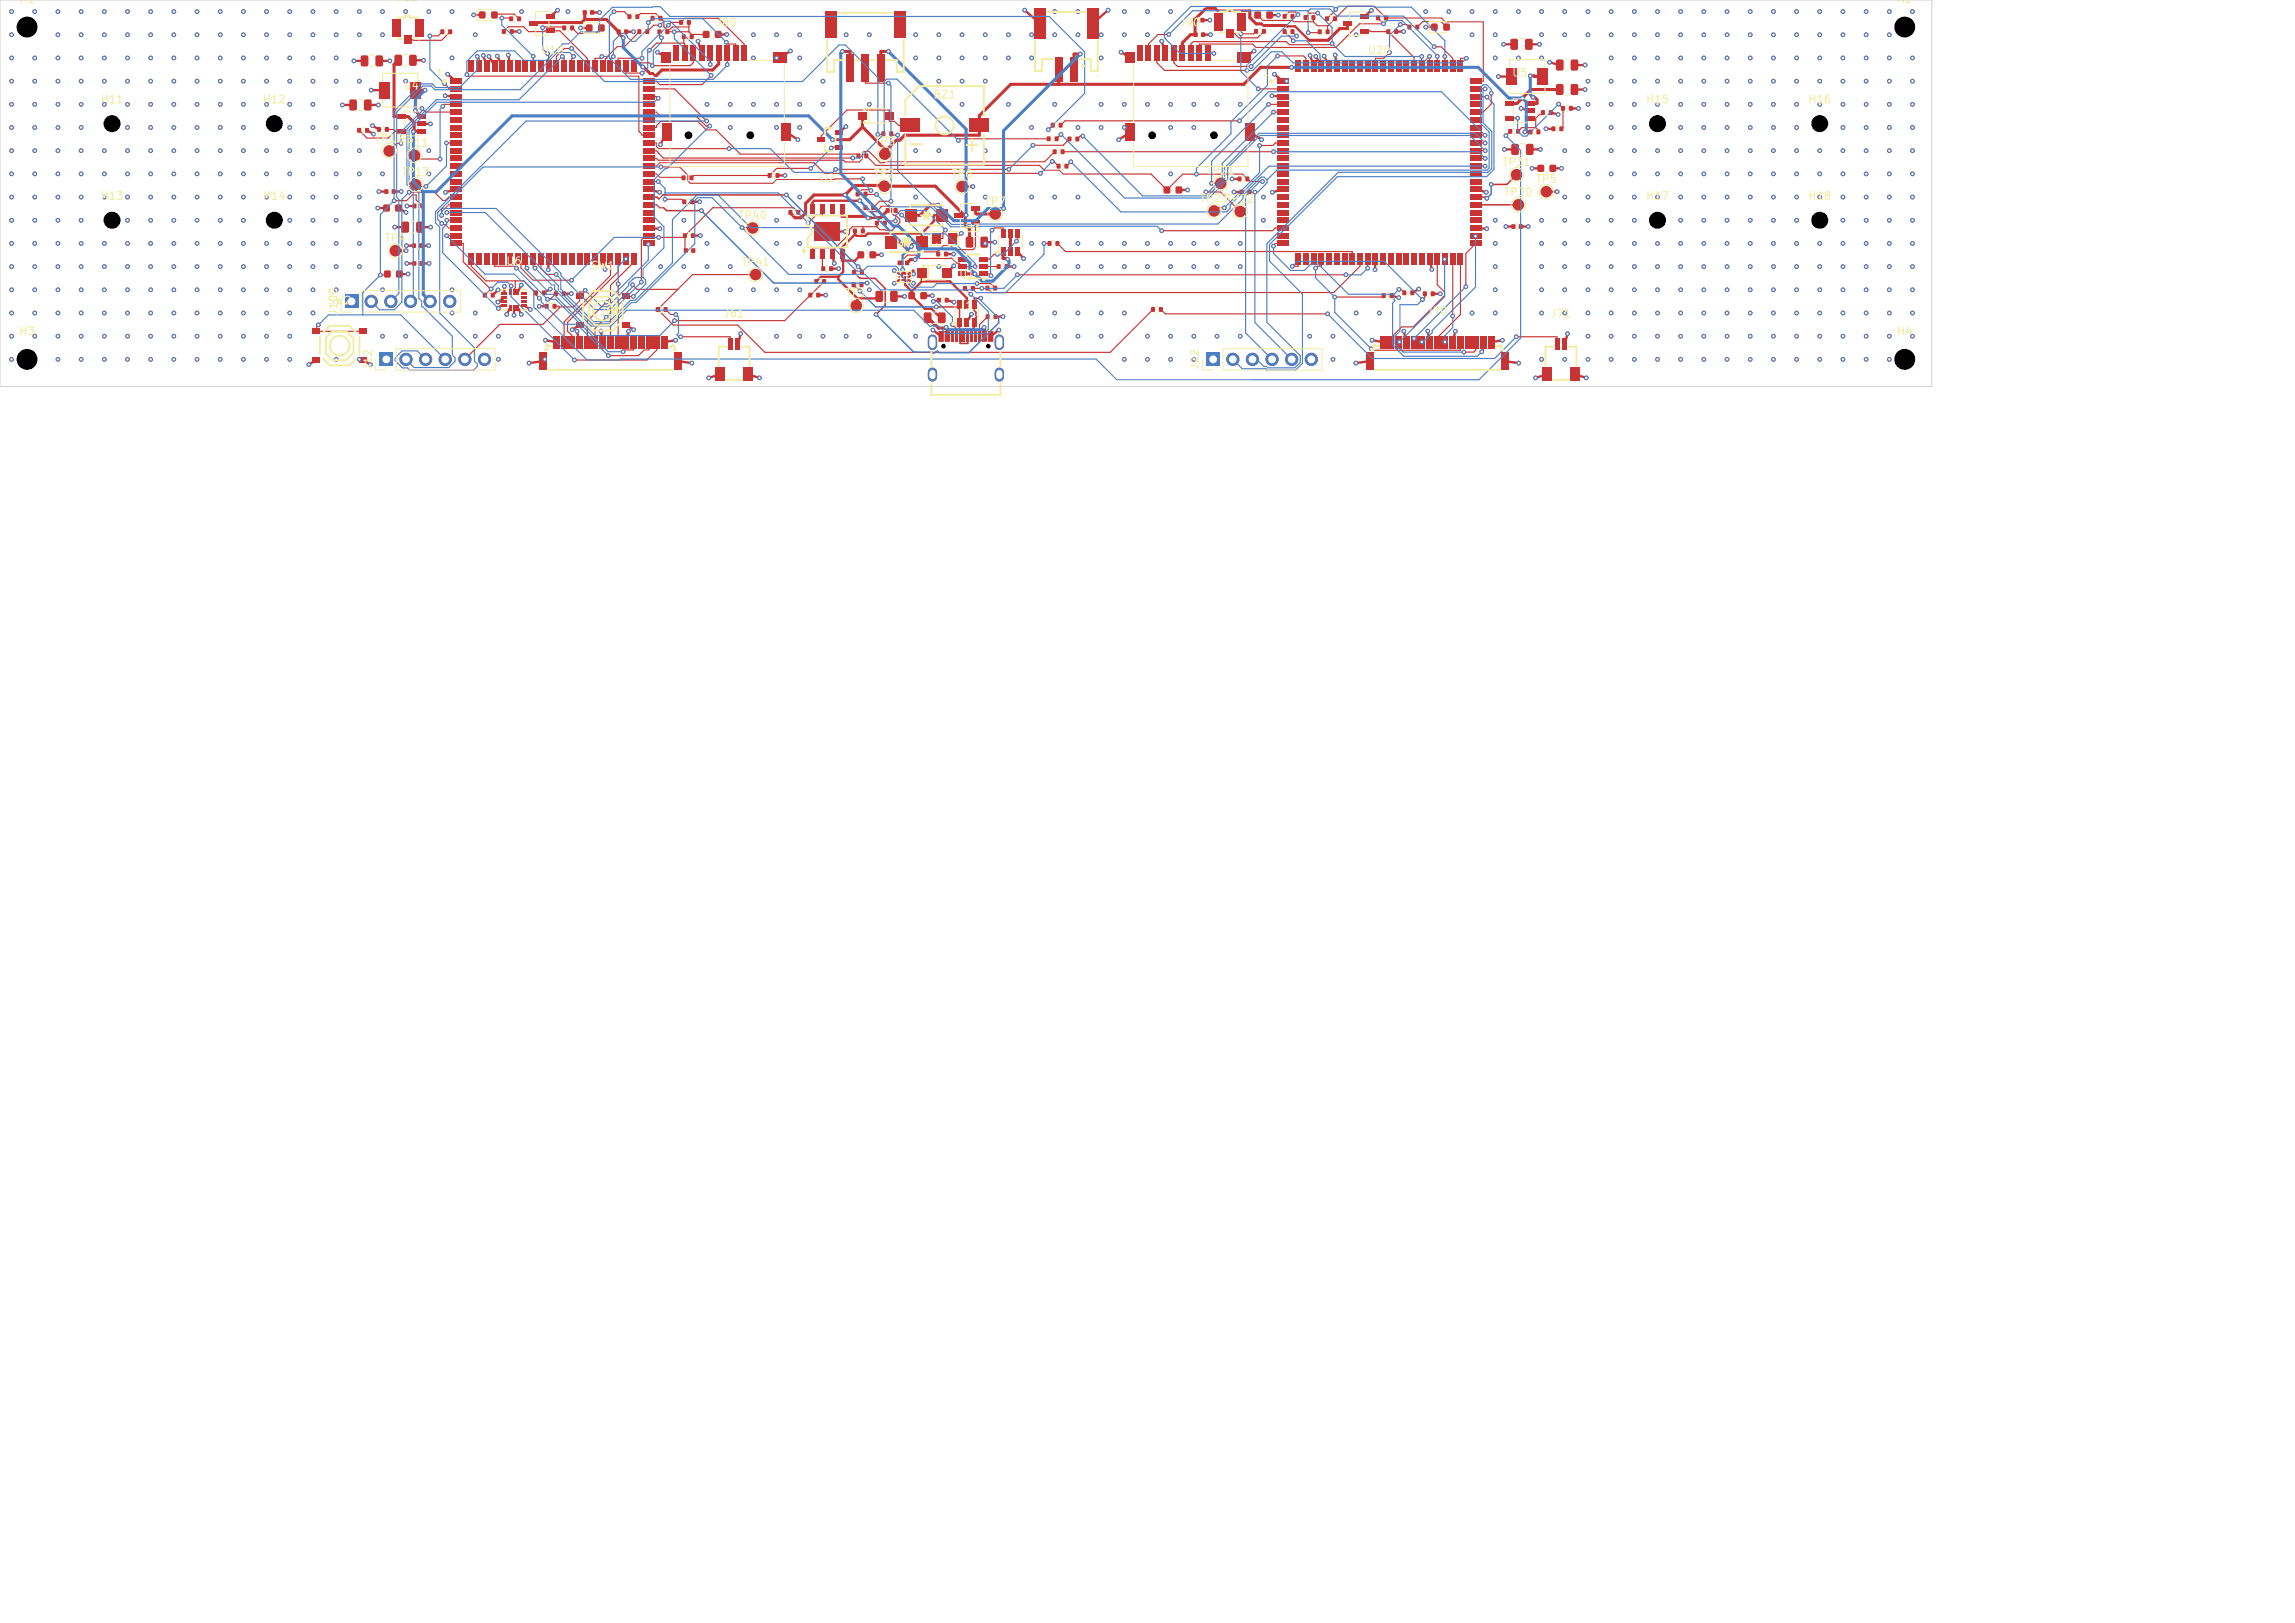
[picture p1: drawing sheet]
<svg xmlns="http://www.w3.org/2000/svg" width="297mm" height="210mm" viewBox="0 0 297 210" stroke-linecap="round" stroke-linejoin="round" font-family="sans-serif">
<defs><g id="words">
<g font-size="1" fill="#f2eda1">
<text x="137" y="-.2">J3</text>
<text x="157.7" y="-.4">J21</text>
<text x="2.4" y=".6">H1</text>
<text x="51.3" y=".4">J11</text>
<text x="92.6" y="3.7">J80</text>
<text x="152.6" y="3.7">J90</text>
<text x="245.4" y=".6">H2</text>
<text x="52.1" y="11.8">U4</text>
<text x="69.9" y="7.3">U10</text>
<text x="176.9" y="7.3">U20</text>
<text x="195.6" y="10.1">U5</text>
<text x="12.9" y="13.6">H11</text>
<text x="33.9" y="13.6">H12</text>
<text x="120.7" y="13">BZ1</text>
<text x="212.9" y="13.6">H15</text>
<text x="233.9" y="13.6">H16</text>
<text x="48.4" y="18.6">TP12</text>
<text x="51.7" y="19.2">TP11</text>
<text x="51.9" y="23">TP13</text>
<text x="106" y="23.8">U2</text>
<text x="113" y="23.2">TP2</text>
<text x="113" y="19.1">TP3</text>
<text x="123" y="23.2">TP6</text>
<text x="156" y="22.8">TP21</text>
<text x="194.3" y="21.7">TP31</text>
<text x="198.7" y="23.9">TP5</text>
<text x="12.9" y="26.1">H13</text>
<text x="33.9" y="26.1">H14</text>
<text x="95.5" y="28.6">TP40</text>
<text x="127.3" y="26.8">TP7</text>
<text x="155.2" y="26.4">TP23</text>
<text x="158.6" y="26.5">TP22</text>
<text x="194.6" y="25.6">TP30</text>
<text x="212.9" y="26.1">H17</text>
<text x="233.9" y="26.1">H18</text>
<text x="49.7" y="31.6">TP4</text>
<text x="65.4" y="34.5">U6</text>
<text x="76.4" y="35.1">SW1</text>
<text x="95.8" y="34.6">TP41</text>
<text x="115.9" y="32.2">U7</text>
<text x="124.8" y="30.3">U3</text>
<text x="42.3" y="39.6">SW2</text>
<text x="43.9" y="40.9" transform="rotate(-90 43.9 40.9)">J100</text>
<text x="77.6" y="41">J60</text>
<text x="93.6" y="41.3">J61</text>
<text x="109.4" y="38.7">TP1</text>
<text x="124" y="36.1">U1</text>
<text x="124" y="40.3">J1</text>
<text x="184.6" y="41">J70</text>
<text x="200.6" y="41.3">J71</text>
<text x="2.4" y="43.6">H3</text>
<text x="48.4" y="47.9" transform="rotate(-90 48.4 47.9)">J12</text>
<text x="155.4" y="47.9" transform="rotate(-90 155.4 47.9)">J22</text>
<text x="245.4" y="43.6">H4</text>
</g>
<g font-size=".8" fill="#f2eda1">
<text x="56.4" y="10">1</text>
<text x="163.4" y="10">1</text>
</g>
</g></defs>
<g fill="#c83434">
<path d="M99.4 22.4h.4v.6h-.4z"/>
<path d="M100.4 22.4h.4v.6h-.4z"/>
<path d="M135.5 17.7h.4v.5h-.4z"/>
<path d="M136.5 17.7h.5v.5h-.5z"/>
<path d="M70.5 39.4h.5v.5h-.5z"/>
<path d="M71.5 39.4h.5v.5h-.5z"/>
<path d="M65.9 2.2h.5v.5h-.5z"/>
<path d="M66.9 2.2h.5v.5h-.5z"/>
<path d="M197.8 16.8h.5v.6h-.5z"/>
<path d="M198.9 16.8h.4v.6h-.4z"/>
<path d="M104.6 37.9h.5v.6h-.5z"/>
<path d="M105.6 37.9h.5v.6h-.5z"/>
<path d="M195.5 5.1l.7-.1 .2 .2 .1 1-.2 .2-.6 .1-.2-.2v-1z"/>
<path d="M197.4 5.1l.7-.1 .2 .2 .1 1-.2 .2-.6 .1-.2-.2v-1z"/>
<path d="M79.8 3.8h.5v.6h-.5z"/>
<path d="M80.8 3.8h.5v.6h-.5z"/>
<path d="M104.9 32.3h.6v1.2h-.6z"/>
<path d="M106.1 32.3h.6v1.2h-.6z"/>
<path d="M107.4 32.3h.6v1.2h-.6z"/>
<path d="M108.7 32.3h.6v1.2h-.6z"/>
<path d="M108.7 26.4h.6v1.2h-.6z"/>
<path d="M107.4 26.4h.6v1.2h-.6z"/>
<path d="M106.1 26.4h.6v1.2h-.6z"/>
<path d="M104.9 26.4h.6v1.2h-.6z"/>
<path d="M105.4 28.8h3.3v2.4h-3.3z"/>
<path d="M155.9 5.9h.7v2h-.7z"/>
<path d="M154.9 5.9h.7v2h-.7z"/>
<path d="M153.8 5.9h.7v2h-.7z"/>
<path d="M152.7 5.9h.7v2h-.7z"/>
<path d="M151.6 5.9h.7v2h-.7z"/>
<path d="M150.5 5.9h.7v2h-.7z"/>
<path d="M149.4 5.9h.7v2h-.7z"/>
<path d="M148.3 5.9h.7v2h-.7z"/>
<path d="M147.2 5.9h.7v2h-.7z"/>
<path d="M145.6 6.7h1.2v1.4h-1.2z"/>
<path d="M145.6 16h1.3v2.2h-1.3z"/>
<path d="M161.1 15.9h1.3v2.3h-1.3z"/>
<path d="M160.1 6.7h1.8v1.4h-1.8z"/>
<path d="M87.9 2.6h.5v.6h-.5z"/>
<path d="M88.9 2.6h.5v.6h-.5z"/>
<path d="M75.4 1.3h.5v.6h-.5z"/>
<path d="M76.4 1.3h.5v.6h-.5z"/>
<path d="M105.4 36.1h.5v.6h-.5z"/>
<path d="M106.4 36.1h.5v.6h-.5z"/>
<path d="M149 39.8h.4v.5h-.4z"/>
<path d="M150 39.8h.5v.5h-.5z"/>
<path d="M179.4 3.8h.5v.6h-.5z"/>
<path d="M180.4 3.8h.5v.6h-.5z"/>
<circle cx="114.5" cy="20" r=".75"/>
</g>
<path d="M120.7 43.9v.8M120.7 48.2v.6M129.3 43.9v.8M129.3 48.2v.6" fill="none" stroke="#c83434" stroke-width="1.2"/>
<g fill="#c83434">
<path d="M121.5 42.8h.6v1.4h-.6z"/>
<path d="M122.3 42.8h.6v1.4h-.6z"/>
<path d="M123.6 42.9h.3v1.3h-.3z"/>
<path d="M124.6 42.9h.3v1.3h-.3z"/>
<path d="M125.1 42.9h.3v1.3h-.3z"/>
<path d="M126.1 42.9h.3v1.3h-.3z"/>
<path d="M127.9 42.8h.6v1.4h-.6z"/>
<path d="M127.1 42.8h.6v1.4h-.6z"/>
<path d="M126.6 42.9h.3v1.3h-.3z"/>
<path d="M125.6 42.9h.3v1.3h-.3z"/>
<path d="M124.1 42.9h.3v1.3h-.3z"/>
<path d="M123.1 42.9h.3v1.3h-.3z"/>
<path d="M118.7 34.7h1.2v1.2h-1.2z"/>
<path d="M121.9 34.7h1.2v1.2h-1.2z"/>
<path d="M110.3 34.9h.4v.6h-.4z"/>
<path d="M111.3 34.9h.5v.6h-.5z"/>
<path d="M113.4 37.7l.6-.1 .3 .2v1l-.2 .3h-.6l-.2-.2v-1z"/>
<path d="M115.3 37.7l.6-.1 .3 .2v1l-.2 .3h-.6l-.2-.2v-1z"/>
<path d="M88.3 25.8h.5v.6h-.5z"/>
<path d="M89.3 25.8h.5v.6h-.5z"/>
<path d="M199.4 14.3h.5v.5h-.5z"/>
<path d="M200.5 14.3h.4v.5h-.4z"/>
<path d="M53.1 10.6h1.4v2.1h-1.4z"/>
<path d="M49 10.6h1.4v2.1h-1.4z"/>
<path d="M110.4 29.6h.5v.6h-.5z"/>
<path d="M111.4 29.6h.5v.6h-.5z"/>
<path d="M108.1 18.7h1v.6h-1z"/>
<path d="M108.1 16.8h1v.6h-1z"/>
<path d="M105.8 17.8h1v.6h-1z"/>
<path d="M156.1 45.7h1.7v1.7h-1.7z"/>
<path d="M120.7 30.2h1.1v1.3h-1.1z"/>
<path d="M122.7 30.2h1.1v1.3h-1.1z"/>
<path d="M110.9 19.9h.4v.5h-.4z"/>
<path d="M111.9 19.9h.4v.5h-.4z"/>
<path d="M45.3 12.9h.6l.3 .1v1.1l-.2 .2h-.6l-.2-.1v-1.1z"/>
<path d="M47.2 12.9h.6l.3 .1v1.1l-.2 .2h-.6l-.2-.1v-1.1z"/>
<path d="M48.8 16.5h.5v.5h-.5z"/>
<path d="M49.8 16.5h.5v.5h-.5z"/>
<path d="M114.1 17h.5v.6h-.5z"/>
<path d="M115.1 17h.5v.6h-.5z"/>
<path d="M54 16.7h1.1v.6h-1.1z"/>
<path d="M54 15.7h1.1v.6h-1.1z"/>
<path d="M54 14.8h1.1v.6h-1.1z"/>
<path d="M51.4 14.8h1.1v.6h-1.1z"/>
<path d="M51.4 16.7h1.1v.6h-1.1z"/>
<path d="M158.7 3.8h1v1.1h-1z"/>
<path d="M157.2 1.7h1v2.2h-1z"/>
<path d="M160.1 1.7h1.1v2.2h-1.1z"/>
<path d="M117.2 27h1.5v1.7h-1.5z"/>
<path d="M121.1 27h1.5v1.7h-1.5z"/>
<path d="M82.5 3.8h.5v.6h-.5z"/>
<path d="M83.5 3.8h.5v.6h-.5z"/>
<path d="M71.6 43.5h.8v1.6h-.8z"/>
<path d="M72.6 43.5h.8v1.6h-.8z"/>
<path d="M73.6 43.5h.8v1.6h-.8z"/>
<path d="M74.6 43.5h.8v1.6h-.8z"/>
<path d="M75.6 43.5h.8v1.6h-.8z"/>
<path d="M76.6 43.5h.8v1.6h-.8z"/>
<path d="M77.6 43.5h.8v1.6h-.8z"/>
<path d="M78.6 43.5h.8v1.6h-.8z"/>
<path d="M79.6 43.5h.8v1.6h-.8z"/>
<path d="M80.6 43.5h.8v1.6h-.8z"/>
<path d="M81.6 43.5h.8v1.6h-.8z"/>
<path d="M82.6 43.5h.8v1.6h-.8z"/>
<path d="M83.6 43.5h.8v1.6h-.8z"/>
<path d="M84.6 43.5h.8v1.6h-.8z"/>
<path d="M85.6 43.5h.8v1.6h-.8z"/>
<path d="M87.3 45.6h.9v2.3h-.9z"/>
<path d="M69.8 45.6h.9v2.3h-.9z"/>
<path d="M94.2 43.8h.6v1.5h-.6z"/>
<path d="M95.2 43.8h.6v1.5h-.6z"/>
<path d="M96.2 47.5h1.2v1.8h-1.2z"/>
<path d="M92.6 47.5h1.2v1.8h-1.2z"/>
<path d="M49.7 35h.2h.6l.1 .2-.1 .7h-.1h-.7v-.2z"/>
<path d="M51.3 35h.2h.6v.2v.7h-.2h-.6l-.1-.2z"/>
<path d="M129 34.2h.5v.6h-.5z"/>
<path d="M130 34.2h.5v.6h-.5z"/>
<path d="M121.3 38.6h.4v.5h-.4z"/>
<path d="M122.3 38.6h.5v.5h-.5z"/>
<path d="M49.2 45.7h1.7v1.7h-1.7z"/>
<path d="M46.7 7.2h.7l.3 .1v1.1l-.2 .2h-.6l-.2-.1v-1.1z"/>
<path d="M48.6 7.2h.7l.3 .1v1.1l-.2 .2h-.6l-.2-.1v-1.1z"/>
<path d="M162.4 1.5h.1h.6l.1 .2-.1 .7h-.1h-.6l-.1-.2z"/>
<path d="M163.9 1.5h.2h.6l.1 .2-.1 .7h-.2h-.6v-.2z"/>
<path d="M70.8 3.7h1v.5h-1z"/>
<path d="M70.8 1.8h1v.5h-1z"/>
<path d="M68.6 2.8h1v.5h-1z"/>
<path d="M62 1.5h.8v.8h-.8z"/>
<path d="M63.6 1.5h.8v.8h-.8z"/>
<path d="M117.6 37.8h.2h.6v.2v.7h-.2h-.6l-.1-.2z"/>
<path d="M119.1 37.8h.2h.6l.1 .2-.1 .7h-.1h-.7v-.2z"/>
<path d="M178.1 2h.5v.6h-.5z"/>
<path d="M179.1 2h.5v.6h-.5z"/>
<path d="M53.3 31.5h.5v.6h-.5z"/>
<path d="M54.3 31.5h.5v.6h-.5z"/>
<path d="M136.8 21.2h.4v.6h-.4z"/>
<path d="M137.8 21.2h.4v.6h-.4z"/>
<path d="M135.6 31.2h.5v.6h-.5z"/>
<path d="M136.6 31.2h.5v.6h-.5z"/>
<path d="M125.7 28.6h1.1v.5h-1.1z"/>
<path d="M125.7 26.7h1.1v.5h-1.1z"/>
<path d="M123.5 27.6h1.1v.6h-1.1z"/>
<path d="M127.5 37h.5v.6h-.5z"/>
<path d="M128.6 37h.4v.6h-.4z"/>
<path d="M126.7 35.1h1.1v.6h-1.1z"/>
<path d="M126.7 34.2h1.1v.6h-1.1z"/>
<path d="M126.7 33.2h1.1v.6h-1.1z"/>
<path d="M124 33.2h1.1v.6h-1.1z"/>
<path d="M124 34.2h1.1v.6h-1.1z"/>
<path d="M124 35.1h1.1v.6h-1.1z"/>
<path d="M88.4 30.2h.5v.6h-.5z"/>
<path d="M89.4 30.2h.5v.6h-.5z"/>
<path d="M168.7 2h.5v.5h-.5z"/>
<path d="M169.7 2h.5v.5h-.5z"/>
<path d="M40.5 42.5h1v.7h-1z"/>
<path d="M46.5 42.5h1v.7h-1z"/>
<path d="M40.5 46.2h1v.7h-1z"/>
<path d="M46.5 46.2h1v.7h-1z"/>
<path d="M110.2 36.6h.5v.5h-.5z"/>
<path d="M111.3 36.6h.4v.5h-.4z"/>
<path d="M166 1.8h.5v.6h-.5z"/>
<path d="M167 1.8h.5v.6h-.5z"/>
<path d="M113.5 7h1v3.5h-1z"/>
<path d="M111.5 7h1v3.5h-1z"/>
<path d="M109.5 7h1v3.5h-1z"/>
<path d="M115.7 1.5h1.5v3.4h-1.5z"/>
<path d="M106.8 1.5h1.5v3.4h-1.5z"/>
<path d="M74.5 38h1v.7h-1z"/>
<path d="M80.5 38h1v.7h-1z"/>
<path d="M74.5 41.7h1v.7h-1z"/>
<path d="M80.5 41.7h1v.7h-1z"/>
<path d="M201.2 43.8h.6v1.5h-.6z"/>
<path d="M202.2 43.8h.6v1.5h-.6z"/>
<path d="M203.2 47.5h1.2v1.8h-1.2z"/>
<path d="M199.6 47.5h1.2v1.8h-1.2z"/>
<path d="M150.6 24.2l.2-.1 .6 .1 .1 .1-.1 .7-.2 .1-.6-.1v-.2z"/>
<path d="M152.2 24.2l.1-.1 .6 .1 .1 .1-.1 .7-.1 .1-.6-.1-.1-.2z"/>
<path d="M195.6 29h.5v.6h-.5z"/>
<path d="M196.6 29h.4v.6h-.4z"/>
<path d="M114.6 30.5h1.5v1.7h-1.5z"/>
<path d="M118.5 30.5h1.5v1.7h-1.5z"/>
<path d="M49.8 24.5h.4v.6h-.4z"/>
<path d="M50.7 24.5h.5v.6h-.5z"/>
<path d="M102.1 27.2h.4v.6h-.4z"/>
<path d="M103.1 27.2h.4v.6h-.4z"/>
<path d="M197.5 15h1.1v.6h-1.1z"/>
<path d="M197.5 14h1.1v.6h-1.1z"/>
<path d="M197.5 13.1h1.1v.6h-1.1z"/>
<path d="M194.9 13.1h1.1v.6h-1.1z"/>
<path d="M194.9 15h1.1v.6h-1.1z"/>
<path d="M127.6 40.7h.4v.6h-.4z"/>
<path d="M128.6 40.7h.5v.6h-.5z"/>
<path d="M201.4 10.9h.7l.2 .1 .1 1.1-.2 .2h-.6l-.2-.1v-1.1z"/>
<path d="M203.3 10.9h.7l.2 .1 .1 1.1-.2 .2h-.6l-.2-.1v-1.1z"/>
<path d="M195.2 16.7h.5v.6h-.5z"/>
<path d="M196.2 16.7h.5v.6h-.5z"/>
<path d="M176.1 3.7h1v.6h-1z"/>
<path d="M176.1 1.8h1v.6h-1z"/>
<path d="M173.9 2.8h1v.5h-1z"/>
<path d="M185.3 3.1h.7v.8h-.7z"/>
<path d="M186.8 3.1h.8v.8h-.8z"/>
<path d="M136.3 19.4h.4v.5h-.4z"/>
<path d="M137.3 19.4h.4v.5h-.4z"/>
<path d="M200.8 16.4h.5v.5h-.5z"/>
<path d="M201.8 16.4h.5v.5h-.5z"/>
<path d="M88.5 32.1h.5v.6h-.5z"/>
<path d="M89.5 32.1h.5v.6h-.5z"/>
<path d="M111.1 14.5h1.1v1h-1.1z"/>
<path d="M114.5 14.5h1.1v1h-1.1z"/>
<path d="M95.9 5.9h.7v2h-.7z"/>
<path d="M94.9 5.9h.7v2h-.7z"/>
<path d="M93.8 5.9h.7v2h-.7z"/>
<path d="M92.7 5.9h.7v2h-.7z"/>
<path d="M91.6 5.9h.7v2h-.7z"/>
<path d="M90.5 5.9h.7v2h-.7z"/>
<path d="M89.4 5.9h.7v2h-.7z"/>
<path d="M88.3 5.9h.7v2h-.7z"/>
<path d="M87.2 5.9h.7v2h-.7z"/>
<path d="M85.6 6.7h1.2v1.4h-1.2z"/>
<path d="M85.6 16h1.3v2.2h-1.3z"/>
<path d="M101.1 15.9h1.3v2.3h-1.3z"/>
<path d="M100.1 6.7h1.8v1.4h-1.8z"/>
<path d="M53.4 33.8h.4v.6h-.4z"/>
<path d="M54.3 33.8h.5v.6h-.5z"/>
<path d="M110.8 24.8h.4v.6h-.4z"/>
<path d="M111.8 24.8h.4v.6h-.4z"/>
<path d="M125.5 15.3h2.5v1.8h-2.5z"/>
<path d="M116.5 15.3h2.5v1.8h-2.5z"/>
<path d="M121.2 32.6h.4v.6h-.4z"/>
<path d="M122.2 32.6h.5v.6h-.5z"/>
<path d="M201.4 7.8l.7-.1 .2 .1 .1 1.1-.2 .2h-.6l-.2-.1v-1.1z"/>
<path d="M203.3 7.8l.7-.1 .2 .1 .1 1.1-.2 .2h-.6l-.2-.1v-1.1z"/>
<path d="M84.9 39.8h.4v.5h-.4z"/>
<path d="M85.9 39.8h.5v.5h-.5z"/>
<path d="M65 3.8h.4v.6h-.4z"/>
<path d="M66 3.8h.4v.6h-.4z"/>
<path d="M72.8 3.3h.5v.6h-.5z"/>
<path d="M73.8 3.3h.5v.6h-.5z"/>
<path d="M52 28.7h.7l.2 .1v1.1l-.1 .2h-.6l-.2-.1-.1-1.1z"/>
<path d="M53.9 28.7h.7l.2 .1v1.1l-.1 .2h-.6l-.2-.1-.1-1.1z"/>
<path d="M57 3.8h.5v.6h-.5z"/>
<path d="M58 3.8h.5v.6h-.5z"/>
<path d="M138.5 7.4h1v3.2h-1z"/>
<path d="M136.5 7.4h1v3.2h-1z"/>
<path d="M133.9 1.1h1.4v4h-1.4z"/>
<path d="M140.6 1.1h1.5v4h-1.5z"/>
<path d="M75.9 3.2h.7v.8h-.7z"/>
<path d="M77.5 3.2h.7v.8h-.7z"/>
<path d="M71.7 37.7h.5v.6h-.5z"/>
<path d="M72.7 37.7h.5v.6h-.5z"/>
<path d="M113.2 28.6h.5v.6h-.5z"/>
<path d="M114.3 28.6h.4v.6h-.4z"/>
<path d="M91 4.1l.2-.1 .6 .1v.1v.7h-.2h-.6l-.1-.2z"/>
<path d="M92.6 4.1l.1-.1 .6 .1 .1 .1-.1 .7h-.1h-.6l-.1-.2z"/>
<path d="M111 32.6l.2-.1 .6 .1v.1v.7h-.2h-.6l-.1-.2z"/>
<path d="M112.6 32.6l.1-.1 .6 .1 .1 .1-.1 .7h-.1h-.6l-.1-.2z"/>
<path d="M53.4 26.4h.5v.5h-.5z"/>
<path d="M54.4 26.4h.5v.5h-.5z"/>
<path d="M170.6 3.8h.4v.6h-.4z"/>
<path d="M171.6 3.8h.4v.6h-.4z"/>
<path d="M160.2 22.9h.4v.5h-.4z"/>
<path d="M161.2 22.9h.5v.5h-.5z"/>
<path d="M124.7 37h.4v.6h-.4z"/>
<path d="M125.7 37h.4v.6h-.4z"/>
<path d="M195.6 18.7l.7-.1 .2 .2 .1 1-.2 .2-.6 .1-.2-.2v-1z"/>
<path d="M197.5 18.7l.7-.1 .2 .2 .1 1-.2 .2-.6 .1-.2-.2v-1z"/>
<path d="M106.3 34.5h.5v.5h-.5z"/>
<path d="M107.3 34.5h.5v.5h-.5z"/>
<path d="M165.2 10.2h1.6v.7h-1.6z"/>
<path d="M165.2 11.2h1.6v.7h-1.6z"/>
<path d="M165.2 12.2h1.6v.7h-1.6z"/>
<path d="M165.2 13.2h1.6v.7h-1.6z"/>
<path d="M165.2 14.2h1.6v.7h-1.6z"/>
<path d="M165.2 15.2h1.6v.7h-1.6z"/>
<path d="M165.2 16.2h1.6v.7h-1.6z"/>
<path d="M165.2 17.2h1.6v.7h-1.6z"/>
<path d="M165.2 18.2h1.6v.7h-1.6z"/>
<path d="M165.2 19.2h1.6v.7h-1.6z"/>
<path d="M165.2 20.2h1.6v.7h-1.6z"/>
<path d="M165.2 21.2h1.6v.7h-1.6z"/>
<path d="M165.2 22.2h1.6v.7h-1.6z"/>
<path d="M165.2 23.2h1.6v.7h-1.6z"/>
<path d="M165.2 24.2h1.6v.7h-1.6z"/>
<path d="M165.2 25.2h1.6v.7h-1.6z"/>
<path d="M165.2 26.2h1.6v.7h-1.6z"/>
<path d="M165.2 27.2h1.6v.7h-1.6z"/>
<path d="M165.2 28.2h1.6v.7h-1.6z"/>
<path d="M165.2 29.2h1.6v.7h-1.6z"/>
<path d="M165.2 30.2h1.6v.7h-1.6z"/>
<path d="M165.2 31.2h1.6v.7h-1.6z"/>
<path d="M167.6 32.8h.8v1.5h-.8z"/>
<path d="M168.7 32.8h.6v1.5h-.6z"/>
<path d="M169.6 32.8h.7v1.5h-.7z"/>
<path d="M170.6 32.8h.8v1.5h-.8z"/>
<path d="M171.7 32.8h.6v1.5h-.6z"/>
<path d="M172.6 32.8h.7v1.5h-.7z"/>
<path d="M173.6 32.8h.8v1.5h-.8z"/>
<path d="M174.7 32.8h.6v1.5h-.6z"/>
<path d="M175.7 32.8h.6v1.5h-.6z"/>
<path d="M176.6 32.8h.8v1.5h-.8z"/>
<path d="M177.6 32.8h.8v1.5h-.8z"/>
<path d="M178.7 32.8h.6v1.5h-.6z"/>
<path d="M179.6 32.8h.7v1.5h-.7z"/>
<path d="M180.6 32.8h.8v1.5h-.8z"/>
<path d="M181.7 32.8h.6v1.5h-.6z"/>
<path d="M182.6 32.8h.7v1.5h-.7z"/>
<path d="M183.6 32.8h.8v1.5h-.8z"/>
<path d="M184.6 32.8h.7v1.5h-.7z"/>
<path d="M185.7 32.8h.6v1.5h-.6z"/>
<path d="M186.6 32.8h.7v1.5h-.7z"/>
<path d="M187.6 32.8h.8v1.5h-.8z"/>
<path d="M188.7 32.8h.6v1.5h-.6z"/>
<path d="M190.3 31.2h1.4v.7h-1.4z"/>
<path d="M190.3 30.2h1.4v.7h-1.4z"/>
<path d="M190.3 29.2h1.4v.7h-1.4z"/>
<path d="M190.3 28.2h1.4v.7h-1.4z"/>
<path d="M190.3 27.2h1.4v.7h-1.4z"/>
<path d="M190.3 26.2h1.4v.7h-1.4z"/>
<path d="M190.3 25.2h1.4v.7h-1.4z"/>
<path d="M190.3 24.2h1.4v.7h-1.4z"/>
<path d="M190.3 23.2h1.4v.7h-1.4z"/>
<path d="M190.3 22.2h1.4v.7h-1.4z"/>
<path d="M190.3 21.2h1.4v.7h-1.4z"/>
<path d="M190.3 20.2h1.4v.7h-1.4z"/>
<path d="M190.3 19.2h1.4v.7h-1.4z"/>
<path d="M190.3 18.2h1.4v.7h-1.4z"/>
<path d="M190.3 17.2h1.4v.7h-1.4z"/>
<path d="M190.3 16.2h1.4v.7h-1.4z"/>
<path d="M190.3 15.2h1.4v.7h-1.4z"/>
<path d="M190.3 14.2h1.4v.7h-1.4z"/>
<path d="M190.3 13.2h1.4v.7h-1.4z"/>
<path d="M190.3 12.2h1.4v.7h-1.4z"/>
<path d="M190.3 11.2h1.4v.7h-1.4z"/>
<path d="M190.3 10.2h1.4v.7h-1.4z"/>
<path d="M188.7 7.8h.6v1.5h-.6z"/>
<path d="M187.6 7.8h.8v1.5h-.8z"/>
<path d="M186.6 7.8h.7v1.5h-.7z"/>
<path d="M185.7 7.8h.6v1.5h-.6z"/>
<path d="M184.6 7.8h.7v1.5h-.7z"/>
<path d="M183.6 7.8h.8v1.5h-.8z"/>
<path d="M182.6 7.8h.7v1.5h-.7z"/>
<path d="M181.7 7.8h.6v1.5h-.6z"/>
<path d="M180.6 7.8h.8v1.5h-.8z"/>
<path d="M179.6 7.8h.7v1.5h-.7z"/>
<path d="M178.7 7.8h.6v1.5h-.6z"/>
<path d="M177.6 7.8h.8v1.5h-.8z"/>
<path d="M176.6 7.8h.8v1.5h-.8z"/>
<path d="M175.7 7.8h.6v1.5h-.6z"/>
<path d="M174.7 7.8h.6v1.5h-.6z"/>
<path d="M173.6 7.8h.8v1.5h-.8z"/>
<path d="M172.6 7.8h.7v1.5h-.7z"/>
<path d="M171.7 7.8h.6v1.5h-.6z"/>
<path d="M170.6 7.8h.8v1.5h-.8z"/>
<path d="M169.6 7.8h.7v1.5h-.7z"/>
<path d="M168.7 7.8h.6v1.5h-.6z"/>
<path d="M167.6 7.8h.8v1.5h-.8z"/>
<path d="M58.2 10.2h1.5v.7h-1.5z"/>
<path d="M58.2 11.2h1.5v.7h-1.5z"/>
<path d="M58.2 12.2h1.5v.7h-1.5z"/>
<path d="M58.2 13.2h1.5v.7h-1.5z"/>
<path d="M58.2 14.2h1.5v.7h-1.5z"/>
<path d="M58.2 15.2h1.5v.7h-1.5z"/>
<path d="M58.2 16.2h1.5v.7h-1.5z"/>
<path d="M58.2 17.2h1.5v.7h-1.5z"/>
<path d="M58.2 18.2h1.5v.7h-1.5z"/>
<path d="M58.2 19.2h1.5v.7h-1.5z"/>
<path d="M58.2 20.2h1.5v.7h-1.5z"/>
<path d="M58.2 21.2h1.5v.7h-1.5z"/>
<path d="M58.2 22.2h1.5v.7h-1.5z"/>
<path d="M58.2 23.2h1.5v.7h-1.5z"/>
<path d="M58.2 24.2h1.5v.7h-1.5z"/>
<path d="M58.2 25.2h1.5v.7h-1.5z"/>
<path d="M58.2 26.2h1.5v.7h-1.5z"/>
<path d="M58.2 27.2h1.5v.7h-1.5z"/>
<path d="M58.2 28.2h1.5v.7h-1.5z"/>
<path d="M58.2 29.2h1.5v.7h-1.5z"/>
<path d="M58.2 30.2h1.5v.7h-1.5z"/>
<path d="M58.2 31.2h1.5v.7h-1.5z"/>
<path d="M60.6 32.8h.7v1.5h-.7z"/>
<path d="M61.7 32.8h.6v1.5h-.6z"/>
<path d="M62.6 32.8h.8v1.5h-.8z"/>
<path d="M63.6 32.8h.8v1.5h-.8z"/>
<path d="M64.6 32.8h.7v1.5h-.7z"/>
<path d="M65.6 32.8h.7v1.5h-.7z"/>
<path d="M66.7 32.8h.6v1.5h-.6z"/>
<path d="M67.6 32.8h.7v1.5h-.7z"/>
<path d="M68.6 32.8h.8v1.5h-.8z"/>
<path d="M69.6 32.8h.7v1.5h-.7z"/>
<path d="M70.6 32.8h.7v1.5h-.7z"/>
<path d="M71.7 32.8h.6v1.5h-.6z"/>
<path d="M72.6 32.8h.7v1.5h-.7z"/>
<path d="M73.6 32.8h.8v1.5h-.8z"/>
<path d="M74.6 32.8h.7v1.5h-.7z"/>
<path d="M75.6 32.8h.7v1.5h-.7z"/>
<path d="M76.7 32.8h.6v1.5h-.6z"/>
<path d="M77.6 32.8h.7v1.5h-.7z"/>
<path d="M78.6 32.8h.8v1.5h-.8z"/>
<path d="M79.6 32.8h.7v1.5h-.7z"/>
<path d="M80.6 32.8h.7v1.5h-.7z"/>
<path d="M81.7 32.8h.6v1.5h-.6z"/>
<path d="M83.2 31.2h1.5v.7h-1.5z"/>
<path d="M83.2 30.2h1.5v.7h-1.5z"/>
<path d="M83.2 29.2h1.5v.7h-1.5z"/>
<path d="M83.2 28.2h1.5v.7h-1.5z"/>
<path d="M83.2 27.2h1.5v.7h-1.5z"/>
<path d="M83.2 26.2h1.5v.7h-1.5z"/>
<path d="M83.2 25.2h1.5v.7h-1.5z"/>
<path d="M83.2 24.2h1.5v.7h-1.5z"/>
<path d="M83.2 23.2h1.5v.7h-1.5z"/>
<path d="M83.2 22.2h1.5v.7h-1.5z"/>
<path d="M83.2 21.2h1.5v.7h-1.5z"/>
<path d="M83.2 20.2h1.5v.7h-1.5z"/>
<path d="M83.2 19.2h1.5v.7h-1.5z"/>
<path d="M83.2 18.2h1.5v.7h-1.5z"/>
<path d="M83.2 17.2h1.5v.7h-1.5z"/>
<path d="M83.2 16.2h1.5v.7h-1.5z"/>
<path d="M83.2 15.2h1.5v.7h-1.5z"/>
<path d="M83.2 14.2h1.5v.7h-1.5z"/>
<path d="M83.2 13.2h1.5v.7h-1.5z"/>
<path d="M83.2 12.2h1.5v.7h-1.5z"/>
<path d="M83.2 11.2h1.5v.7h-1.5z"/>
<path d="M83.2 10.2h1.5v.7h-1.5z"/>
<path d="M81.7 7.8h.6v1.5h-.6z"/>
<path d="M80.6 7.8h.7v1.5h-.7z"/>
<path d="M79.6 7.8h.7v1.5h-.7z"/>
<path d="M78.6 7.8h.8v1.5h-.8z"/>
<path d="M77.6 7.8h.7v1.5h-.7z"/>
<path d="M76.7 7.8h.6v1.5h-.6z"/>
<path d="M75.6 7.8h.7v1.5h-.7z"/>
<path d="M74.6 7.8h.7v1.5h-.7z"/>
<path d="M73.6 7.8h.8v1.5h-.8z"/>
<path d="M72.6 7.8h.7v1.5h-.7z"/>
<path d="M71.7 7.8h.6v1.5h-.6z"/>
<path d="M70.6 7.8h.7v1.5h-.7z"/>
<path d="M69.6 7.8h.7v1.5h-.7z"/>
<path d="M68.6 7.8h.8v1.5h-.8z"/>
<path d="M67.6 7.8h.7v1.5h-.7z"/>
<path d="M66.7 7.8h.6v1.5h-.6z"/>
<path d="M65.6 7.8h.7v1.5h-.7z"/>
<path d="M64.6 7.8h.7v1.5h-.7z"/>
<path d="M63.6 7.8h.8v1.5h-.8z"/>
<path d="M62.6 7.8h.8v1.5h-.8z"/>
<path d="M61.7 7.8h.6v1.5h-.6z"/>
<path d="M60.6 7.8h.7v1.5h-.7z"/>
<path d="M199 8.8h1.4v2.2h-1.4z"/>
<path d="M194.9 8.8h1.4v2.2h-1.4z"/>
<path d="M69.1 37.6h.5v.6h-.5z"/>
<path d="M70.1 37.6h.5v.6h-.5z"/>
<path d="M84.2 2.1h.5v.5h-.5z"/>
<path d="M85.2 2.1h.5v.5h-.5z"/>
<path d="M85.1 3.8h.5v.6h-.5z"/>
<path d="M86.1 3.8h.5v.6h-.5z"/>
<path d="M49.6 26.5l.2-.1 .6 .1 .1 .2-.1 .6-.2 .1-.6-.1v-.1z"/>
<path d="M51.2 26.5l.1-.1 .7 .1v.2v.6l-.2 .1-.6-.1-.1-.1z"/>
<path d="M136 15.9h.5v.6h-.5z"/>
<path d="M137 15.9h.5v.6h-.5z"/>
<path d="M182.2 3.2h.4v.6h-.4z"/>
<path d="M183.2 3.2h.4v.6h-.4z"/>
<path d="M166 3.8h.5v.6h-.5z"/>
<path d="M167 3.8h.5v.6h-.5z"/>
<path d="M114.6 27h.5v.5h-.5z"/>
<path d="M115.7 27h.4v.5h-.4z"/>
<path d="M62.5 37.9h.5v.6h-.5z"/>
<path d="M63.5 37.9h.5v.6h-.5z"/>
<path d="M111.8 26.6h.4v.5h-.4z"/>
<path d="M112.8 26.6h.4v.5h-.4z"/>
<path d="M184.2 37.7h.4v.6h-.4z"/>
<path d="M185.2 37.7h.4v.6h-.4z"/>
<path d="M88.2 22.7h.5v.6h-.5z"/>
<path d="M89.3 22.7h.4v.6h-.4z"/>
<path d="M64.9 37.9h.7v.3h-.7z"/>
<path d="M64.9 38.4h.7v.3h-.7z"/>
<path d="M64.9 38.9h.7v.3h-.7z"/>
<path d="M64.9 39.4h.7v.3h-.7z"/>
<path d="M65.9 39.5h.3v.6h-.3z"/>
<path d="M66.4 39.5h.3v.6h-.3z"/>
<path d="M66.9 39.5h.3v.6h-.3z"/>
<path d="M67.4 39.4h.7v.3h-.7z"/>
<path d="M67.4 38.9h.7v.3h-.7z"/>
<path d="M67.4 38.4h.7v.3h-.7z"/>
<path d="M67.4 37.9h.7v.3h-.7z"/>
<path d="M66.9 37.4h.3v.7h-.3z"/>
<path d="M66.4 37.4h.3v.7h-.3z"/>
<path d="M65.9 37.4h.3v.7h-.3z"/>
<path d="M44.6 38.2h1.7v1.7h-1.7z"/>
<path d="M123.9 41.1h.5v1.1h-.5z"/>
<path d="M124.9 41.1h.5v1.1h-.5z"/>
<path d="M125.8 41.1h.5v1.1h-.5z"/>
<path d="M125.8 38.8h.5v1.1h-.5z"/>
<path d="M124.9 38.8h.5v1.1h-.5z"/>
<path d="M123.9 38.8h.5v1.1h-.5z"/>
<path d="M199 21.4l.2-.1 .6 .1 .1 .1-.1 .7-.2 .1-.6-.1v-.2z"/>
<path d="M200.6 21.4l.1-.1 .6 .1 .1 .1-.1 .7-.1 .1-.6-.1-.1-.2z"/>
<path d="M154.4 2.3h.5v.6h-.5z"/>
<path d="M155.4 2.3h.5v.6h-.5z"/>
<path d="M178.8 38h.5v.5h-.5z"/>
<path d="M179.9 38h.4v.5h-.4z"/>
<path d="M51.1 7.1h.7l.2 .1v1.1l-.1 .2h-.6l-.2-.1-.1-1.1z"/>
<path d="M53 7.1h.7l.2 .1v1.1l-.1 .2h-.6l-.2-.1-.1-1.1z"/>
<path d="M81.2 1.9h.5v.5h-.5z"/>
<path d="M82.2 1.9h.5v.5h-.5z"/>
<path d="M154.5 4.2h.5v.6h-.5z"/>
<path d="M155.5 4.2h.4v.6h-.4z"/>
<path d="M46.2 16.6h.5v.5h-.5z"/>
<path d="M47.3 16.6h.4v.5h-.4z"/>
<path d="M129.5 32h.6v1.1h-.6z"/>
<path d="M130.5 32h.5v1.1h-.5z"/>
<path d="M131.4 32h.6v1.1h-.6z"/>
<path d="M131.4 29.7h.6v1.1h-.6z"/>
<path d="M130.5 29.7h.5v1.1h-.5z"/>
<path d="M129.5 29.7h.6v1.1h-.6z"/>
<path d="M116.2 33.7h.5v.6h-.5z"/>
<path d="M117.2 33.7h.4v.6h-.4z"/>
<path d="M125 30.7l.7-.1 .3 .2v1l-.2 .2-.6 .1-.2-.2v-1z"/>
<path d="M126.9 30.7l.7-.1 .3 .2v1l-.2 .2-.6 .1-.2-.2v-1z"/>
<path d="M178.6 43.5h.8v1.6h-.8z"/>
<path d="M179.6 43.5h.8v1.6h-.8z"/>
<path d="M180.6 43.5h.8v1.6h-.8z"/>
<path d="M181.6 43.5h.8v1.6h-.8z"/>
<path d="M182.6 43.5h.8v1.6h-.8z"/>
<path d="M183.6 43.5h.8v1.6h-.8z"/>
<path d="M184.6 43.5h.8v1.6h-.8z"/>
<path d="M185.6 43.5h.8v1.6h-.8z"/>
<path d="M186.6 43.5h.8v1.6h-.8z"/>
<path d="M187.6 43.5h.8v1.6h-.8z"/>
<path d="M188.6 43.5h.8v1.6h-.8z"/>
<path d="M189.6 43.5h.8v1.6h-.8z"/>
<path d="M190.6 43.5h.8v1.6h-.8z"/>
<path d="M191.6 43.5h.8v1.6h-.8z"/>
<path d="M192.6 43.5h.8v1.6h-.8z"/>
<path d="M194.2 45.6h1v2.3h-1z"/>
<path d="M176.8 45.6h.9v2.3h-.9z"/>
<path d="M181.5 37.6h.5v.6h-.5z"/>
<path d="M182.5 37.6h.5v.6h-.5z"/>
<path d="M171.5 2.1h.5v.6h-.5z"/>
<path d="M172.5 2.1h.5v.6h-.5z"/>
<path d="M202 13.7h.5v.6h-.5z"/>
<path d="M203.1 13.7h.4v.6h-.4z"/>
<path d="M119.6 40.5l.7-.1 .2 .2 .1 1-.2 .2h-.6l-.2-.1-.1-1z"/>
<path d="M121.4 40.5l.7-.1 .3 .2v1l-.2 .2h-.6l-.2-.1v-1z"/>
<path d="M162.3 3.8h.5v.5h-.5z"/>
<path d="M163.3 3.8h.5v.5h-.5z"/>
<path d="M160.4 24.6h.5v.5h-.5z"/>
<path d="M161.5 24.6h.4v.5h-.4z"/>
<path d="M88.3 4.5h.4v.5h-.4z"/>
<path d="M89.3 4.5h.4v.5h-.4z"/>
<path d="M52.3 4.6h1v1.1h-1z"/>
<path d="M50.8 2.5h1v2.2h-1z"/>
<path d="M53.7 2.5h1.1v2.2h-1.1z"/>
<path d="M138.2 17.7h.4v.6h-.4z"/>
<path d="M139.2 17.7h.4v.6h-.4z"/>
<circle cx="157.1" cy="27.3" r=".75"/>
<circle cx="196.5" cy="26.5" r=".75"/>
<circle cx="159.5" cy="46.5" r=".85"/>
<circle cx="162.1" cy="46.5" r=".85"/>
<circle cx="164.6" cy="46.5" r=".85"/>
<circle cx="167.2" cy="46.5" r=".85"/>
<circle cx="169.7" cy="46.5" r=".85"/>
<circle cx="110.8" cy="39.5" r=".75"/>
<circle cx="52.5" cy="46.5" r=".85"/>
<circle cx="55.1" cy="46.5" r=".85"/>
<circle cx="57.6" cy="46.5" r=".85"/>
<circle cx="60.2" cy="46.5" r=".85"/>
<circle cx="62.7" cy="46.5" r=".85"/>
<circle cx="116.4" cy="35.4" r=".11"/>
<circle cx="116.8" cy="35.4" r=".11"/>
<circle cx="117.2" cy="35.4" r=".11"/>
<circle cx="117.6" cy="35.4" r=".11"/>
<circle cx="116.4" cy="35.8" r=".12"/>
<circle cx="116.8" cy="35.8" r=".11"/>
<circle cx="117.2" cy="35.8" r=".11"/>
<circle cx="117.6" cy="35.8" r=".12"/>
<circle cx="116.4" cy="36.2" r=".12"/>
<circle cx="116.8" cy="36.2" r=".11"/>
<circle cx="117.2" cy="36.2" r=".11"/>
<circle cx="117.6" cy="36.2" r=".12"/>
<circle cx="97.8" cy="35.5" r=".75"/>
<circle cx="97.4" cy="29.5" r=".75"/>
<circle cx="114.4" cy="24.1" r=".75"/>
<circle cx="53.8" cy="23.9" r=".75"/>
<circle cx="160.5" cy="27.4" r=".75"/>
<circle cx="128.8" cy="27.7" r=".75"/>
<circle cx="124.5" cy="24.1" r=".75"/>
<circle cx="158" cy="23.7" r=".75"/>
<circle cx="51.2" cy="32.4" r=".75"/>
<circle cx="200.1" cy="24.8" r=".75"/>
<circle cx="53.6" cy="20.1" r=".75"/>
<circle cx="196.3" cy="22.6" r=".75"/>
<circle cx="50.4" cy="19.5" r=".75"/>
<circle cx="48" cy="39" r=".85"/>
<circle cx="50.6" cy="39" r=".85"/>
<circle cx="53.1" cy="39" r=".85"/>
<circle cx="55.7" cy="39" r=".85"/>
<circle cx="58.2" cy="39" r=".85"/>
<circle cx="197" cy="12.7" r=".3"/>
<circle cx="197.3" cy="17.1" r=".3"/>
<circle cx="53.5" cy="17" r=".3"/>
<circle cx="107.7" cy="18.1" r=".3"/>
<circle cx="167.2" cy="8.7" r=".3"/>
<circle cx="107.6" cy="19.2" r=".3"/>
<circle cx="104.9" cy="21.8" r=".3"/>
<circle cx="226.5" cy="25.5" r=".3"/>
<circle cx="4.5" cy="1.5" r=".3"/>
<circle cx="244.5" cy="46.5" r=".3"/>
<circle cx="226.5" cy="34.5" r=".3"/>
<circle cx="201.6" cy="14.8" r=".3"/>
<circle cx="19.5" cy="4.5" r=".3"/>
<circle cx="7.5" cy="7.5" r=".3"/>
<circle cx="25.5" cy="7.5" r=".3"/>
<circle cx="16.5" cy="13.5" r=".3"/>
<circle cx="238.5" cy="13.5" r=".3"/>
<circle cx="16.5" cy="22.5" r=".3"/>
<circle cx="46.5" cy="1.5" r=".3"/>
<circle cx="199.5" cy="7.5" r=".3"/>
<circle cx="19.5" cy="7.5" r=".3"/>
<circle cx="121.5" cy="4.5" r=".3"/>
<circle cx="97.5" cy="7.5" r=".3"/>
<circle cx="217.5" cy="16.5" r=".3"/>
<circle cx="232.5" cy="34.5" r=".3"/>
<circle cx="241.5" cy="40.5" r=".3"/>
<circle cx="244.5" cy="19.5" r=".3"/>
<circle cx="193.5" cy="31.5" r=".3"/>
<circle cx="163.5" cy="25.5" r=".3"/>
<circle cx="154.5" cy="13.5" r=".3"/>
<circle cx="7.5" cy="19.5" r=".3"/>
<circle cx="232.5" cy="37.5" r=".3"/>
<circle cx="164.6" cy="12.4" r=".3"/>
<circle cx="193.5" cy="4.5" r=".3"/>
<circle cx="238.5" cy="10.5" r=".3"/>
<circle cx="103.3" cy="18.1" r=".3"/>
<circle cx="123.4" cy="32.9" r=".3"/>
<circle cx="204.3" cy="14" r=".3"/>
<circle cx="13.5" cy="19.5" r=".3"/>
<circle cx="64.4" cy="39.1" r=".3"/>
<circle cx="139.5" cy="31.5" r=".3"/>
<circle cx="1.5" cy="37.5" r=".3"/>
<circle cx="208.5" cy="13.5" r=".3"/>
<circle cx="58.5" cy="40.5" r=".3"/>
<circle cx="82" cy="4.1" r=".3"/>
<circle cx="199.5" cy="46.5" r=".3"/>
<circle cx="154.5" cy="34.5" r=".3"/>
<circle cx="205.5" cy="13.5" r=".3"/>
<circle cx="91.5" cy="31.5" r=".3"/>
<circle cx="4.5" cy="37.5" r=".3"/>
<circle cx="229.5" cy="28.5" r=".3"/>
<circle cx="109.5" cy="4.5" r=".3"/>
<circle cx="156.6" cy="2.6" r=".3"/>
<circle cx="102.3" cy="6.6" r=".3"/>
<circle cx="127.5" cy="25.5" r=".3"/>
<circle cx="85.3" cy="24.9" r=".3"/>
<circle cx="223.5" cy="43.5" r=".3"/>
<circle cx="145.5" cy="31.5" r=".3"/>
<circle cx="1.5" cy="40.5" r=".3"/>
<circle cx="37.5" cy="16.5" r=".3"/>
<circle cx="22.5" cy="46.5" r=".3"/>
<circle cx="220.5" cy="1.5" r=".3"/>
<circle cx="232.5" cy="40.5" r=".3"/>
<circle cx="211.5" cy="46.5" r=".3"/>
<circle cx="103.5" cy="4.5" r=".3"/>
<circle cx="28.5" cy="13.5" r=".3"/>
<circle cx="133.5" cy="43.5" r=".3"/>
<circle cx="238.5" cy="37.5" r=".3"/>
<circle cx="217.5" cy="43.5" r=".3"/>
<circle cx="37.5" cy="19.5" r=".3"/>
<circle cx="229.5" cy="13.5" r=".3"/>
<circle cx="199.3" cy="19.3" r=".3"/>
<circle cx="241.5" cy="25.5" r=".3"/>
<circle cx="28.5" cy="19.5" r=".3"/>
<circle cx="10.5" cy="13.5" r=".3"/>
<circle cx="1.5" cy="43.5" r=".3"/>
<circle cx="22.5" cy="31.5" r=".3"/>
<circle cx="47.9" cy="47.2" r=".3"/>
<circle cx="100.5" cy="7.5" r=".3"/>
<circle cx="100.5" cy="28.5" r=".3"/>
<circle cx="124.5" cy="13.5" r=".3"/>
<circle cx="136.5" cy="25.5" r=".3"/>
<circle cx="43.5" cy="4.5" r=".3"/>
<circle cx="136.5" cy="4.5" r=".3"/>
<circle cx="7.5" cy="28.5" r=".3"/>
<circle cx="220.5" cy="37.5" r=".3"/>
<circle cx="184.5" cy="1.5" r=".3"/>
<circle cx="10.5" cy="46.5" r=".3"/>
<circle cx="7.5" cy="16.5" r=".3"/>
<circle cx="214.5" cy="22.5" r=".3"/>
<circle cx="151.5" cy="31.5" r=".3"/>
<circle cx="244.5" cy="4.5" r=".3"/>
<circle cx="160.5" cy="31.5" r=".3"/>
<circle cx="208.5" cy="22.5" r=".3"/>
<circle cx="19.5" cy="34.5" r=".3"/>
<circle cx="217.5" cy="28.5" r=".3"/>
<circle cx="43.5" cy="31.5" r=".3"/>
<circle cx="31.5" cy="22.5" r=".3"/>
<circle cx="4.5" cy="34.5" r=".3"/>
<circle cx="226.5" cy="37.5" r=".3"/>
<circle cx="214.5" cy="46.5" r=".3"/>
<circle cx="211.5" cy="7.5" r=".3"/>
<circle cx="19.5" cy="46.5" r=".3"/>
<circle cx="226.5" cy="4.5" r=".3"/>
<circle cx="139.5" cy="4.5" r=".3"/>
<circle cx="208.5" cy="46.5" r=".3"/>
<circle cx="94.5" cy="34.5" r=".3"/>
<circle cx="175.5" cy="4.5" r=".3"/>
<circle cx="77.8" cy="42.8" r=".3"/>
<circle cx="188.3" cy="42.9" r=".3"/>
<circle cx="31.5" cy="19.5" r=".3"/>
<circle cx="163.3" cy="18.1" r=".3"/>
<circle cx="229.5" cy="46.5" r=".3"/>
<circle cx="142.5" cy="16.5" r=".3"/>
<circle cx="123.5" cy="39.1" r=".3"/>
<circle cx="4.5" cy="13.5" r=".3"/>
<circle cx="205.5" cy="1.5" r=".3"/>
<circle cx="124.4" cy="30.2" r=".3"/>
<circle cx="10.5" cy="40.5" r=".3"/>
<circle cx="25.5" cy="40.5" r=".3"/>
<circle cx="211.5" cy="13.5" r=".3"/>
<circle cx="127.5" cy="4.5" r=".3"/>
<circle cx="25.5" cy="10.5" r=".3"/>
<circle cx="19.5" cy="37.5" r=".3"/>
<circle cx="4.5" cy="25.5" r=".3"/>
<circle cx="196.5" cy="7.5" r=".3"/>
<circle cx="247.5" cy="13.5" r=".3"/>
<circle cx="205.3" cy="48.9" r=".3"/>
<circle cx="10.5" cy="16.5" r=".3"/>
<circle cx="22.5" cy="1.5" r=".3"/>
<circle cx="208.5" cy="25.5" r=".3"/>
<circle cx="238.5" cy="28.5" r=".3"/>
<circle cx="25.5" cy="16.5" r=".3"/>
<circle cx="220.5" cy="25.5" r=".3"/>
<circle cx="7.5" cy="37.5" r=".3"/>
<circle cx="223.5" cy="34.5" r=".3"/>
<circle cx="208.5" cy="10.5" r=".3"/>
<circle cx="82" cy="42.7" r=".3"/>
<circle cx="31.5" cy="37.5" r=".3"/>
<circle cx="232.5" cy="28.5" r=".3"/>
<circle cx="133.5" cy="7.5" r=".3"/>
<circle cx="238.5" cy="1.5" r=".3"/>
<circle cx="13.5" cy="22.5" r=".3"/>
<circle cx="46.5" cy="4.5" r=".3"/>
<circle cx="214.5" cy="1.5" r=".3"/>
<circle cx="244.5" cy="1.5" r=".3"/>
<circle cx="226.5" cy="10.5" r=".3"/>
<circle cx="57.9" cy="9.6" r=".3"/>
<circle cx="133.5" cy="4.5" r=".3"/>
<circle cx="100.5" cy="37.5" r=".3"/>
<circle cx="25.5" cy="4.5" r=".3"/>
<circle cx="22.5" cy="25.5" r=".3"/>
<circle cx="247.5" cy="10.5" r=".3"/>
<circle cx="199.5" cy="4.5" r=".3"/>
<circle cx="145.5" cy="4.5" r=".3"/>
<circle cx="145.5" cy="16.5" r=".3"/>
<circle cx="13.5" cy="31.5" r=".3"/>
<circle cx="160.5" cy="34.5" r=".3"/>
<circle cx="37.5" cy="1.5" r=".3"/>
<circle cx="241.5" cy="4.5" r=".3"/>
<circle cx="142.5" cy="34.5" r=".3"/>
<circle cx="247.5" cy="22.5" r=".3"/>
<circle cx="193.5" cy="40.5" r=".3"/>
<circle cx="217.5" cy="7.5" r=".3"/>
<circle cx="34.5" cy="40.5" r=".3"/>
<circle cx="55.7" cy="16" r=".3"/>
<circle cx="220.5" cy="4.5" r=".3"/>
<circle cx="68.5" cy="47" r=".3"/>
<circle cx="232.5" cy="22.5" r=".3"/>
<circle cx="118.5" cy="7.5" r=".3"/>
<circle cx="40.5" cy="7.5" r=".3"/>
<circle cx="151.5" cy="46.5" r=".3"/>
<circle cx="70.6" cy="44" r=".3"/>
<circle cx="91.5" cy="13.5" r=".3"/>
<circle cx="121.5" cy="10.5" r=".3"/>
<circle cx="238.5" cy="25.5" r=".3"/>
<circle cx="4.5" cy="10.5" r=".3"/>
<circle cx="244.5" cy="28.5" r=".3"/>
<circle cx="121.5" cy="7.5" r=".3"/>
<circle cx="127.5" cy="10.5" r=".3"/>
<circle cx="220.5" cy="13.5" r=".3"/>
<circle cx="148.5" cy="46.5" r=".3"/>
<circle cx="61.5" cy="4.5" r=".3"/>
<circle cx="43.5" cy="37.5" r=".3"/>
<circle cx="129.3" cy="42.7" r=".3"/>
<circle cx="91.7" cy="48.9" r=".3"/>
<circle cx="128.7" cy="31.3" r=".3"/>
<circle cx="19.5" cy="13.5" r=".3"/>
<circle cx="164.7" cy="24.9" r=".3"/>
<circle cx="34.5" cy="10.5" r=".3"/>
<circle cx="78.3" cy="34.9" r=".3"/>
<circle cx="50.5" cy="7.9" r=".3"/>
<circle cx="226.5" cy="22.5" r=".3"/>
<circle cx="40.5" cy="4.5" r=".3"/>
<circle cx="10.5" cy="25.5" r=".3"/>
<circle cx="214.5" cy="25.5" r=".3"/>
<circle cx="10.5" cy="34.5" r=".3"/>
<circle cx="43.5" cy="16.5" r=".3"/>
<circle cx="220.5" cy="28.5" r=".3"/>
<circle cx="145.5" cy="1.5" r=".3"/>
<circle cx="172.5" cy="46.5" r=".3"/>
<circle cx="199.5" cy="1.5" r=".3"/>
<circle cx="127.5" cy="31.5" r=".3"/>
<circle cx="31.5" cy="7.5" r=".3"/>
<circle cx="49" cy="13.6" r=".3"/>
<circle cx="196.5" cy="1.5" r=".3"/>
<circle cx="55.5" cy="34.1" r=".3"/>
<circle cx="192.4" cy="29.6" r=".3"/>
<circle cx="49.5" cy="22.5" r=".3"/>
<circle cx="193.5" cy="34.5" r=".3"/>
<circle cx="229.5" cy="25.5" r=".3"/>
<circle cx="217.5" cy="19.5" r=".3"/>
<circle cx="43.5" cy="25.5" r=".3"/>
<circle cx="145.5" cy="34.5" r=".3"/>
<circle cx="66.5" cy="40.8" r=".3"/>
<circle cx="16.5" cy="1.5" r=".3"/>
<circle cx="1.5" cy="4.5" r=".3"/>
<circle cx="91.5" cy="34.5" r=".3"/>
<circle cx="43.5" cy="19.5" r=".3"/>
<circle cx="156.7" cy="4.5" r=".3"/>
<circle cx="199.5" cy="40.5" r=".3"/>
<circle cx="7.5" cy="31.5" r=".3"/>
<circle cx="238.5" cy="43.5" r=".3"/>
<circle cx="232.5" cy="13.5" r=".3"/>
<circle cx="202.1" cy="21.8" r=".3"/>
<circle cx="112.5" cy="43.5" r=".3"/>
<circle cx="232.5" cy="31.5" r=".3"/>
<circle cx="139.5" cy="25.5" r=".3"/>
<circle cx="118.2" cy="35.4" r=".3"/>
<circle cx="40.5" cy="22.5" r=".3"/>
<circle cx="145.1" cy="6.8" r=".3"/>
<circle cx="70.9" cy="34.9" r=".3"/>
<circle cx="90.3" cy="5.3" r=".3"/>
<circle cx="103.5" cy="13.5" r=".3"/>
<circle cx="85.4" cy="29.6" r=".3"/>
<circle cx="48.3" cy="17.3" r=".3"/>
<circle cx="1.5" cy="16.5" r=".3"/>
<circle cx="241.5" cy="10.5" r=".3"/>
<circle cx="244.5" cy="7.5" r=".3"/>
<circle cx="187.5" cy="1.5" r=".3"/>
<circle cx="151.5" cy="34.5" r=".3"/>
<circle cx="25.5" cy="37.5" r=".3"/>
<circle cx="103.5" cy="31.5" r=".3"/>
<circle cx="65.3" cy="37.1" r=".3"/>
<circle cx="95.9" cy="43.2" r=".3"/>
<circle cx="148.5" cy="13.5" r=".3"/>
<circle cx="57.6" cy="12.4" r=".3"/>
<circle cx="202.5" cy="40.5" r=".3"/>
<circle cx="247.5" cy="34.5" r=".3"/>
<circle cx="4.5" cy="28.5" r=".3"/>
<circle cx="199.5" cy="31.5" r=".3"/>
<circle cx="103.5" cy="43.5" r=".3"/>
<circle cx="199.5" cy="34.5" r=".3"/>
<circle cx="7.5" cy="1.5" r=".3"/>
<circle cx="193.5" cy="28.5" r=".3"/>
<circle cx="232.5" cy="1.5" r=".3"/>
<circle cx="70.5" cy="46.5" r=".3"/>
<circle cx="226.5" cy="31.5" r=".3"/>
<circle cx="148.5" cy="31.5" r=".3"/>
<circle cx="58.5" cy="1.5" r=".3"/>
<circle cx="31.5" cy="40.5" r=".3"/>
<circle cx="25.5" cy="28.5" r=".3"/>
<circle cx="37.5" cy="43.5" r=".3"/>
<circle cx="19.5" cy="10.5" r=".3"/>
<circle cx="22.5" cy="16.5" r=".3"/>
<circle cx="190.5" cy="4.5" r=".3"/>
<circle cx="34.5" cy="19.5" r=".3"/>
<circle cx="91.5" cy="37.5" r=".3"/>
<circle cx="220.5" cy="19.5" r=".3"/>
<circle cx="94.5" cy="37.5" r=".3"/>
<circle cx="175.5" cy="40.5" r=".3"/>
<circle cx="31.5" cy="4.5" r=".3"/>
<circle cx="214.5" cy="34.5" r=".3"/>
<circle cx="217.5" cy="34.5" r=".3"/>
<circle cx="196.8" cy="14" r=".3"/>
<circle cx="103.5" cy="25.5" r=".3"/>
<circle cx="106.8" cy="38.2" r=".3"/>
<circle cx="16.5" cy="34.5" r=".3"/>
<circle cx="142.5" cy="13.5" r=".3"/>
<circle cx="211.5" cy="10.5" r=".3"/>
<circle cx="202.5" cy="28.5" r=".3"/>
<circle cx="139.5" cy="43.5" r=".3"/>
<circle cx="49.5" cy="37.5" r=".3"/>
<circle cx="238.5" cy="40.5" r=".3"/>
<circle cx="235.5" cy="34.5" r=".3"/>
<circle cx="106.5" cy="10.5" r=".3"/>
<circle cx="51.9" cy="24.8" r=".3"/>
<circle cx="193.5" cy="1.5" r=".3"/>
<circle cx="151.5" cy="16.5" r=".3"/>
<circle cx="211.5" cy="40.5" r=".3"/>
<circle cx="193.5" cy="37.5" r=".3"/>
<circle cx="120.7" cy="42.7" r=".3"/>
<circle cx="184.5" cy="3.5" r=".3"/>
<circle cx="16.5" cy="4.5" r=".3"/>
<circle cx="214.5" cy="31.5" r=".3"/>
<circle cx="10.5" cy="1.5" r=".3"/>
<circle cx="40.5" cy="34.5" r=".3"/>
<circle cx="55.5" cy="19.5" r=".3"/>
<circle cx="148.5" cy="34.5" r=".3"/>
<circle cx="34.5" cy="1.5" r=".3"/>
<circle cx="177.9" cy="34.9" r=".3"/>
<circle cx="28.5" cy="46.5" r=".3"/>
<circle cx="13.5" cy="10.5" r=".3"/>
<circle cx="220.5" cy="43.5" r=".3"/>
<circle cx="139.5" cy="34.5" r=".3"/>
<circle cx="202.5" cy="46.5" r=".3"/>
<circle cx="247.5" cy="28.5" r=".3"/>
<circle cx="247.5" cy="31.5" r=".3"/>
<circle cx="157.5" cy="13.5" r=".3"/>
<circle cx="28.5" cy="25.5" r=".3"/>
<circle cx="229.5" cy="4.5" r=".3"/>
<circle cx="244.5" cy="31.5" r=".3"/>
<circle cx="61.3" cy="1.9" r=".3"/>
<circle cx="244.5" cy="37.5" r=".3"/>
<circle cx="208.5" cy="28.5" r=".3"/>
<circle cx="232.5" cy="16.5" r=".3"/>
<circle cx="19.5" cy="1.5" r=".3"/>
<circle cx="132.6" cy="1.3" r=".3"/>
<circle cx="151.5" cy="1.5" r=".3"/>
<circle cx="229.5" cy="34.5" r=".3"/>
<circle cx="223.5" cy="37.5" r=".3"/>
<circle cx="136.5" cy="13.5" r=".3"/>
<circle cx="43.5" cy="10.5" r=".3"/>
<circle cx="74" cy="42.7" r=".3"/>
<circle cx="115.7" cy="36.7" r=".3"/>
<circle cx="75.1" cy="3.6" r=".3"/>
<circle cx="103.5" cy="37.5" r=".3"/>
<circle cx="220.5" cy="34.5" r=".3"/>
<circle cx="46.5" cy="28.5" r=".3"/>
<circle cx="145.5" cy="13.5" r=".3"/>
<circle cx="205.5" cy="22.5" r=".3"/>
<circle cx="208.5" cy="37.5" r=".3"/>
<circle cx="208.5" cy="7.5" r=".3"/>
<circle cx="211.5" cy="1.5" r=".3"/>
<circle cx="220.5" cy="7.5" r=".3"/>
<circle cx="136.5" cy="43.5" r=".3"/>
<circle cx="157.5" cy="43.5" r=".3"/>
<circle cx="34.5" cy="34.5" r=".3"/>
<circle cx="28.5" cy="31.5" r=".3"/>
<circle cx="10.5" cy="28.5" r=".3"/>
<circle cx="112.5" cy="13.5" r=".3"/>
<circle cx="28.5" cy="1.5" r=".3"/>
<circle cx="205.5" cy="37.5" r=".3"/>
<circle cx="217.5" cy="37.5" r=".3"/>
<circle cx="37.5" cy="4.5" r=".3"/>
<circle cx="244.5" cy="34.5" r=".3"/>
<circle cx="46.5" cy="34.5" r=".3"/>
<circle cx="132.5" cy="33.5" r=".3"/>
<circle cx="25.5" cy="1.5" r=".3"/>
<circle cx="241.5" cy="43.5" r=".3"/>
<circle cx="214.5" cy="10.5" r=".3"/>
<circle cx="40.5" cy="19.5" r=".3"/>
<circle cx="25.5" cy="25.5" r=".3"/>
<circle cx="235.5" cy="43.5" r=".3"/>
<circle cx="226.5" cy="1.5" r=".3"/>
<circle cx="89.5" cy="47" r=".3"/>
<circle cx="88.5" cy="28.5" r=".3"/>
<circle cx="103.5" cy="16.5" r=".3"/>
<circle cx="16.5" cy="37.5" r=".3"/>
<circle cx="43.5" cy="1.5" r=".3"/>
<circle cx="16.5" cy="19.5" r=".3"/>
<circle cx="7.5" cy="10.5" r=".3"/>
<circle cx="94.5" cy="13.5" r=".3"/>
<circle cx="235.5" cy="46.5" r=".3"/>
<circle cx="214.5" cy="37.5" r=".3"/>
<circle cx="238.5" cy="19.5" r=".3"/>
<circle cx="241.5" cy="28.5" r=".3"/>
<circle cx="164.9" cy="9.6" r=".3"/>
<circle cx="61.5" cy="40.5" r=".3"/>
<circle cx="49.5" cy="4.5" r=".3"/>
<circle cx="154.5" cy="16.5" r=".3"/>
<circle cx="109.5" cy="16.4" r=".3"/>
<circle cx="205.5" cy="40.5" r=".3"/>
<circle cx="22.5" cy="4.5" r=".3"/>
<circle cx="232.5" cy="4.5" r=".3"/>
<circle cx="31.5" cy="43.5" r=".3"/>
<circle cx="55.5" cy="1.5" r=".3"/>
<circle cx="37.5" cy="37.5" r=".3"/>
<circle cx="202.5" cy="4.5" r=".3"/>
<circle cx="100.5" cy="16.5" r=".3"/>
<circle cx="151.5" cy="43.5" r=".3"/>
<circle cx="52.5" cy="10.5" r=".3"/>
<circle cx="229.5" cy="31.5" r=".3"/>
<circle cx="40.5" cy="31.5" r=".3"/>
<circle cx="40.5" cy="28.5" r=".3"/>
<circle cx="13.5" cy="43.5" r=".3"/>
<circle cx="235.5" cy="7.5" r=".3"/>
<circle cx="217.5" cy="13.5" r=".3"/>
<circle cx="43.5" cy="46.5" r=".3"/>
<circle cx="46.5" cy="46.5" r=".3"/>
<circle cx="43.5" cy="34.5" r=".3"/>
<circle cx="247.5" cy="19.5" r=".3"/>
<circle cx="1.5" cy="31.5" r=".3"/>
<circle cx="37.5" cy="40.5" r=".3"/>
<circle cx="16.5" cy="31.5" r=".3"/>
<circle cx="124.5" cy="7.5" r=".3"/>
<circle cx="118.2" cy="36.7" r=".3"/>
<circle cx="241.5" cy="7.5" r=".3"/>
<circle cx="10.5" cy="19.5" r=".3"/>
<circle cx="229.5" cy="1.5" r=".3"/>
<circle cx="31.5" cy="16.5" r=".3"/>
<circle cx="241.5" cy="22.5" r=".3"/>
<circle cx="13.5" cy="7.5" r=".3"/>
<circle cx="133.5" cy="25.5" r=".3"/>
<circle cx="22.5" cy="19.5" r=".3"/>
<circle cx="46.5" cy="22.5" r=".3"/>
<circle cx="67.5" cy="40.7" r=".3"/>
<circle cx="226.5" cy="40.5" r=".3"/>
<circle cx="37.5" cy="28.5" r=".3"/>
<circle cx="205.5" cy="10.5" r=".3"/>
<circle cx="37.5" cy="7.5" r=".3"/>
<circle cx="196.5" cy="47" r=".3"/>
<circle cx="175.5" cy="47" r=".3"/>
<circle cx="208.5" cy="43.5" r=".3"/>
<circle cx="142.5" cy="7.5" r=".3"/>
<circle cx="197.8" cy="29.3" r=".3"/>
<circle cx="235.5" cy="31.5" r=".3"/>
<circle cx="238.5" cy="46.5" r=".3"/>
<circle cx="241.5" cy="46.5" r=".3"/>
<circle cx="19.5" cy="31.5" r=".3"/>
<circle cx="142.5" cy="40.5" r=".3"/>
<circle cx="108" cy="34.1" r=".3"/>
<circle cx="220.5" cy="16.5" r=".3"/>
<circle cx="238.5" cy="31.5" r=".3"/>
<circle cx="151.5" cy="13.5" r=".3"/>
<circle cx="238.5" cy="22.5" r=".3"/>
<circle cx="238.5" cy="7.5" r=".3"/>
<circle cx="40.5" cy="40.5" r=".3"/>
<circle cx="220.5" cy="31.5" r=".3"/>
<circle cx="40.5" cy="1.5" r=".3"/>
<circle cx="100.5" cy="31.5" r=".3"/>
<circle cx="13.5" cy="34.5" r=".3"/>
<circle cx="202.5" cy="1.5" r=".3"/>
<circle cx="1.5" cy="34.5" r=".3"/>
<circle cx="244.5" cy="16.5" r=".3"/>
<circle cx="223.5" cy="19.5" r=".3"/>
<circle cx="106.5" cy="43.5" r=".3"/>
<circle cx="124.5" cy="10.5" r=".3"/>
<circle cx="25.5" cy="22.5" r=".3"/>
<circle cx="103.5" cy="7.5" r=".3"/>
<circle cx="142.5" cy="43.5" r=".3"/>
<circle cx="247.5" cy="7.5" r=".3"/>
<circle cx="13.5" cy="46.5" r=".3"/>
<circle cx="223.5" cy="28.5" r=".3"/>
<circle cx="49.5" cy="1.5" r=".3"/>
<circle cx="31.5" cy="46.5" r=".3"/>
<circle cx="97.5" cy="13.5" r=".3"/>
<circle cx="235.5" cy="37.5" r=".3"/>
<circle cx="150.3" cy="5.3" r=".3"/>
<circle cx="220.5" cy="10.5" r=".3"/>
<circle cx="46.5" cy="31.5" r=".3"/>
<circle cx="25.5" cy="31.5" r=".3"/>
<circle cx="133.5" cy="40.5" r=".3"/>
<circle cx="153.7" cy="24.6" r=".3"/>
<circle cx="235.5" cy="22.5" r=".3"/>
<circle cx="211.5" cy="34.5" r=".3"/>
<circle cx="25.5" cy="13.5" r=".3"/>
<circle cx="229.5" cy="37.5" r=".3"/>
<circle cx="118.5" cy="43.5" r=".3"/>
<circle cx="10.5" cy="22.5" r=".3"/>
<circle cx="94.1" cy="4.5" r=".3"/>
<circle cx="214.5" cy="4.5" r=".3"/>
<circle cx="37.5" cy="46.5" r=".3"/>
<circle cx="184.8" cy="42.8" r=".3"/>
<circle cx="7.5" cy="43.5" r=".3"/>
<circle cx="28.5" cy="10.5" r=".3"/>
<circle cx="238.5" cy="16.5" r=".3"/>
<circle cx="214.5" cy="19.5" r=".3"/>
<circle cx="217.5" cy="1.5" r=".3"/>
<circle cx="241.5" cy="34.5" r=".3"/>
<circle cx="13.5" cy="37.5" r=".3"/>
<circle cx="40.5" cy="37.5" r=".3"/>
<circle cx="154.5" cy="43.5" r=".3"/>
<circle cx="1.5" cy="1.5" r=".3"/>
<circle cx="37.5" cy="25.5" r=".3"/>
<circle cx="211.5" cy="43.5" r=".3"/>
<circle cx="46.5" cy="10.5" r=".3"/>
<circle cx="208.5" cy="34.5" r=".3"/>
<circle cx="7.5" cy="46.5" r=".3"/>
<circle cx="22.5" cy="10.5" r=".3"/>
<circle cx="172.5" cy="43.5" r=".3"/>
<circle cx="46.5" cy="25.5" r=".3"/>
<circle cx="229.5" cy="40.5" r=".3"/>
<circle cx="223.5" cy="7.5" r=".3"/>
<circle cx="229.5" cy="19.5" r=".3"/>
<circle cx="136.5" cy="34.5" r=".3"/>
<circle cx="37.5" cy="22.5" r=".3"/>
<circle cx="235.5" cy="19.5" r=".3"/>
<circle cx="31.5" cy="13.5" r=".3"/>
<circle cx="118.5" cy="19.5" r=".3"/>
<circle cx="139.5" cy="40.5" r=".3"/>
<circle cx="190.5" cy="1.5" r=".3"/>
<circle cx="22.5" cy="22.5" r=".3"/>
<circle cx="130.5" cy="4.5" r=".3"/>
<circle cx="118.5" cy="4.5" r=".3"/>
<circle cx="13.5" cy="13.5" r=".3"/>
<circle cx="238.5" cy="4.5" r=".3"/>
<circle cx="85.1" cy="6.8" r=".3"/>
<circle cx="217.5" cy="40.5" r=".3"/>
<circle cx="217.5" cy="22.5" r=".3"/>
<circle cx="61.5" cy="43.5" r=".3"/>
<circle cx="238.5" cy="34.5" r=".3"/>
<circle cx="136.5" cy="1.5" r=".3"/>
<circle cx="118.5" cy="25.5" r=".3"/>
<circle cx="157.5" cy="34.5" r=".3"/>
<circle cx="205.5" cy="46.5" r=".3"/>
<circle cx="19.5" cy="22.5" r=".3"/>
<circle cx="211.5" cy="16.5" r=".3"/>
<circle cx="1.5" cy="28.5" r=".3"/>
<circle cx="34.5" cy="7.5" r=".3"/>
<circle cx="1.5" cy="13.5" r=".3"/>
<circle cx="13.5" cy="25.5" r=".3"/>
<circle cx="65.8" cy="7.1" r=".3"/>
<circle cx="185.3" cy="34.9" r=".3"/>
<circle cx="229.5" cy="16.5" r=".3"/>
<circle cx="31.5" cy="10.5" r=".3"/>
<circle cx="172.8" cy="7.1" r=".3"/>
<circle cx="235.5" cy="40.5" r=".3"/>
<circle cx="13.5" cy="40.5" r=".3"/>
<circle cx="244.5" cy="43.5" r=".3"/>
<circle cx="31.5" cy="28.5" r=".3"/>
<circle cx="34.5" cy="13.5" r=".3"/>
<circle cx="123.4" cy="34.4" r=".3"/>
<circle cx="211.5" cy="22.5" r=".3"/>
<circle cx="205.5" cy="19.5" r=".3"/>
<circle cx="211.5" cy="25.5" r=".3"/>
<circle cx="22.5" cy="7.5" r=".3"/>
<circle cx="127.5" cy="7.5" r=".3"/>
<circle cx="211.5" cy="28.5" r=".3"/>
<circle cx="157.5" cy="31.5" r=".3"/>
<circle cx="19.5" cy="43.5" r=".3"/>
<circle cx="77.6" cy="1.6" r=".3"/>
<circle cx="205.5" cy="34.5" r=".3"/>
<circle cx="34.5" cy="22.5" r=".3"/>
<circle cx="208.5" cy="1.5" r=".3"/>
<circle cx="217.5" cy="46.5" r=".3"/>
<circle cx="97.5" cy="4.5" r=".3"/>
<circle cx="129.8" cy="41" r=".3"/>
<circle cx="205.5" cy="16.5" r=".3"/>
<circle cx="16.5" cy="46.5" r=".3"/>
<circle cx="205.5" cy="25.5" r=".3"/>
<circle cx="7.5" cy="22.5" r=".3"/>
<circle cx="74.7" cy="42.9" r=".3"/>
<circle cx="67.5" cy="43.5" r=".3"/>
<circle cx="166.5" cy="10.5" r=".3"/>
<circle cx="100.5" cy="4.5" r=".3"/>
<circle cx="40" cy="47.2" r=".3"/>
<circle cx="16.5" cy="40.5" r=".3"/>
<circle cx="232.5" cy="19.5" r=".3"/>
<circle cx="109.4" cy="30" r=".3"/>
<circle cx="22.5" cy="43.5" r=".3"/>
<circle cx="7.5" cy="34.5" r=".3"/>
<circle cx="214.5" cy="13.5" r=".3"/>
<circle cx="235.5" cy="10.5" r=".3"/>
<circle cx="10.5" cy="37.5" r=".3"/>
<circle cx="211.5" cy="37.5" r=".3"/>
<circle cx="247.5" cy="25.5" r=".3"/>
<circle cx="103.5" cy="34.5" r=".3"/>
<circle cx="34.5" cy="25.5" r=".3"/>
<circle cx="4.5" cy="43.5" r=".3"/>
<circle cx="125.7" cy="40.7" r=".3"/>
<circle cx="232.5" cy="25.5" r=".3"/>
<circle cx="226.5" cy="7.5" r=".3"/>
<circle cx="37.5" cy="31.5" r=".3"/>
<circle cx="85.5" cy="18.7" r=".3"/>
<circle cx="19.5" cy="40.5" r=".3"/>
<circle cx="7.5" cy="13.5" r=".3"/>
<circle cx="148.5" cy="1.5" r=".3"/>
<circle cx="211.5" cy="19.5" r=".3"/>
<circle cx="114.1" cy="33" r=".3"/>
<circle cx="208.5" cy="4.5" r=".3"/>
<circle cx="124.5" cy="4.5" r=".3"/>
<circle cx="58.5" cy="7.5" r=".3"/>
<circle cx="241.5" cy="13.5" r=".3"/>
<circle cx="193.5" cy="7.5" r=".3"/>
<circle cx="162.3" cy="6.6" r=".3"/>
<circle cx="28.5" cy="43.5" r=".3"/>
<circle cx="220.5" cy="46.5" r=".3"/>
<circle cx="40.5" cy="16.5" r=".3"/>
<circle cx="19.5" cy="19.5" r=".3"/>
<circle cx="28.5" cy="16.5" r=".3"/>
<circle cx="232.5" cy="10.5" r=".3"/>
<circle cx="133.5" cy="31.5" r=".3"/>
<circle cx="232.5" cy="43.5" r=".3"/>
<circle cx="199.5" cy="37.5" r=".3"/>
<circle cx="22.5" cy="13.5" r=".3"/>
<circle cx="52.5" cy="43.5" r=".3"/>
<circle cx="112.5" cy="31.5" r=".3"/>
<circle cx="205.5" cy="43.5" r=".3"/>
<circle cx="28.5" cy="40.5" r=".3"/>
<circle cx="226.5" cy="28.5" r=".3"/>
<circle cx="232.5" cy="46.5" r=".3"/>
<circle cx="220.5" cy="40.5" r=".3"/>
<circle cx="208.5" cy="16.5" r=".3"/>
<circle cx="145.5" cy="40.5" r=".3"/>
<circle cx="121.5" cy="34.5" r=".3"/>
<circle cx="208.5" cy="40.5" r=".3"/>
<circle cx="130.5" cy="13.5" r=".3"/>
<circle cx="142.5" cy="4.5" r=".3"/>
<circle cx="247.5" cy="37.5" r=".3"/>
<circle cx="109.5" cy="43.5" r=".3"/>
<circle cx="131.2" cy="34.5" r=".3"/>
<circle cx="55.5" cy="31.8" r=".3"/>
<circle cx="55.5" cy="22.5" r=".3"/>
<circle cx="19.5" cy="28.5" r=".3"/>
<circle cx="160.5" cy="13.5" r=".3"/>
<circle cx="202.5" cy="37.5" r=".3"/>
<circle cx="148.5" cy="4.5" r=".3"/>
<circle cx="43.5" cy="22.5" r=".3"/>
<circle cx="52.5" cy="1.5" r=".3"/>
<circle cx="7.5" cy="40.5" r=".3"/>
<circle cx="235.5" cy="4.5" r=".3"/>
<circle cx="40.5" cy="13.5" r=".3"/>
<circle cx="37.5" cy="10.5" r=".3"/>
<circle cx="223.5" cy="40.5" r=".3"/>
<circle cx="139.5" cy="1.5" r=".3"/>
<circle cx="177.6" cy="44" r=".3"/>
<circle cx="7.5" cy="4.5" r=".3"/>
<circle cx="4.5" cy="7.5" r=".3"/>
<circle cx="247.5" cy="43.5" r=".3"/>
<circle cx="217.5" cy="25.5" r=".3"/>
<circle cx="229.5" cy="22.5" r=".3"/>
<circle cx="10.5" cy="7.5" r=".3"/>
<circle cx="217.5" cy="10.5" r=".3"/>
<circle cx="205.1" cy="11.6" r=".3"/>
<circle cx="43.5" cy="28.5" r=".3"/>
<circle cx="199.5" cy="28.5" r=".3"/>
<circle cx="19.5" cy="25.5" r=".3"/>
<circle cx="52.8" cy="35.5" r=".3"/>
<circle cx="13.5" cy="4.5" r=".3"/>
<circle cx="232.5" cy="7.5" r=".3"/>
<circle cx="247.5" cy="1.5" r=".3"/>
<circle cx="226.5" cy="43.5" r=".3"/>
<circle cx="4.5" cy="16.5" r=".3"/>
<circle cx="223.5" cy="13.5" r=".3"/>
<circle cx="10.5" cy="43.5" r=".3"/>
<circle cx="223.5" cy="31.5" r=".3"/>
<circle cx="46.5" cy="19.5" r=".3"/>
<circle cx="28.5" cy="22.5" r=".3"/>
<circle cx="1.5" cy="10.5" r=".3"/>
<circle cx="108.5" cy="34.8" r=".3"/>
<circle cx="106.5" cy="13.5" r=".3"/>
<circle cx="22.5" cy="34.5" r=".3"/>
<circle cx="220.5" cy="22.5" r=".3"/>
<circle cx="31.5" cy="34.5" r=".3"/>
<circle cx="54.8" cy="7.8" r=".3"/>
<circle cx="115.7" cy="35" r=".3"/>
<circle cx="25.5" cy="19.5" r=".3"/>
<circle cx="16.5" cy="7.5" r=".3"/>
<circle cx="34.5" cy="46.5" r=".3"/>
<circle cx="10.5" cy="10.5" r=".3"/>
<circle cx="64.5" cy="46.5" r=".3"/>
<circle cx="198.7" cy="48.9" r=".3"/>
<circle cx="205.5" cy="28.5" r=".3"/>
<circle cx="121.5" cy="19.5" r=".3"/>
<circle cx="181.7" cy="42.9" r=".3"/>
<circle cx="208.5" cy="19.5" r=".3"/>
<circle cx="226.5" cy="46.5" r=".3"/>
<circle cx="205.5" cy="31.5" r=".3"/>
<circle cx="117.1" cy="38.3" r=".3"/>
<circle cx="10.5" cy="4.5" r=".3"/>
<circle cx="205.5" cy="4.5" r=".3"/>
<circle cx="1.5" cy="7.5" r=".3"/>
<circle cx="97.5" cy="37.5" r=".3"/>
<circle cx="244.5" cy="40.5" r=".3"/>
<circle cx="241.5" cy="19.5" r=".3"/>
<circle cx="25.5" cy="43.5" r=".3"/>
<circle cx="34.5" cy="37.5" r=".3"/>
<circle cx="25.5" cy="46.5" r=".3"/>
<circle cx="43.5" cy="7.5" r=".3"/>
<circle cx="202.9" cy="43.2" r=".3"/>
<circle cx="241.5" cy="1.5" r=".3"/>
<circle cx="31.5" cy="31.5" r=".3"/>
<circle cx="142.5" cy="31.5" r=".3"/>
<circle cx="31.5" cy="1.5" r=".3"/>
<circle cx="16.5" cy="10.5" r=".3"/>
<circle cx="139.5" cy="16.5" r=".3"/>
<circle cx="52.5" cy="27.5" r=".3"/>
<circle cx="57.7" cy="24.9" r=".3"/>
<circle cx="202.5" cy="25.5" r=".3"/>
<circle cx="16.5" cy="43.5" r=".3"/>
<circle cx="34.5" cy="43.5" r=".3"/>
<circle cx="223.5" cy="46.5" r=".3"/>
<circle cx="133.5" cy="16.5" r=".3"/>
<circle cx="229.5" cy="7.5" r=".3"/>
<circle cx="67.5" cy="1.5" r=".3"/>
<circle cx="244.5" cy="25.5" r=".3"/>
<circle cx="85.5" cy="34.5" r=".3"/>
<circle cx="223.5" cy="16.5" r=".3"/>
<circle cx="28.5" cy="28.5" r=".3"/>
<circle cx="144.8" cy="18.1" r=".3"/>
<circle cx="223.5" cy="22.5" r=".3"/>
<circle cx="28.5" cy="4.5" r=".3"/>
<circle cx="151.5" cy="22.5" r=".3"/>
<circle cx="73.5" cy="1.5" r=".3"/>
<circle cx="214.5" cy="43.5" r=".3"/>
<circle cx="34.5" cy="4.5" r=".3"/>
<circle cx="120.7" cy="38.3" r=".3"/>
<circle cx="223.5" cy="4.5" r=".3"/>
<circle cx="16.5" cy="16.5" r=".3"/>
<circle cx="40.5" cy="25.5" r=".3"/>
<circle cx="165.4" cy="2" r=".3"/>
<circle cx="40.5" cy="10.5" r=".3"/>
<circle cx="7.5" cy="25.5" r=".3"/>
<circle cx="136.5" cy="40.5" r=".3"/>
<circle cx="235.5" cy="25.5" r=".3"/>
<circle cx="223.5" cy="25.5" r=".3"/>
<circle cx="1.5" cy="25.5" r=".3"/>
<circle cx="205.1" cy="8.4" r=".3"/>
<circle cx="94.5" cy="16.5" r=".3"/>
<circle cx="10.5" cy="31.5" r=".3"/>
<circle cx="13.5" cy="1.5" r=".3"/>
<circle cx="223.5" cy="1.5" r=".3"/>
<circle cx="235.5" cy="13.5" r=".3"/>
<circle cx="100.5" cy="43.5" r=".3"/>
<circle cx="163.5" cy="28.5" r=".3"/>
<circle cx="49.5" cy="43.5" r=".3"/>
<circle cx="202.5" cy="31.5" r=".3"/>
<circle cx="25.5" cy="34.5" r=".3"/>
<circle cx="112.5" cy="37.5" r=".3"/>
<circle cx="244.5" cy="22.5" r=".3"/>
<circle cx="229.5" cy="43.5" r=".3"/>
<circle cx="19.5" cy="16.5" r=".3"/>
<circle cx="211.5" cy="31.5" r=".3"/>
<circle cx="88.5" cy="34.5" r=".3"/>
<circle cx="226.5" cy="19.5" r=".3"/>
<circle cx="34.5" cy="31.5" r=".3"/>
<circle cx="1.5" cy="22.5" r=".3"/>
<circle cx="55.7" cy="29.4" r=".3"/>
<circle cx="16.5" cy="25.5" r=".3"/>
<circle cx="101.6" cy="22.7" r=".3"/>
<circle cx="100.5" cy="13.5" r=".3"/>
<circle cx="235.5" cy="1.5" r=".3"/>
<circle cx="28.5" cy="37.5" r=".3"/>
<circle cx="241.5" cy="31.5" r=".3"/>
<circle cx="244.5" cy="10.5" r=".3"/>
<circle cx="160.5" cy="43.5" r=".3"/>
<circle cx="22.5" cy="37.5" r=".3"/>
<circle cx="28.5" cy="7.5" r=".3"/>
<circle cx="64.5" cy="43.5" r=".3"/>
<circle cx="202.5" cy="34.5" r=".3"/>
<circle cx="22.5" cy="40.5" r=".3"/>
<circle cx="1.5" cy="19.5" r=".3"/>
<circle cx="241.5" cy="37.5" r=".3"/>
<circle cx="90.6" cy="30.5" r=".3"/>
<circle cx="4.5" cy="31.5" r=".3"/>
<circle cx="98.3" cy="48.9" r=".3"/>
<circle cx="229.5" cy="10.5" r=".3"/>
<circle cx="112.5" cy="4.5" r=".3"/>
<circle cx="1.5" cy="46.5" r=".3"/>
<circle cx="130.5" cy="7.5" r=".3"/>
<circle cx="226.5" cy="16.5" r=".3"/>
<circle cx="202.5" cy="19.5" r=".3"/>
<circle cx="169.5" cy="43.5" r=".3"/>
<circle cx="178.5" cy="40.5" r=".3"/>
<circle cx="22.5" cy="28.5" r=".3"/>
<circle cx="145.5" cy="46.5" r=".3"/>
<circle cx="199.2" cy="5.7" r=".3"/>
<circle cx="31.5" cy="25.5" r=".3"/>
<circle cx="247.5" cy="40.5" r=".3"/>
<circle cx="37.5" cy="13.5" r=".3"/>
<circle cx="247.5" cy="16.5" r=".3"/>
<circle cx="244.5" cy="13.5" r=".3"/>
<circle cx="217.5" cy="31.5" r=".3"/>
<circle cx="37.5" cy="34.5" r=".3"/>
<circle cx="58.5" cy="37.5" r=".3"/>
<circle cx="28.5" cy="34.5" r=".3"/>
<circle cx="217.5" cy="4.5" r=".3"/>
<circle cx="4.5" cy="19.5" r=".3"/>
<circle cx="148.5" cy="43.5" r=".3"/>
<circle cx="241.5" cy="16.5" r=".3"/>
<circle cx="143.4" cy="1.3" r=".3"/>
<circle cx="190.5" cy="40.5" r=".3"/>
<circle cx="223.5" cy="10.5" r=".3"/>
<circle cx="154.5" cy="46.5" r=".3"/>
<circle cx="154.5" cy="31.5" r=".3"/>
<circle cx="211.5" cy="4.5" r=".3"/>
<circle cx="4.5" cy="22.5" r=".3"/>
<circle cx="81.3" cy="42.9" r=".3"/>
<circle cx="226.5" cy="13.5" r=".3"/>
<circle cx="208.5" cy="31.5" r=".3"/>
<circle cx="214.5" cy="40.5" r=".3"/>
<circle cx="127.5" cy="19.5" r=".3"/>
<circle cx="192.3" cy="24.9" r=".3"/>
<circle cx="4.5" cy="40.5" r=".3"/>
<circle cx="214.5" cy="7.5" r=".3"/>
<circle cx="125.9" cy="24.1" r=".3"/>
<circle cx="16.5" cy="28.5" r=".3"/>
<circle cx="124" cy="18.2" r=".3"/>
<circle cx="110.4" cy="20.5" r=".3"/>
<circle cx="137.3" cy="17.4" r=".3"/>
<circle cx="192.2" cy="19.5" r=".3"/>
<circle cx="67.5" cy="36.9" r=".3"/>
<circle cx="68.6" cy="40" r=".3"/>
<circle cx="69.8" cy="39.6" r=".3"/>
<circle cx="87.4" cy="44" r=".3"/>
<circle cx="71.2" cy="37.4" r=".3"/>
<circle cx="52.6" cy="31.8" r=".3"/>
<circle cx="64.4" cy="7.3" r=".3"/>
<circle cx="52.7" cy="26.7" r=".3"/>
<circle cx="73.9" cy="38" r=".3"/>
<circle cx="63.3" cy="7.3" r=".3"/>
<circle cx="52.6" cy="34.1" r=".3"/>
<circle cx="52.6" cy="32.4" r=".3"/>
<circle cx="67.2" cy="4.1" r=".3"/>
<circle cx="48.9" cy="26.9" r=".3"/>
<circle cx="51.1" cy="29.4" r=".3"/>
<circle cx="45.8" cy="7.9" r=".3"/>
<circle cx="49" cy="24.8" r=".3"/>
<circle cx="44.3" cy="13.6" r=".3"/>
<circle cx="48" cy="11.7" r=".3"/>
<circle cx="65.6" cy="40.7" r=".3"/>
<circle cx="72.2" cy="1.3" r=".3"/>
<circle cx="62.5" cy="7.2" r=".3"/>
<circle cx="90.5" cy="26.1" r=".3"/>
<circle cx="64.4" cy="37.5" r=".3"/>
<circle cx="48.2" cy="16.3" r=".3"/>
<circle cx="82" cy="38.4" r=".3"/>
<circle cx="75.7" cy="37.6" r=".3"/>
<circle cx="91.8" cy="16.3" r=".3"/>
<circle cx="69" cy="7.3" r=".3"/>
<circle cx="64.9" cy="2.3" r=".3"/>
<circle cx="87.3" cy="41.5" r=".3"/>
<circle cx="68.2" cy="34.7" r=".3"/>
<circle cx="186.4" cy="38" r=".3"/>
<circle cx="194.6" cy="5.7" r=".3"/>
<circle cx="193.9" cy="9.9" r=".3"/>
<circle cx="200.1" cy="16.7" r=".3"/>
<circle cx="159.4" cy="23.2" r=".3"/>
<circle cx="169.5" cy="7.2" r=".3"/>
<circle cx="194.4" cy="44" r=".3"/>
<circle cx="194.7" cy="19.3" r=".3"/>
<circle cx="177.5" cy="1.3" r=".3"/>
<circle cx="170.3" cy="7.3" r=".3"/>
<circle cx="171.4" cy="7.3" r=".3"/>
<circle cx="201.5" cy="24.8" r=".3"/>
<circle cx="159.7" cy="24.8" r=".3"/>
<circle cx="183.6" cy="37.4" r=".3"/>
<circle cx="200.5" cy="8.1" r=".3"/>
<circle cx="194.9" cy="29.3" r=".3"/>
<circle cx="181" cy="38.5" r=".3"/>
<circle cx="198.3" cy="21.8" r=".3"/>
<circle cx="181.6" cy="4.1" r=".3"/>
<circle cx="83.2" cy="8.7" r=".3"/>
<circle cx="80.7" cy="4.9" r=".3"/>
<circle cx="111.3" cy="26" r=".3"/>
<circle cx="116.8" cy="34.9" r=".3"/>
<circle cx="117.9" cy="31.9" r=".3"/>
<circle cx="112.3" cy="28.2" r=".3"/>
<circle cx="125" cy="27.8" r=".3"/>
<circle cx="109.4" cy="25.2" r=".3"/>
<circle cx="115" cy="6.7" r=".3"/>
<circle cx="104.6" cy="28.8" r=".3"/>
<circle cx="85.2" cy="23.5" r=".3"/>
<circle cx="86.1" cy="25.8" r=".3"/>
<circle cx="172.9" cy="1.2" r=".3"/>
<circle cx="157.1" cy="6.9" r=".3"/>
<circle cx="187" cy="7.3" r=".3"/>
<circle cx="179.1" cy="3.1" r=".3"/>
<circle cx="186" cy="7.3" r=".3"/>
<circle cx="184" cy="7.3" r=".3"/>
<circle cx="172.4" cy="5.6" r=".3"/>
<circle cx="170.5" cy="1.7" r=".3"/>
<circle cx="161.9" cy="8.6" r=".3"/>
<circle cx="167.8" cy="4.7" r=".3"/>
<circle cx="168" cy="1.9" r=".3"/>
<circle cx="189.8" cy="7.5" r=".3"/>
<circle cx="161.4" cy="9.1" r=".3"/>
<circle cx="151.3" cy="4.5" r=".3"/>
<circle cx="169.3" cy="4.2" r=".3"/>
<circle cx="185.6" cy="6.1" r=".3"/>
<circle cx="83.1" cy="7.5" r=".3"/>
<circle cx="86.5" cy="3.3" r=".3"/>
<circle cx="92" cy="9.8" r=".3"/>
<circle cx="87.3" cy="4.1" r=".3"/>
<circle cx="57.2" cy="27.9" r=".3"/>
<circle cx="81.9" cy="36.9" r=".3"/>
<circle cx="196.2" cy="43.6" r=".3"/>
<circle cx="171.8" cy="40.6" r=".3"/>
<circle cx="122.4" cy="42.3" r=".3"/>
<circle cx="127.4" cy="42.4" r=".3"/>
<circle cx="123.3" cy="42" r=".3"/>
<circle cx="120.8" cy="39" r=".3"/>
<circle cx="113.4" cy="40.7" r=".3"/>
<circle cx="126.9" cy="38.6" r=".3"/>
<circle cx="121.2" cy="39.7" r=".3"/>
<circle cx="111.3" cy="37.7" r=".3"/>
<circle cx="158.4" cy="26.9" r=".3"/>
<circle cx="163" cy="18.8" r=".3"/>
<circle cx="101.8" cy="25.2" r=".3"/>
<circle cx="111.1" cy="34.5" r=".3"/>
<circle cx="53.8" cy="14.3" r=".3"/>
<circle cx="55" cy="11.7" r=".3"/>
<circle cx="192.4" cy="12.6" r=".3"/>
<circle cx="192.2" cy="11.5" r=".3"/>
<circle cx="165.3" cy="7.2" r=".3"/>
<circle cx="154.8" cy="22.5" r=".3"/>
<circle cx="163.4" cy="23.5" r=".3"/>
<circle cx="162.4" cy="24.9" r=".3"/>
<circle cx="116.2" cy="17.5" r=".3"/>
<circle cx="193" cy="12.1" r=".3"/>
<circle cx="115.9" cy="28.6" r=".3"/>
<circle cx="122.4" cy="29.8" r=".3"/>
<circle cx="74" cy="6.3" r=".3"/>
<circle cx="113.6" cy="17.4" r=".3"/>
<circle cx="139.8" cy="7" r=".3"/>
<circle cx="121.4" cy="26.5" r=".3"/>
<circle cx="129.9" cy="27" r=".3"/>
<circle cx="91.9" cy="8.3" r=".3"/>
<circle cx="85.4" cy="3.3" r=".3"/>
<circle cx="83.9" cy="31.6" r=".3"/>
<circle cx="78.4" cy="39.1" r=".3"/>
<circle cx="78.4" cy="41" r=".3"/>
<circle cx="83" cy="36.5" r=".3"/>
<circle cx="80" cy="36.8" r=".3"/>
<circle cx="81" cy="33.5" r=".3"/>
<circle cx="80.6" cy="45.5" r=".3"/>
<circle cx="70.9" cy="38.7" r=".3"/>
<circle cx="66.8" cy="34.7" r=".3"/>
<circle cx="69.8" cy="38.6" r=".3"/>
<circle cx="78.7" cy="46" r=".3"/>
<circle cx="63.6" cy="37.4" r=".3"/>
<circle cx="66.2" cy="37" r=".3"/>
<circle cx="74.3" cy="46.6" r=".3"/>
<circle cx="87.5" cy="40.7" r=".3"/>
<circle cx="88.1" cy="43.6" r=".3"/>
<circle cx="51" cy="26" r=".3"/>
<circle cx="49.2" cy="35.6" r=".3"/>
<circle cx="41.2" cy="42" r=".3"/>
<circle cx="61.8" cy="7.3" r=".3"/>
<circle cx="85.2" cy="12.7" r=".3"/>
<circle cx="91.4" cy="15.7" r=".3"/>
<circle cx="134.6" cy="22.4" r=".3"/>
<circle cx="136.2" cy="20.9" r=".3"/>
<circle cx="138.6" cy="20.9" r=".3"/>
<circle cx="192.2" cy="21.5" r=".3"/>
<circle cx="96" cy="29.5" r=".3"/>
<circle cx="135.1" cy="31.5" r=".3"/>
<circle cx="57.8" cy="27.5" r=".3"/>
<circle cx="126.4" cy="36.7" r=".3"/>
<circle cx="72" cy="35.5" r=".3"/>
<circle cx="128.4" cy="29.8" r=".3"/>
<circle cx="128.2" cy="35.7" r=".3"/>
<circle cx="131.5" cy="31.2" r=".3"/>
<circle cx="129.1" cy="32.9" r=".3"/>
<circle cx="116.7" cy="27.8" r=".3"/>
<circle cx="126.2" cy="34.5" r=".3"/>
<circle cx="126.2" cy="35.4" r=".3"/>
<circle cx="109" cy="6.7" r=".3"/>
<circle cx="130.4" cy="33.5" r=".3"/>
<circle cx="118.4" cy="33.6" r=".3"/>
<circle cx="85.2" cy="30.7" r=".3"/>
<circle cx="74" cy="36.3" r=".3"/>
<circle cx="112.2" cy="36.6" r=".3"/>
<circle cx="90.8" cy="27.3" r=".3"/>
<circle cx="115" cy="10.8" r=".3"/>
<circle cx="115.3" cy="26" r=".3"/>
<circle cx="55.1" cy="24.1" r=".3"/>
<circle cx="57.8" cy="18.5" r=".3"/>
<circle cx="164.8" cy="14.5" r=".3"/>
<circle cx="156.1" cy="24.8" r=".3"/>
<circle cx="198.4" cy="12.6" r=".3"/>
<circle cx="198" cy="9.8" r=".3"/>
<circle cx="196.4" cy="15.3" r=".3"/>
<circle cx="201.7" cy="13.5" r=".3"/>
<circle cx="194.9" cy="17.6" r=".3"/>
<circle cx="57.8" cy="30.5" r=".3"/>
<circle cx="164.8" cy="19.6" r=".3"/>
<circle cx="192.2" cy="20.5" r=".3"/>
<circle cx="83.9" cy="2.9" r=".3"/>
<circle cx="94" cy="5.5" r=".3"/>
<circle cx="79.4" cy="7.3" r=".3"/>
<circle cx="94.1" cy="8.4" r=".3"/>
<circle cx="79.5" cy="1.5" r=".3"/>
<circle cx="77.9" cy="7.3" r=".3"/>
<circle cx="84.4" cy="8.5" r=".3"/>
<circle cx="85.6" cy="4.9" r=".3"/>
<circle cx="84" cy="6.5" r=".3"/>
<circle cx="83.1" cy="9.5" r=".3"/>
<circle cx="85.5" cy="21.6" r=".3"/>
<circle cx="111.6" cy="23.1" r=".3"/>
<circle cx="57.2" cy="28.9" r=".3"/>
<circle cx="112.7" cy="24.7" r=".3"/>
<circle cx="113.4" cy="25.2" r=".3"/>
<circle cx="150.3" cy="29.9" r=".3"/>
<circle cx="70.9" cy="6.9" r=".3"/>
<circle cx="70.2" cy="3.6" r=".3"/>
<circle cx="55.6" cy="4.6" r=".3"/>
<circle cx="57.5" cy="10.8" r=".3"/>
<circle cx="164.2" cy="13.5" r=".3"/>
<circle cx="156.8" cy="23.7" r=".3"/>
<circle cx="125.6" cy="38.1" r=".3"/>
<circle cx="69.2" cy="34.7" r=".3"/>
<circle cx="174.2" cy="35.6" r=".3"/>
<circle cx="177" cy="34.7" r=".3"/>
<circle cx="127.1" cy="37.3" r=".3"/>
<circle cx="131.7" cy="35.6" r=".3"/>
<circle cx="160.6" cy="4.4" r=".3"/>
<circle cx="162.8" cy="11.5" r=".3"/>
<circle cx="164.8" cy="31.8" r=".3"/>
<circle cx="181" cy="37.4" r=".3"/>
<circle cx="191.8" cy="45.5" r=".3"/>
<circle cx="167.2" cy="34.5" r=".3"/>
<circle cx="184.1" cy="38.8" r=".3"/>
<circle cx="189.4" cy="45.6" r=".3"/>
<circle cx="170.3" cy="34.7" r=".3"/>
<circle cx="172.7" cy="38.4" r=".3"/>
<circle cx="177.5" cy="45.1" r=".3"/>
<circle cx="187" cy="33.6" r=".3"/>
<circle cx="181.1" cy="44.2" r=".3"/>
<circle cx="188" cy="40.9" r=".3"/>
<circle cx="187" cy="44.2" r=".3"/>
<circle cx="189.7" cy="37.1" r=".3"/>
<circle cx="183" cy="43.8" r=".3"/>
<circle cx="191" cy="30.5" r=".3"/>
<circle cx="184" cy="44.2" r=".3"/>
<circle cx="192.4" cy="25.7" r=".3"/>
<circle cx="193" cy="23.9" r=".3"/>
<circle cx="192.2" cy="18.5" r=".3"/>
<circle cx="140.1" cy="17.6" r=".3"/>
<circle cx="160.4" cy="15.6" r=".3"/>
<circle cx="192.2" cy="17.5" r=".3"/>
<circle cx="185" cy="7.3" r=".3"/>
<circle cx="167.3" cy="5.3" r=".3"/>
<circle cx="179.8" cy="6.8" r=".3"/>
<circle cx="181.2" cy="3.2" r=".3"/>
<circle cx="57.3" cy="13.8" r=".3"/>
<circle cx="57" cy="20.6" r=".3"/>
<circle cx="51.9" cy="18.6" r=".3"/>
<circle cx="54.6" cy="14" r=".3"/>
<circle cx="52.9" cy="24.9" r=".3"/>
<circle cx="57.8" cy="28.5" r=".3"/>
<circle cx="64.5" cy="39.9" r=".3"/>
<circle cx="108.1" cy="21.9" r=".3"/>
<circle cx="130.6" cy="21.9" r=".3"/>
<circle cx="133.7" cy="18.8" r=".3"/>
<circle cx="94.4" cy="19.2" r=".3"/>
<circle cx="135.7" cy="16.8" r=".3"/>
<circle cx="60.4" cy="9.6" r=".3"/>
<circle cx="74.2" cy="7.3" r=".3"/>
<circle cx="72.8" cy="7.3" r=".3"/>
</g>
<g fill="none" stroke="#c83434" stroke-width=".4">
<path d="M51.5 7.8l-.5 .5v6.8h1.8l.8 .8v1.1M53.6 17h-.1M53.6 17h.9M53.8 14.3l.7 .8M53.8 11.7h1.2M75.7 2.5h2.8l1.6 1.6v.2l.6 .6M75.7 2.5l-.4 .4h-6.1l-.1 .1M75.7 1.6v.9M83.2 8.7h.1l.8 .8h.4M93 6.9v1.4l-.8 .8h-6.5l-.8 .7M109 6.7h1v2.1M111.6 15v1.4"/>
<path d="M111.6 16.4l-1.6 1.7h-2.3M111.6 16.4l3.1 3.1M115 6.7h-1v2.1M137 9v1.9M139.8 7h-.8v2M154.7 4.5h-.6l-1.1 1v1.4M156 1.2l-1.3 1.3v2M156.5 1.1h.8M161.7 1.4v.9l.9 .8h.7M163.6 3.3h2.9l.1 .1M167.2 8.7h-4l-2.2 2.2h-30.2l-4.1 4.1v2.5h-9.6l-.7 .6h-.4l-1.5 1.5v.4M174.4 3.1v.6h-1l-1.5 1.5h-2.5"/>
<path d="M180.7 4.1h.1M196 5.7h.1M196.1 19.3h.1M197 12.7h.1M197.3 17.1h.8M198 9.8l1.7 .1M198.4 12.6h.2l.3 .3v.5h-.9M201 16.7h.1M201.9 11.6h-3.8l-1.8 1.8h-.9M102.3 27.5v.1l.6 .6h.8l.6-.6v-1.3l1-1.1h4.1l1.2-1.2 10.4 .1 3.8 3.7h.2M109 27v1h3.1l.2 .2h.4M114.9 27.2l-.9 1h-.4"/>
<path d="M118.4 33.6h-.6l-.4 .4M121.4 26.5h-1l-1.3 1.4h-1.2M124 27.9h.9M124.6 35.4h1.6M124.9 27.8v1.3l.6 .5v1.7M126.2 26.9v.7l.2 .1h2.4l.7-.7h.4M129.8 32.5v.9h.5l.1 .1M130.8 30.2v2.3M160.7 24.8h.1M199.4 21.8h.1M120 41.1l1.4 1.4h.9M122.3 42.5l.3 .2v.8"/>
<path d="M122.4 42.3l-.1 .2M127.4 42.4v1.1"/>
</g>
<g fill="none" stroke="#c83434" stroke-width=".15">
<path d="M46.5 16.9l1 1h2.8l.8-.9M50.1 16.7h.8l.2 .3M51.1 17h.8M51.9 18.6h-.6l-.9 .9M54.6 14l.5 .5h3.9M57.2 4.1l-.5 .5h-1.1M57.5 10.8l.5 .5v.2h1M57.8 18.5h1.2M58.3 4.1l-1.1 1.1-4.4-.1M59 13.5h-1.4l-.3 .3M60.4 9.6l.2 .3h17.2M61.8 7.3h.1"/>
<path d="M61.8 7.3l.2 .2v1M64 1.9l.1-.1h2.5l.6 .6M64.9 2.3h1.1l.1 .1M65.2 4.1l.6-.6h2l.6 .6 4-.1 3.6 3.5v1M69 7.3v1.2M70.2 3.6l.1-.1h2.6l.1 .1M70.9 6.9l.1 .2v1.4M72.8 7.3l.2 .2v1M74 6.3h-1l-1 1v1.2M74 3.6l.7 .7h2.4l.7-.7M74.2 7.3l-.2 .2v1M77.9 7.3l-.2 .2h-.7v1"/>
<path d="M78.4 7.6v.5l-.4 .4M79.4 7.3l-.3 .2h-.1v1M79.5 1.5h1.3l.7 .7M81 8.5v1h2.1M82.5 2.2l.4-.4h2l1 1v.7l.4 .3h.4l.3-.3M82.7 9.9v7.1v.1M82.7 4.1l-1.9 1.9h-.9l-1.4 1.4v.2M83.1 7.5h-3.1v1M84 19.5h1l.9 1h24.5M84 16.5h1v-.3l.5-.5h4.8l1.1 1.1h1.3l3.1 3.1h15.1l.2 .3M84 12.5h1l.2 .2M84 11.5h3.3l4.1 4.2"/>
<path d="M84.5 2.4l-.6 .5M85 18.9l.2 .3h9.2M85.3 4.1v.5l.3 .3M85.4 3.3h-.8l-.8 .8M86.4 4.1h2.8M86.5 3.3l.4-.4h1.2l.6-.5h4.3l3.3 3.3v1.2M87 3.5h.1M87 3.5h.8M87.3 4.1h.1M87.8 3.5h.1M88.1 14.9h1.9l1.4 1.4h.4M88.5 5.6l.1 .1v1.2"/>
<path d="M88.5 5.6h-3.5l-1 .9M88.5 4.7v.9M89.2 2.9v1.2M89.2 4.1l.3 .4M89.5 4.5h1.9M89.5 4.5v.2M89.7 6.9v1.2l-.4 .4h-4.9l-.4-.4h-1.6l-.4 .4M91.9 6.9v1.4M92 9.8l-1.2 1.1h-5.4M94 5.5l.2 .2h1v1.2M94.1 6.9v1.5M108.6 19h-.7l-.1 .2h-.2"/>
<path d="M112 8.8v2h3M114.3 17.3l-.1 .1h-.6M115.3 17.3l.2 .2h.7M117.7 16.2h-1.4l-.5-.5h-.7l-.1-1.5h-5.4l-3.3 3.4v.5M135.7 18h-11.5l-.2 .2M136.2 16.2l-.5 .6M136.5 19.6l-1.3 1.3h-12.1M137.3 17.4l-.6 .6M137.5 19.6h27.3M138.4 18l-.8 .8h-3.9M140.1 17.6h-.3l-.4 .4M149.7 6.9v1.2l1 1h10.7"/>
<path d="M151.3 4.5h-1.4l-1.3 1.2v1.2M151.9 6.9v1.2l.5 .5h9.5M156.3 6.9h.8M160.4 15.6h-22.6l-.5 .6M162.4 6l-.3-.3h-6.9v1.2M162.5 4.1l-.3 .3h-1.6M162.8 2l.6 .7h3.9M162.8 11.5h3.2M163.6 4.1l-.9 .8h-2.4l-.4-.5h-.7M164.2 13.5h1.8M164.8 14.5h1.2M165.3 7.2h3.4l.3 .3v1"/>
<path d="M166 18.5h-1l-.3 .3h-1.7M166.2 4.1l1.1 1.2M167.3 4.1l.5 .6M167.3 2.1v.6M167.3 2.7l.1 .1h2.6M168 1.9l-.4-.3h-.8l-.6 .5M170 2.3v.5M170.5 1.7h-1l-.5 .6M170.8 4.1l-.1 .1h-1.4M171.8 3.3v.8M172.4 5.6l-.2 .2h-5.3l-.4-.4h-12.1l-.3 .3v1.2M172.9 1.2l-1.2 1.2"/>
<path d="M176.5 .8h-2.1l-2.5 2.5h-1.4l-.5-.5M176.6 4l3.1 .1 3.3 3.3v1.1M177.9 .9l1.5 1.4h7.2l.4 .5M178.3 2.3l.8 .8h-3.2l-3 3h-10.2M179.8 6.8l-.7 .7h-1.1v1M181.2 3.2h.9l.3 .3M183.4 3.5l.7-.7h2.4l.7 .7M184 7.3v1.2M185 7.3v1.2M185.6 6.1h.9l1.5 1.4v1M186 7.3v1.2M187 7.3v1.2"/>
<path d="M189.8 7.5h-.8v1M191 19.5h1.2M191 18.5h1.2M191 17.5h1.2M192 2.8v7.7h-1M193 12.1v1.4l-1 1h-1M195.4 15.3h1M195.4 17l-.5 .6M198.7 16.5h-1.8l-.4 .5M198.7 16.5l.4 .4v.2M198.7 15.3v1.2M199.7 14.6l-.2 .2"/>
<path d="M201.7 13.5l.6 .5v2.4l-.2 .3M50.1 35.5l-.1 .1h-.8M52.9 24.9h3.3l1.1 1M53.3 25.2l-.7 .8h-1.6M53.6 20.1l.5 .5h2.9M53.8 23.9l.2 .2h1.1M53.9 25.2v.7l.8 .8M57.2 26.9v1M57.2 28.9v.2M57.8 30.5h1.2M57.8 28.5h1.2M57.8 27.5h1.2"/>
<path d="M59 31.5h1v2.4l3.5 3.5M61 33.5v1l1.9 1.8h4.9l1.6 1.6v.2l.4 .5M63.5 37.4l-.8 .8M63.5 37.4h.1M64 33.5v1h2.6l.2 .2M65.3 39.5h-.6v.2l-.2 .2M66.2 37l-.2 .1v.7M66.7 36.3v.9l-.2 .2v.4M67 33.5l.4 .4v.8l1.6 1.6h5M68 33.5v1l.2 .2M69 33.5v1l.2 .2M70 33.5v1.2l.8 .8h1.2"/>
<path d="M71.8 39.6h.5l.1 .1M71.9 38l-.7 .7h-.3M72.4 39.7v.2l-2.1 2.1h-5.6l-4.5 4.5M72.4 39.7h1.8M75.7 37.6l-.2 .2h-.5v.6M78.4 39.1l-2.4 2.5v2.7M79 33.5v2.2l-6 6v2.6M80 33.5v1.7l-6.6 6.5v1.2l.6 .5v.9M80 36.8v7.5M81 38.4h1M81.9 36.9l.6 .5h5.2M82 38.4h.1"/>
<path d="M82 33.5v.5l-3 3v7.3M84 23.5h1.2M84 26.5h1l.4 .4h.5M84 31.5l-.1 .1M84 30.5h-.5l-.5 .6v5.4M84 20.5h1l.2 .2h24l.2 .3h1.8l.4-.4v-.8l.2-.2h.7l1.4 1.5h.5M85.2 30.7h3.4M85.5 21.6h2.4l1.1 1.1v.7l.3 .3h10.7M85.8 25.2h.1M85.8 25.2l-.5 .6M86.1 25.8h2.1l.4 .3M88.5 22.9v.1"/>
<path d="M96 29.5h1.4M97.8 35.5h-8.2l-4.5 4.5 2 2.1h8.4l3.5 3.5h44.7l5.5-5.6M100.8 21.1h4.5l1.4 1.3h27.9M103.3 27.5l-.6-.6h-10.4l-3.7 3.6v1.8l.2 .1M104.9 38.2h.1M104.9 21.8h-4.4l-.9 .9h-9.8l-.3 .3M106.4 27v.9h-.8l-1 .9M106.4 32.9v1.8l.1 .1M106.7 36.4l-5.2 5.1h-14.2M108.1 21.9h22.5M111.6 23.1h-3.5l-.1 .1M111.7 29.3v.6"/>
<path d="M112 25.1l1.4 .1M112.1 20.2l1.2 1.2h21.2l.6 .6M112.7 24.7l-.1-.1h-1.1l-.5 .5M113.5 29.3h-3.2l-.4 .4v.6l-1.8 1.8h-2.9v.8M113.5 29.3l.4 .4h.7M113.5 28.9v.4M114 26.7v.1l-.6 .6h-.9l-.5-.5M115 26.5v.1M115 26.5h.1M115.2 26.7l.2 .1v.8l.3 .2h.2l.6 .6v.4l-1.1 1h-.6M115.3 26h-1.5l-.8 .9M115.4 31.3h.9l1.3 1.3h3.7"/>
<path d="M115.9 28.6h-1.1l-.3 .3M115.9 27.2l.6 .6h.2M121.3 32.6l.1 .3M121.5 38.8h-.6l-.1 .2M122.1 31.8l-.8 .8M122.4 29.8l-.4 .3v.8h-.8M123.1 33.4h-4.1l-.4-.4h-1.2l-1 1M123.9 34.1h.2l.5 .4h1.6M124.9 37.3l.7 .8M125.9 37.3h1.2M126.2 28.8v3.2l-.3 .3h-2.4l-.4-.4M126.4 36.7h1.8l.6 .6"/>
<path d="M127.3 34.5h1.9M127.3 35.4h.7l.2 .3M128.4 29.8l.3-.3h1.1v.7M129.1 32.9h-.5l-.6 .6h-.7M131.7 35.6h42.5M131.7 30.2v.8l-.2 .2M135.1 31.5h.7M136.2 20.9h.2l.6 .6M136.8 31.5l1.1 1h37.1v1M137.6 22.5h11.4l2 2.1 2.1-2.1h7.7l1 1h1.6M138.6 20.9l-.6 .6M156.1 24.8h1.9l2.5 2.6"/>
<path d="M156.8 23.7h1.2M158 23.7h.1M158.4 26.9h-.9l-.4 .4M161.7 24.8l.7 .1M166 31.5h-1l-.2 .3M166 29.5h-1l-.3 .4h-14.4M168 33.5v1h-.8M171 33.5v1h-.5l-.2 .2M176 33.5v1l-3.4 3.4h-44.2l-.6-.6M177 33.5v1.2M179.1 38.3l-.2 .1h-6.2M181 37.4h.3l.4 .5"/>
<path d="M184.4 38v.5l-.3 .3M186 33.5v3.4l.9 .9v.5l-4 4h-1.5l-1.4 1.4v.6M187 33.5l-.1 .1M188 33.5v7.4M189 33.5v7.2l-3 3v.6M191 21.5h1.2M191 20.5h1.2M191 31.5l-1.3 1.3v4.3M191 30.5l-.1 .1M41.2 42l-.2 .3v.6h6M78.4 41.1l-1.4 1.4v1.8M82 44.3v1h-1.1l-.3 .2"/>
<path d="M83.2 45.4l-.6 .6h-3.9M84 44.3v1M85 44.3v1l-1.3 1.3h-9.4M86.1 40l.7 .7h.7M88.1 43.6h6.4v1M123.3 42l.4 .5v1M126.3 40.6v.3l.1 .1M127.8 41l-1.1 1v1.5M150.2 40l.6 .6h21M181.1 44.3h-.1M183 43.8v.5M184 44.3h.1"/>
<path d="M187 44.3h.1M189 44.3v1h-11.4l-.1-.2M191 44.3v1l-.3 .3h-1.3M192 44.3v1l-.2 .2M196.2 43.6h5.3v1"/>
</g>
<g fill="none" stroke="#c83434" stroke-width=".3">
<path d="M44.3 13.6h1.4M45.8 7.9h1.4M47.5 16.9l.8 .4M47.6 13.6h1.4M48 11.7h1.7M48.2 16.3l.9 .4M49.1 7.9h1.4M53.4 7.8h1.4M54.5 16h1.2M57.6 12.4l1.4 .1M57.9 9.6l1.1 .9M61.3 1.9h1.1"/>
<path d="M62.5 7.2l.5 1.3M63.3 7.3l.7 1.2M64.4 7.3l.6 1.2M65.8 7.1l.2 1.4M66.2 4.1h1M72.2 1.3l-.9 .8M75.1 3.6h1.2M76.6 1.6h1M81 4.1h1M84.5 9.5l.3 .3h.1M85.1 6.8l1.1 .6M86.3 17.1l-.8 1.6"/>
<path d="M90.3 5.3l.5 1.6M92.9 4.5h1.2M101.8 17.1l1.5 1M102.3 6.6l-1.3 .8M109.5 16.4l-.9 .7M132.6 1.3l2 1.8M143.4 1.3l-2 1.8M145.1 6.8l1.1 .6M146.3 17.1l-1.5 1M150.3 5.3l.5 1.6M155.6 2.6h1M155.7 4.5h1"/>
<path d="M156.5 1.1h-.4l-.1 .1M157.3 1.1l.3 .3h4.1M161.8 17.1l1.5 1M162.3 6.6l-1.3 .8M163.3 3.1l.2 .2h.1M164.3 2h1.1M164.6 12.4l1.4 .1M164.9 9.6l1.1 .9M166.6 3.4h1l1.8 1.8M169.5 7.2l.5 1.3M170.3 7.3l.7 1.2M171.4 7.3l.6 1.2"/>
<path d="M172.8 7.1l.2 1.4M177.5 1.3l-.9 .8M180.7 4.1h.9M184.5 3.5h1.1M193.9 9.9h1.7M194.6 5.7h1.4M194.7 19.3h1.4M196.8 14l1.2 .3M197.9 5.7h1.3M198 19.3h1.3M200.1 16.7h.9M200.5 8.1l1.4 .3"/>
<path d="M200.7 14.6l.9 .2M203.3 14h1M203.8 11.6h1.3M203.8 8.4h1.3M48.9 26.9h1.1M49 24.8h1M51 24.8h.9M51.1 29.4h1.3M51.2 32.4h1.4M51.6 26.9l.9 .6M51.7 35.5h1.1M52.6 31.8h1"/>
<path d="M52.6 34.1h1M52.7 26.7h.9M54.3 29.4h1.4M54.5 31.8h1M54.6 34.1h.9M59 24.5l-1.3 .4M64.4 37.5l-.6 .7M65.3 38.5l-.9 .6-.1-.1h1M65.3 37.1v.9M66 39.8l-.4 .9M66.5 39.8v1M67 39.8l.5 .9"/>
<path d="M67.5 36.9l-.5 .9M67.8 39.5l.8 .5M69.8 39.6h.9M71 33.5l-.1 1.4M71.2 37.4l-.8 .5M73 38h.9M78 33.5l.3 1.4M84 29.5l1.4 .1M84 24.5l1.3 .4M89.6 26.1h.9M89.7 30.5h.9M100.6 22.7h1"/>
<path d="M105.9 38.2h.9M107.1 30h2.3M107.6 34.8h.9M107.7 32.9l.3 1.2M108.5 35.8h-2.3l-.6 .6M108.5 35.8v.3l2.5 2.5M109.1 33.7v1.5l-.6 .6M110.6 30.3l-1.6 1.7v1.7h1.6l.8-.7M110.6 29.9v.4M111 38.6v.8l-.2 .1M111.3 26h-5.9l-.2 .2v.8M112.9 33h1.2"/>
<path d="M113.6 28.2h-.9M113.8 38.3l-.3 .3h-2.5M115.7 38.3h1.4M115.7 35l.7 .4M116.4 36.2l-.7 .5M116.8 34.9h.1M116.8 34.9v.5h.3M117.1 35.4h.1M117.1 36v.2M117.1 36.6v.3l.9 .8M117.6 35.4l.6-.4v.4l-.6 .4M117.6 36.2l.6 .5"/>
<path d="M118 37.7v.6l1.7 1.7h.9l1.1 1.1h.2M118 37.7h.1M119.3 30.2v1.1h-1l-.4 .4v.2M119.3 30.2h-7l-.3 .3h-1.2l-.2-.2M119.3 35.3v1.1M119.3 36.4h3.6l2.2 2.2v.8M119.3 36.4l-1.3 1.3M119.5 38.3h1.2M121.9 27.9h-1.1v.8l-1.5 1.5M122.4 32.9h1M122.5 38.8l1 .3M123.4 34.4l-.9 .9"/>
<path d="M124.4 30.2l-1.2 .7M124.5 24.1h1.4M127.4 31.3h1.3M130.3 34.5h.9M131.7 32.5l.8 1M152.6 24.6h1.1M159.4 23.2h1M159.7 24.8h1M166 24.5l-1.3 .4M178 33.5l-.1 1.4M180.1 38.3l.9 .2M183.6 37.4l-.8 .5"/>
<path d="M185 33.5l.3 1.4M185.4 38h1M191 29.5l1.4 .1M191 24.5l1.3 .4M194.9 29.3h.9M196.8 29.3h1M198.3 21.8h1.1M200.1 24.8h1.4M200.9 21.8h1.2M41 46.6l-1 .6M47 46.6l.9 .6M70.2 46.7l-1.7 .3"/>
<path d="M70.6 44l1.4 .3M74.7 42.9l.3 1.4M75 42.1l-1 .6M77.8 42.8l.2 1.5M81 42.1l1 .6M81.3 42.9l-.3 1.4M87.4 44l-1.4 .3M87.7 46.7l1.8 .3M93.2 48.4l-1.5 .5M95.9 43.2l-.4 1.4M96.8 48.4l1.5 .5M120.7 42.7l1.1 .8"/>
<path d="M125.7 40.7l-.6 1M128.8 41h1M129.3 42.7l-1.1 .8M177.2 46.7l-1.7 .3M177.6 44l1.4 .3M181.7 42.9l.3 1.4M184.8 42.8l.2 1.5M188.3 42.9l-.3 1.4M194.4 44l-1.4 .3M194.7 46.7l1.8 .3M200.2 48.4l-1.5 .5M202.9 43.2l-.4 1.4"/>
<path d="M203.8 48.4l1.5 .5"/>
</g>
<g fill="none" stroke="#c83434" stroke-width=".13">
<path d="M77.8 9.9h4.8h.1M78.4 7.6h.1M82.7 17.1l.4 .3v.1h.9M84 14.5h.9l.5 .4h2.7M84 18.5h.9l.1 .4M84 10.5h.9M84.9 10.5h.1M84.9 10.5l.5 .4M87.8 3.5h1.4M162.4 6l.3 .1M176.5 .8h1.3l.1 .1M187 2.8h.1"/>
<path d="M187 2.8h5M191 12.5l1.4 .1M191 11.5h1.2M199.5 14.8h-.3l-.5 .5h-.7M53.3 25.2h.6M57.2 29.1h.4l.5 .4h.9M59 26.5h-.9l-.5 .4h-.4M59 25.5h-.9l-.5 .4h-.3M75 38.4v.5l-.8 .8M84 22.5h.9l.5 .4h3.1M100.8 21.1h-15.4l-.5 .4h-.9M108 23.2h-7.5l-.5 .5"/>
<path d="M114.6 29.7l.2 .1M115 26.6l-.2 .1h-.8M115 26.5l.2 .2M122.1 31.8h.9l.1 .1M123.1 20.9h-8.6l-.1 .2M123.1 33.4l.8 .7M135.1 22h2l.5 .5M84 45.3h-.6l-.2 .1"/>
</g>
<path d="M116.8 36.2h.4l-.1 .4M116.8 35.4v.4M117.1 35.4h.1M117.2 35.8l-.1 .2" fill="none" stroke="#c83434" stroke-width=".23"/>
<g fill="none" stroke="#c83434" stroke-width=".2">
<path d="M84 25.5h1l.3 .3M85.8 25.2h16M85.9 26.9l.4 .4h4.5M110.5 36.9l.8 .8M110.5 35.2l.8 .8h1.9l1.4 1.3v2.2l-1.2 1.2M111.1 34.5l.4 .5v.2M112.2 36.6h-.5l-.2 .3M121.2 39.7h3M124.2 39.4l.1 5h.9v-.9M126.9 38.6h-.8v1.6l.2 .2v.2M191 25.5h1.3l.1 .2M191 26.5h5.5"/>
<path d="M196.3 22.6l-1.3 1.3h-2M125.8 42.6v.9M125.8 42.6h-1.1v.9M126.4 41l-.3 .3v1.2h-.2l-.1 .1"/>
</g>
<path d="M120.7 43.9v.8M120.7 48.2v.6M129.3 43.9v.8M129.3 48.2v.6" fill="none" stroke="#4d7fc4" stroke-width="1.2"/>
<g fill="#4d7fc4">
<path d="M156.1 45.7h1.7v1.7h-1.7z"/>
<path d="M49.2 45.7h1.7v1.7h-1.7z"/>
<path d="M44.6 38.2h1.7v1.7h-1.7z"/>
<circle cx="159.5" cy="46.5" r=".85"/>
<circle cx="162.1" cy="46.5" r=".85"/>
<circle cx="164.6" cy="46.5" r=".85"/>
<circle cx="167.2" cy="46.5" r=".85"/>
<circle cx="169.7" cy="46.5" r=".85"/>
<circle cx="52.5" cy="46.5" r=".85"/>
<circle cx="55.1" cy="46.5" r=".85"/>
<circle cx="57.6" cy="46.5" r=".85"/>
<circle cx="60.2" cy="46.5" r=".85"/>
<circle cx="62.7" cy="46.5" r=".85"/>
<circle cx="48" cy="39" r=".85"/>
<circle cx="50.6" cy="39" r=".85"/>
<circle cx="53.1" cy="39" r=".85"/>
<circle cx="55.7" cy="39" r=".85"/>
<circle cx="58.2" cy="39" r=".85"/>
<circle cx="197" cy="12.7" r=".3"/>
<circle cx="197.3" cy="17.1" r=".3"/>
<circle cx="53.5" cy="17" r=".3"/>
<circle cx="107.7" cy="18.1" r=".3"/>
<circle cx="167.2" cy="8.7" r=".3"/>
<circle cx="107.6" cy="19.2" r=".3"/>
<circle cx="104.9" cy="21.8" r=".3"/>
<circle cx="226.5" cy="25.5" r=".3"/>
<circle cx="4.5" cy="1.5" r=".3"/>
<circle cx="244.5" cy="46.5" r=".3"/>
<circle cx="226.5" cy="34.5" r=".3"/>
<circle cx="201.6" cy="14.8" r=".3"/>
<circle cx="19.5" cy="4.5" r=".3"/>
<circle cx="7.5" cy="7.5" r=".3"/>
<circle cx="25.5" cy="7.5" r=".3"/>
<circle cx="16.5" cy="13.5" r=".3"/>
<circle cx="238.5" cy="13.5" r=".3"/>
<circle cx="16.5" cy="22.5" r=".3"/>
<circle cx="46.5" cy="1.5" r=".3"/>
<circle cx="199.5" cy="7.5" r=".3"/>
<circle cx="19.5" cy="7.5" r=".3"/>
<circle cx="121.5" cy="4.5" r=".3"/>
<circle cx="97.5" cy="7.5" r=".3"/>
<circle cx="217.5" cy="16.5" r=".3"/>
<circle cx="232.5" cy="34.5" r=".3"/>
<circle cx="241.5" cy="40.5" r=".3"/>
<circle cx="244.5" cy="19.5" r=".3"/>
<circle cx="193.5" cy="31.5" r=".3"/>
<circle cx="163.5" cy="25.5" r=".3"/>
<circle cx="154.5" cy="13.5" r=".3"/>
<circle cx="7.5" cy="19.5" r=".3"/>
<circle cx="232.5" cy="37.5" r=".3"/>
<circle cx="164.6" cy="12.4" r=".3"/>
<circle cx="193.5" cy="4.5" r=".3"/>
<circle cx="238.5" cy="10.5" r=".3"/>
<circle cx="103.3" cy="18.1" r=".3"/>
<circle cx="123.4" cy="32.9" r=".3"/>
<circle cx="204.3" cy="14" r=".3"/>
<circle cx="13.5" cy="19.5" r=".3"/>
<circle cx="64.4" cy="39.1" r=".3"/>
<circle cx="139.5" cy="31.5" r=".3"/>
<circle cx="1.5" cy="37.5" r=".3"/>
<circle cx="208.5" cy="13.5" r=".3"/>
<circle cx="58.5" cy="40.5" r=".3"/>
<circle cx="82" cy="4.1" r=".3"/>
<circle cx="199.5" cy="46.5" r=".3"/>
<circle cx="154.5" cy="34.5" r=".3"/>
<circle cx="205.5" cy="13.5" r=".3"/>
<circle cx="91.5" cy="31.5" r=".3"/>
<circle cx="4.5" cy="37.5" r=".3"/>
<circle cx="229.5" cy="28.5" r=".3"/>
<circle cx="109.5" cy="4.5" r=".3"/>
<circle cx="156.6" cy="2.6" r=".3"/>
<circle cx="102.3" cy="6.6" r=".3"/>
<circle cx="127.5" cy="25.5" r=".3"/>
<circle cx="85.3" cy="24.9" r=".3"/>
<circle cx="223.5" cy="43.5" r=".3"/>
<circle cx="145.5" cy="31.5" r=".3"/>
<circle cx="1.5" cy="40.5" r=".3"/>
<circle cx="37.5" cy="16.5" r=".3"/>
<circle cx="22.5" cy="46.5" r=".3"/>
<circle cx="220.5" cy="1.5" r=".3"/>
<circle cx="232.5" cy="40.5" r=".3"/>
<circle cx="211.5" cy="46.5" r=".3"/>
<circle cx="103.5" cy="4.5" r=".3"/>
<circle cx="28.5" cy="13.5" r=".3"/>
<circle cx="133.5" cy="43.5" r=".3"/>
<circle cx="238.5" cy="37.5" r=".3"/>
<circle cx="217.5" cy="43.5" r=".3"/>
<circle cx="37.5" cy="19.5" r=".3"/>
<circle cx="229.5" cy="13.5" r=".3"/>
<circle cx="199.3" cy="19.3" r=".3"/>
<circle cx="241.5" cy="25.5" r=".3"/>
<circle cx="28.5" cy="19.5" r=".3"/>
<circle cx="10.5" cy="13.5" r=".3"/>
<circle cx="1.5" cy="43.5" r=".3"/>
<circle cx="22.5" cy="31.5" r=".3"/>
<circle cx="47.9" cy="47.2" r=".3"/>
<circle cx="100.5" cy="7.5" r=".3"/>
<circle cx="100.5" cy="28.5" r=".3"/>
<circle cx="124.5" cy="13.5" r=".3"/>
<circle cx="136.5" cy="25.5" r=".3"/>
<circle cx="43.5" cy="4.5" r=".3"/>
<circle cx="136.5" cy="4.5" r=".3"/>
<circle cx="7.5" cy="28.5" r=".3"/>
<circle cx="220.5" cy="37.5" r=".3"/>
<circle cx="184.5" cy="1.5" r=".3"/>
<circle cx="10.5" cy="46.5" r=".3"/>
<circle cx="7.5" cy="16.5" r=".3"/>
<circle cx="214.5" cy="22.5" r=".3"/>
<circle cx="151.5" cy="31.5" r=".3"/>
<circle cx="244.5" cy="4.5" r=".3"/>
<circle cx="160.5" cy="31.5" r=".3"/>
<circle cx="208.5" cy="22.5" r=".3"/>
<circle cx="19.5" cy="34.5" r=".3"/>
<circle cx="217.5" cy="28.5" r=".3"/>
<circle cx="43.5" cy="31.5" r=".3"/>
<circle cx="31.5" cy="22.5" r=".3"/>
<circle cx="4.5" cy="34.5" r=".3"/>
<circle cx="226.5" cy="37.5" r=".3"/>
<circle cx="214.5" cy="46.5" r=".3"/>
<circle cx="211.5" cy="7.5" r=".3"/>
<circle cx="19.5" cy="46.5" r=".3"/>
<circle cx="226.5" cy="4.5" r=".3"/>
<circle cx="139.5" cy="4.5" r=".3"/>
<circle cx="208.5" cy="46.5" r=".3"/>
<circle cx="94.5" cy="34.5" r=".3"/>
<circle cx="175.5" cy="4.5" r=".3"/>
<circle cx="77.8" cy="42.8" r=".3"/>
<circle cx="188.3" cy="42.9" r=".3"/>
<circle cx="31.5" cy="19.5" r=".3"/>
<circle cx="163.3" cy="18.1" r=".3"/>
<circle cx="229.5" cy="46.5" r=".3"/>
<circle cx="142.5" cy="16.5" r=".3"/>
<circle cx="123.5" cy="39.1" r=".3"/>
<circle cx="4.5" cy="13.5" r=".3"/>
<circle cx="205.5" cy="1.5" r=".3"/>
<circle cx="124.4" cy="30.2" r=".3"/>
<circle cx="10.5" cy="40.5" r=".3"/>
<circle cx="25.5" cy="40.5" r=".3"/>
<circle cx="211.5" cy="13.5" r=".3"/>
<circle cx="127.5" cy="4.5" r=".3"/>
<circle cx="25.5" cy="10.5" r=".3"/>
<circle cx="19.5" cy="37.5" r=".3"/>
<circle cx="4.5" cy="25.5" r=".3"/>
<circle cx="196.5" cy="7.5" r=".3"/>
<circle cx="247.5" cy="13.5" r=".3"/>
<circle cx="205.3" cy="48.9" r=".3"/>
<circle cx="10.5" cy="16.5" r=".3"/>
<circle cx="22.5" cy="1.5" r=".3"/>
<circle cx="208.5" cy="25.5" r=".3"/>
<circle cx="238.5" cy="28.5" r=".3"/>
<circle cx="25.5" cy="16.5" r=".3"/>
<circle cx="220.5" cy="25.5" r=".3"/>
<circle cx="7.5" cy="37.5" r=".3"/>
<circle cx="223.5" cy="34.5" r=".3"/>
<circle cx="208.5" cy="10.5" r=".3"/>
<circle cx="82" cy="42.7" r=".3"/>
<circle cx="31.5" cy="37.5" r=".3"/>
<circle cx="232.5" cy="28.5" r=".3"/>
<circle cx="133.5" cy="7.5" r=".3"/>
<circle cx="238.5" cy="1.5" r=".3"/>
<circle cx="13.5" cy="22.5" r=".3"/>
<circle cx="46.5" cy="4.5" r=".3"/>
<circle cx="214.5" cy="1.5" r=".3"/>
<circle cx="244.5" cy="1.5" r=".3"/>
<circle cx="226.5" cy="10.5" r=".3"/>
<circle cx="57.9" cy="9.6" r=".3"/>
<circle cx="133.5" cy="4.5" r=".3"/>
<circle cx="100.5" cy="37.5" r=".3"/>
<circle cx="25.5" cy="4.5" r=".3"/>
<circle cx="22.5" cy="25.5" r=".3"/>
<circle cx="247.5" cy="10.5" r=".3"/>
<circle cx="199.5" cy="4.5" r=".3"/>
<circle cx="145.5" cy="4.5" r=".3"/>
<circle cx="145.5" cy="16.5" r=".3"/>
<circle cx="13.5" cy="31.5" r=".3"/>
<circle cx="160.5" cy="34.5" r=".3"/>
<circle cx="37.5" cy="1.5" r=".3"/>
<circle cx="241.5" cy="4.5" r=".3"/>
<circle cx="142.5" cy="34.5" r=".3"/>
<circle cx="247.5" cy="22.5" r=".3"/>
<circle cx="193.5" cy="40.5" r=".3"/>
<circle cx="217.5" cy="7.5" r=".3"/>
<circle cx="34.5" cy="40.5" r=".3"/>
<circle cx="55.7" cy="16" r=".3"/>
<circle cx="220.5" cy="4.5" r=".3"/>
<circle cx="68.5" cy="47" r=".3"/>
<circle cx="232.5" cy="22.5" r=".3"/>
<circle cx="118.5" cy="7.5" r=".3"/>
<circle cx="40.5" cy="7.5" r=".3"/>
<circle cx="151.5" cy="46.5" r=".3"/>
<circle cx="70.6" cy="44" r=".3"/>
<circle cx="91.5" cy="13.5" r=".3"/>
<circle cx="121.5" cy="10.5" r=".3"/>
<circle cx="238.5" cy="25.5" r=".3"/>
<circle cx="4.5" cy="10.5" r=".3"/>
<circle cx="244.5" cy="28.5" r=".3"/>
<circle cx="121.5" cy="7.5" r=".3"/>
<circle cx="127.5" cy="10.5" r=".3"/>
<circle cx="220.5" cy="13.5" r=".3"/>
<circle cx="148.5" cy="46.5" r=".3"/>
<circle cx="61.5" cy="4.5" r=".3"/>
<circle cx="43.5" cy="37.5" r=".3"/>
<circle cx="129.3" cy="42.7" r=".3"/>
<circle cx="91.7" cy="48.9" r=".3"/>
<circle cx="128.7" cy="31.3" r=".3"/>
<circle cx="19.5" cy="13.5" r=".3"/>
<circle cx="164.7" cy="24.9" r=".3"/>
<circle cx="34.5" cy="10.5" r=".3"/>
<circle cx="78.3" cy="34.9" r=".3"/>
<circle cx="50.5" cy="7.9" r=".3"/>
<circle cx="226.5" cy="22.5" r=".3"/>
<circle cx="40.5" cy="4.5" r=".3"/>
<circle cx="10.5" cy="25.5" r=".3"/>
<circle cx="214.5" cy="25.5" r=".3"/>
<circle cx="10.5" cy="34.5" r=".3"/>
<circle cx="43.5" cy="16.5" r=".3"/>
<circle cx="220.5" cy="28.5" r=".3"/>
<circle cx="145.5" cy="1.5" r=".3"/>
<circle cx="172.5" cy="46.5" r=".3"/>
<circle cx="199.5" cy="1.5" r=".3"/>
<circle cx="127.5" cy="31.5" r=".3"/>
<circle cx="31.5" cy="7.5" r=".3"/>
<circle cx="49" cy="13.6" r=".3"/>
<circle cx="196.5" cy="1.5" r=".3"/>
<circle cx="55.5" cy="34.1" r=".3"/>
<circle cx="192.4" cy="29.6" r=".3"/>
<circle cx="49.5" cy="22.5" r=".3"/>
<circle cx="193.5" cy="34.5" r=".3"/>
<circle cx="229.5" cy="25.5" r=".3"/>
<circle cx="217.5" cy="19.5" r=".3"/>
<circle cx="43.5" cy="25.5" r=".3"/>
<circle cx="145.5" cy="34.5" r=".3"/>
<circle cx="66.5" cy="40.8" r=".3"/>
<circle cx="16.5" cy="1.5" r=".3"/>
<circle cx="1.5" cy="4.5" r=".3"/>
<circle cx="91.5" cy="34.5" r=".3"/>
<circle cx="43.5" cy="19.5" r=".3"/>
<circle cx="156.7" cy="4.5" r=".3"/>
<circle cx="199.5" cy="40.5" r=".3"/>
<circle cx="7.5" cy="31.5" r=".3"/>
<circle cx="238.5" cy="43.5" r=".3"/>
<circle cx="232.5" cy="13.5" r=".3"/>
<circle cx="202.1" cy="21.8" r=".3"/>
<circle cx="112.5" cy="43.5" r=".3"/>
<circle cx="232.5" cy="31.5" r=".3"/>
<circle cx="139.5" cy="25.5" r=".3"/>
<circle cx="118.2" cy="35.4" r=".3"/>
<circle cx="40.5" cy="22.5" r=".3"/>
<circle cx="145.1" cy="6.8" r=".3"/>
<circle cx="70.9" cy="34.9" r=".3"/>
<circle cx="90.3" cy="5.3" r=".3"/>
<circle cx="103.5" cy="13.5" r=".3"/>
<circle cx="85.4" cy="29.6" r=".3"/>
<circle cx="48.3" cy="17.3" r=".3"/>
<circle cx="1.5" cy="16.5" r=".3"/>
<circle cx="241.5" cy="10.5" r=".3"/>
<circle cx="244.5" cy="7.5" r=".3"/>
<circle cx="187.5" cy="1.5" r=".3"/>
<circle cx="151.5" cy="34.5" r=".3"/>
<circle cx="25.5" cy="37.5" r=".3"/>
<circle cx="103.5" cy="31.5" r=".3"/>
<circle cx="65.3" cy="37.1" r=".3"/>
<circle cx="95.9" cy="43.2" r=".3"/>
<circle cx="148.5" cy="13.5" r=".3"/>
<circle cx="57.6" cy="12.4" r=".3"/>
<circle cx="202.5" cy="40.5" r=".3"/>
<circle cx="247.5" cy="34.5" r=".3"/>
<circle cx="4.5" cy="28.5" r=".3"/>
<circle cx="199.5" cy="31.5" r=".3"/>
<circle cx="103.5" cy="43.5" r=".3"/>
<circle cx="199.5" cy="34.5" r=".3"/>
<circle cx="7.5" cy="1.5" r=".3"/>
<circle cx="193.5" cy="28.5" r=".3"/>
<circle cx="232.5" cy="1.5" r=".3"/>
<circle cx="70.5" cy="46.5" r=".3"/>
<circle cx="226.5" cy="31.5" r=".3"/>
<circle cx="148.5" cy="31.5" r=".3"/>
<circle cx="58.5" cy="1.5" r=".3"/>
<circle cx="31.5" cy="40.5" r=".3"/>
<circle cx="25.5" cy="28.5" r=".3"/>
<circle cx="37.5" cy="43.5" r=".3"/>
<circle cx="19.5" cy="10.5" r=".3"/>
<circle cx="22.5" cy="16.5" r=".3"/>
<circle cx="190.5" cy="4.5" r=".3"/>
<circle cx="34.5" cy="19.5" r=".3"/>
<circle cx="91.5" cy="37.5" r=".3"/>
<circle cx="220.5" cy="19.5" r=".3"/>
<circle cx="94.5" cy="37.5" r=".3"/>
<circle cx="175.5" cy="40.5" r=".3"/>
<circle cx="31.5" cy="4.5" r=".3"/>
<circle cx="214.5" cy="34.5" r=".3"/>
<circle cx="217.5" cy="34.5" r=".3"/>
<circle cx="196.8" cy="14" r=".3"/>
<circle cx="103.5" cy="25.5" r=".3"/>
<circle cx="106.8" cy="38.2" r=".3"/>
<circle cx="16.5" cy="34.5" r=".3"/>
<circle cx="142.5" cy="13.5" r=".3"/>
<circle cx="211.5" cy="10.5" r=".3"/>
<circle cx="202.5" cy="28.5" r=".3"/>
<circle cx="139.5" cy="43.5" r=".3"/>
<circle cx="49.5" cy="37.5" r=".3"/>
<circle cx="238.5" cy="40.5" r=".3"/>
<circle cx="235.5" cy="34.5" r=".3"/>
<circle cx="106.5" cy="10.5" r=".3"/>
<circle cx="51.9" cy="24.8" r=".3"/>
<circle cx="193.5" cy="1.5" r=".3"/>
<circle cx="151.5" cy="16.5" r=".3"/>
<circle cx="211.5" cy="40.5" r=".3"/>
<circle cx="193.5" cy="37.5" r=".3"/>
<circle cx="120.7" cy="42.7" r=".3"/>
<circle cx="184.5" cy="3.5" r=".3"/>
<circle cx="16.5" cy="4.5" r=".3"/>
<circle cx="214.5" cy="31.5" r=".3"/>
<circle cx="10.5" cy="1.5" r=".3"/>
<circle cx="40.5" cy="34.5" r=".3"/>
<circle cx="55.5" cy="19.5" r=".3"/>
<circle cx="148.5" cy="34.5" r=".3"/>
<circle cx="34.5" cy="1.5" r=".3"/>
<circle cx="177.9" cy="34.9" r=".3"/>
<circle cx="28.5" cy="46.5" r=".3"/>
<circle cx="13.5" cy="10.5" r=".3"/>
<circle cx="220.5" cy="43.5" r=".3"/>
<circle cx="139.5" cy="34.5" r=".3"/>
<circle cx="202.5" cy="46.5" r=".3"/>
<circle cx="247.5" cy="28.5" r=".3"/>
<circle cx="247.5" cy="31.5" r=".3"/>
<circle cx="157.5" cy="13.5" r=".3"/>
<circle cx="28.5" cy="25.5" r=".3"/>
<circle cx="229.5" cy="4.5" r=".3"/>
<circle cx="244.5" cy="31.5" r=".3"/>
<circle cx="61.3" cy="1.9" r=".3"/>
<circle cx="244.5" cy="37.5" r=".3"/>
<circle cx="208.5" cy="28.5" r=".3"/>
<circle cx="232.5" cy="16.5" r=".3"/>
<circle cx="19.5" cy="1.5" r=".3"/>
<circle cx="132.6" cy="1.3" r=".3"/>
<circle cx="151.5" cy="1.5" r=".3"/>
<circle cx="229.5" cy="34.5" r=".3"/>
<circle cx="223.5" cy="37.5" r=".3"/>
<circle cx="136.5" cy="13.5" r=".3"/>
<circle cx="43.5" cy="10.5" r=".3"/>
<circle cx="74" cy="42.7" r=".3"/>
<circle cx="115.7" cy="36.7" r=".3"/>
<circle cx="75.1" cy="3.6" r=".3"/>
<circle cx="103.5" cy="37.5" r=".3"/>
<circle cx="220.5" cy="34.5" r=".3"/>
<circle cx="46.5" cy="28.5" r=".3"/>
<circle cx="145.5" cy="13.5" r=".3"/>
<circle cx="205.5" cy="22.5" r=".3"/>
<circle cx="208.5" cy="37.5" r=".3"/>
<circle cx="208.5" cy="7.5" r=".3"/>
<circle cx="211.5" cy="1.5" r=".3"/>
<circle cx="220.5" cy="7.5" r=".3"/>
<circle cx="136.5" cy="43.5" r=".3"/>
<circle cx="157.5" cy="43.5" r=".3"/>
<circle cx="34.5" cy="34.5" r=".3"/>
<circle cx="28.5" cy="31.5" r=".3"/>
<circle cx="10.5" cy="28.5" r=".3"/>
<circle cx="112.5" cy="13.5" r=".3"/>
<circle cx="28.5" cy="1.5" r=".3"/>
<circle cx="205.5" cy="37.5" r=".3"/>
<circle cx="217.5" cy="37.5" r=".3"/>
<circle cx="37.5" cy="4.5" r=".3"/>
<circle cx="244.5" cy="34.5" r=".3"/>
<circle cx="46.5" cy="34.5" r=".3"/>
<circle cx="132.5" cy="33.5" r=".3"/>
<circle cx="25.5" cy="1.5" r=".3"/>
<circle cx="241.5" cy="43.5" r=".3"/>
<circle cx="214.5" cy="10.5" r=".3"/>
<circle cx="40.5" cy="19.5" r=".3"/>
<circle cx="25.5" cy="25.5" r=".3"/>
<circle cx="235.5" cy="43.5" r=".3"/>
<circle cx="226.5" cy="1.5" r=".3"/>
<circle cx="89.5" cy="47" r=".3"/>
<circle cx="88.5" cy="28.5" r=".3"/>
<circle cx="103.5" cy="16.5" r=".3"/>
<circle cx="16.5" cy="37.5" r=".3"/>
<circle cx="43.5" cy="1.5" r=".3"/>
<circle cx="16.5" cy="19.5" r=".3"/>
<circle cx="7.5" cy="10.5" r=".3"/>
<circle cx="94.5" cy="13.5" r=".3"/>
<circle cx="235.5" cy="46.5" r=".3"/>
<circle cx="214.5" cy="37.5" r=".3"/>
<circle cx="238.5" cy="19.5" r=".3"/>
<circle cx="241.5" cy="28.5" r=".3"/>
<circle cx="164.9" cy="9.6" r=".3"/>
<circle cx="61.5" cy="40.5" r=".3"/>
<circle cx="49.5" cy="4.5" r=".3"/>
<circle cx="154.5" cy="16.5" r=".3"/>
<circle cx="109.5" cy="16.4" r=".3"/>
<circle cx="205.5" cy="40.5" r=".3"/>
<circle cx="22.5" cy="4.5" r=".3"/>
<circle cx="232.5" cy="4.5" r=".3"/>
<circle cx="31.5" cy="43.5" r=".3"/>
<circle cx="55.5" cy="1.5" r=".3"/>
<circle cx="37.5" cy="37.5" r=".3"/>
<circle cx="202.5" cy="4.5" r=".3"/>
<circle cx="100.5" cy="16.5" r=".3"/>
<circle cx="151.5" cy="43.5" r=".3"/>
<circle cx="52.5" cy="10.5" r=".3"/>
<circle cx="229.5" cy="31.5" r=".3"/>
<circle cx="40.5" cy="31.5" r=".3"/>
<circle cx="40.5" cy="28.5" r=".3"/>
<circle cx="13.5" cy="43.5" r=".3"/>
<circle cx="235.5" cy="7.5" r=".3"/>
<circle cx="217.5" cy="13.5" r=".3"/>
<circle cx="43.5" cy="46.5" r=".3"/>
<circle cx="46.5" cy="46.5" r=".3"/>
<circle cx="43.5" cy="34.5" r=".3"/>
<circle cx="247.5" cy="19.5" r=".3"/>
<circle cx="1.5" cy="31.5" r=".3"/>
<circle cx="37.5" cy="40.5" r=".3"/>
<circle cx="16.5" cy="31.5" r=".3"/>
<circle cx="124.5" cy="7.5" r=".3"/>
<circle cx="118.2" cy="36.7" r=".3"/>
<circle cx="241.5" cy="7.5" r=".3"/>
<circle cx="10.5" cy="19.5" r=".3"/>
<circle cx="229.5" cy="1.5" r=".3"/>
<circle cx="31.5" cy="16.5" r=".3"/>
<circle cx="241.5" cy="22.5" r=".3"/>
<circle cx="13.5" cy="7.5" r=".3"/>
<circle cx="133.5" cy="25.5" r=".3"/>
<circle cx="22.5" cy="19.5" r=".3"/>
<circle cx="46.5" cy="22.5" r=".3"/>
<circle cx="67.5" cy="40.7" r=".3"/>
<circle cx="226.5" cy="40.5" r=".3"/>
<circle cx="37.5" cy="28.5" r=".3"/>
<circle cx="205.5" cy="10.5" r=".3"/>
<circle cx="37.5" cy="7.5" r=".3"/>
<circle cx="196.5" cy="47" r=".3"/>
<circle cx="175.5" cy="47" r=".3"/>
<circle cx="208.5" cy="43.5" r=".3"/>
<circle cx="142.5" cy="7.5" r=".3"/>
<circle cx="197.8" cy="29.3" r=".3"/>
<circle cx="235.5" cy="31.5" r=".3"/>
<circle cx="238.5" cy="46.5" r=".3"/>
<circle cx="241.5" cy="46.5" r=".3"/>
<circle cx="19.5" cy="31.5" r=".3"/>
<circle cx="142.5" cy="40.5" r=".3"/>
<circle cx="108" cy="34.1" r=".3"/>
<circle cx="220.5" cy="16.5" r=".3"/>
<circle cx="238.5" cy="31.5" r=".3"/>
<circle cx="151.5" cy="13.5" r=".3"/>
<circle cx="238.5" cy="22.5" r=".3"/>
<circle cx="238.5" cy="7.5" r=".3"/>
<circle cx="40.5" cy="40.5" r=".3"/>
<circle cx="220.5" cy="31.5" r=".3"/>
<circle cx="40.5" cy="1.5" r=".3"/>
<circle cx="100.5" cy="31.5" r=".3"/>
<circle cx="13.5" cy="34.5" r=".3"/>
<circle cx="202.5" cy="1.5" r=".3"/>
<circle cx="1.5" cy="34.5" r=".3"/>
<circle cx="244.5" cy="16.5" r=".3"/>
<circle cx="223.5" cy="19.5" r=".3"/>
<circle cx="106.5" cy="43.5" r=".3"/>
<circle cx="124.5" cy="10.5" r=".3"/>
<circle cx="25.5" cy="22.5" r=".3"/>
<circle cx="103.5" cy="7.5" r=".3"/>
<circle cx="142.5" cy="43.5" r=".3"/>
<circle cx="247.5" cy="7.5" r=".3"/>
<circle cx="13.5" cy="46.5" r=".3"/>
<circle cx="223.5" cy="28.5" r=".3"/>
<circle cx="49.5" cy="1.5" r=".3"/>
<circle cx="31.5" cy="46.5" r=".3"/>
<circle cx="97.5" cy="13.5" r=".3"/>
<circle cx="235.5" cy="37.5" r=".3"/>
<circle cx="150.3" cy="5.3" r=".3"/>
<circle cx="220.5" cy="10.5" r=".3"/>
<circle cx="46.5" cy="31.5" r=".3"/>
<circle cx="25.5" cy="31.5" r=".3"/>
<circle cx="133.5" cy="40.5" r=".3"/>
<circle cx="153.7" cy="24.6" r=".3"/>
<circle cx="235.5" cy="22.5" r=".3"/>
<circle cx="211.5" cy="34.5" r=".3"/>
<circle cx="25.5" cy="13.5" r=".3"/>
<circle cx="229.5" cy="37.5" r=".3"/>
<circle cx="118.5" cy="43.5" r=".3"/>
<circle cx="10.5" cy="22.5" r=".3"/>
<circle cx="94.1" cy="4.5" r=".3"/>
<circle cx="214.5" cy="4.5" r=".3"/>
<circle cx="37.5" cy="46.5" r=".3"/>
<circle cx="184.8" cy="42.8" r=".3"/>
<circle cx="7.5" cy="43.5" r=".3"/>
<circle cx="28.5" cy="10.5" r=".3"/>
<circle cx="238.5" cy="16.5" r=".3"/>
<circle cx="214.5" cy="19.5" r=".3"/>
<circle cx="217.5" cy="1.5" r=".3"/>
<circle cx="241.5" cy="34.5" r=".3"/>
<circle cx="13.5" cy="37.5" r=".3"/>
<circle cx="40.5" cy="37.5" r=".3"/>
<circle cx="154.5" cy="43.5" r=".3"/>
<circle cx="1.5" cy="1.5" r=".3"/>
<circle cx="37.5" cy="25.5" r=".3"/>
<circle cx="211.5" cy="43.5" r=".3"/>
<circle cx="46.5" cy="10.5" r=".3"/>
<circle cx="208.5" cy="34.5" r=".3"/>
<circle cx="7.5" cy="46.5" r=".3"/>
<circle cx="22.5" cy="10.5" r=".3"/>
<circle cx="172.5" cy="43.5" r=".3"/>
<circle cx="46.5" cy="25.5" r=".3"/>
<circle cx="229.5" cy="40.5" r=".3"/>
<circle cx="223.5" cy="7.5" r=".3"/>
<circle cx="229.5" cy="19.5" r=".3"/>
<circle cx="136.5" cy="34.5" r=".3"/>
<circle cx="37.5" cy="22.5" r=".3"/>
<circle cx="235.5" cy="19.5" r=".3"/>
<circle cx="31.5" cy="13.5" r=".3"/>
<circle cx="118.5" cy="19.5" r=".3"/>
<circle cx="139.5" cy="40.5" r=".3"/>
<circle cx="190.5" cy="1.5" r=".3"/>
<circle cx="22.5" cy="22.5" r=".3"/>
<circle cx="130.5" cy="4.5" r=".3"/>
<circle cx="118.5" cy="4.5" r=".3"/>
<circle cx="13.5" cy="13.5" r=".3"/>
<circle cx="238.5" cy="4.5" r=".3"/>
<circle cx="85.1" cy="6.8" r=".3"/>
<circle cx="217.5" cy="40.5" r=".3"/>
<circle cx="217.5" cy="22.5" r=".3"/>
<circle cx="61.5" cy="43.5" r=".3"/>
<circle cx="238.5" cy="34.5" r=".3"/>
<circle cx="136.5" cy="1.5" r=".3"/>
<circle cx="118.5" cy="25.5" r=".3"/>
<circle cx="157.5" cy="34.5" r=".3"/>
<circle cx="205.5" cy="46.5" r=".3"/>
<circle cx="19.5" cy="22.5" r=".3"/>
<circle cx="211.5" cy="16.5" r=".3"/>
<circle cx="1.5" cy="28.5" r=".3"/>
<circle cx="34.5" cy="7.5" r=".3"/>
<circle cx="1.5" cy="13.5" r=".3"/>
<circle cx="13.5" cy="25.5" r=".3"/>
<circle cx="65.8" cy="7.1" r=".3"/>
<circle cx="185.3" cy="34.9" r=".3"/>
<circle cx="229.5" cy="16.5" r=".3"/>
<circle cx="31.5" cy="10.5" r=".3"/>
<circle cx="172.8" cy="7.1" r=".3"/>
<circle cx="235.5" cy="40.5" r=".3"/>
<circle cx="13.5" cy="40.5" r=".3"/>
<circle cx="244.5" cy="43.5" r=".3"/>
<circle cx="31.5" cy="28.5" r=".3"/>
<circle cx="34.5" cy="13.5" r=".3"/>
<circle cx="123.4" cy="34.4" r=".3"/>
<circle cx="211.5" cy="22.5" r=".3"/>
<circle cx="205.5" cy="19.5" r=".3"/>
<circle cx="211.5" cy="25.5" r=".3"/>
<circle cx="22.5" cy="7.5" r=".3"/>
<circle cx="127.5" cy="7.5" r=".3"/>
<circle cx="211.5" cy="28.5" r=".3"/>
<circle cx="157.5" cy="31.5" r=".3"/>
<circle cx="19.5" cy="43.5" r=".3"/>
<circle cx="77.6" cy="1.6" r=".3"/>
<circle cx="205.5" cy="34.5" r=".3"/>
<circle cx="34.5" cy="22.5" r=".3"/>
<circle cx="208.5" cy="1.5" r=".3"/>
<circle cx="217.5" cy="46.5" r=".3"/>
<circle cx="97.5" cy="4.5" r=".3"/>
<circle cx="129.8" cy="41" r=".3"/>
<circle cx="205.5" cy="16.5" r=".3"/>
<circle cx="16.5" cy="46.5" r=".3"/>
<circle cx="205.5" cy="25.5" r=".3"/>
<circle cx="7.5" cy="22.5" r=".3"/>
<circle cx="74.7" cy="42.9" r=".3"/>
<circle cx="67.5" cy="43.5" r=".3"/>
<circle cx="166.5" cy="10.5" r=".3"/>
<circle cx="100.5" cy="4.5" r=".3"/>
<circle cx="40" cy="47.2" r=".3"/>
<circle cx="16.5" cy="40.5" r=".3"/>
<circle cx="232.5" cy="19.5" r=".3"/>
<circle cx="109.4" cy="30" r=".3"/>
<circle cx="22.5" cy="43.5" r=".3"/>
<circle cx="7.5" cy="34.5" r=".3"/>
<circle cx="214.5" cy="13.5" r=".3"/>
<circle cx="235.5" cy="10.5" r=".3"/>
<circle cx="10.5" cy="37.5" r=".3"/>
<circle cx="211.5" cy="37.5" r=".3"/>
<circle cx="247.5" cy="25.5" r=".3"/>
<circle cx="103.5" cy="34.5" r=".3"/>
<circle cx="34.5" cy="25.5" r=".3"/>
<circle cx="4.5" cy="43.5" r=".3"/>
<circle cx="125.7" cy="40.7" r=".3"/>
<circle cx="232.5" cy="25.5" r=".3"/>
<circle cx="226.5" cy="7.5" r=".3"/>
<circle cx="37.5" cy="31.5" r=".3"/>
<circle cx="85.5" cy="18.7" r=".3"/>
<circle cx="19.5" cy="40.5" r=".3"/>
<circle cx="7.5" cy="13.5" r=".3"/>
<circle cx="148.5" cy="1.5" r=".3"/>
<circle cx="211.5" cy="19.5" r=".3"/>
<circle cx="114.1" cy="33" r=".3"/>
<circle cx="208.5" cy="4.5" r=".3"/>
<circle cx="124.5" cy="4.5" r=".3"/>
<circle cx="58.5" cy="7.5" r=".3"/>
<circle cx="241.5" cy="13.5" r=".3"/>
<circle cx="193.5" cy="7.5" r=".3"/>
<circle cx="162.3" cy="6.6" r=".3"/>
<circle cx="28.5" cy="43.5" r=".3"/>
<circle cx="220.5" cy="46.5" r=".3"/>
<circle cx="40.5" cy="16.5" r=".3"/>
<circle cx="19.5" cy="19.5" r=".3"/>
<circle cx="28.5" cy="16.5" r=".3"/>
<circle cx="232.5" cy="10.5" r=".3"/>
<circle cx="133.5" cy="31.5" r=".3"/>
<circle cx="232.5" cy="43.5" r=".3"/>
<circle cx="199.5" cy="37.5" r=".3"/>
<circle cx="22.5" cy="13.5" r=".3"/>
<circle cx="52.5" cy="43.5" r=".3"/>
<circle cx="112.5" cy="31.5" r=".3"/>
<circle cx="205.5" cy="43.5" r=".3"/>
<circle cx="28.5" cy="40.5" r=".3"/>
<circle cx="226.5" cy="28.5" r=".3"/>
<circle cx="232.5" cy="46.5" r=".3"/>
<circle cx="220.5" cy="40.5" r=".3"/>
<circle cx="208.5" cy="16.5" r=".3"/>
<circle cx="145.5" cy="40.5" r=".3"/>
<circle cx="121.5" cy="34.5" r=".3"/>
<circle cx="208.5" cy="40.5" r=".3"/>
<circle cx="130.5" cy="13.5" r=".3"/>
<circle cx="142.5" cy="4.5" r=".3"/>
<circle cx="247.5" cy="37.5" r=".3"/>
<circle cx="109.5" cy="43.5" r=".3"/>
<circle cx="131.2" cy="34.5" r=".3"/>
<circle cx="55.5" cy="31.8" r=".3"/>
<circle cx="55.5" cy="22.5" r=".3"/>
<circle cx="19.5" cy="28.5" r=".3"/>
<circle cx="160.5" cy="13.5" r=".3"/>
<circle cx="202.5" cy="37.5" r=".3"/>
<circle cx="148.5" cy="4.5" r=".3"/>
<circle cx="43.5" cy="22.5" r=".3"/>
<circle cx="52.5" cy="1.5" r=".3"/>
<circle cx="7.5" cy="40.5" r=".3"/>
<circle cx="235.5" cy="4.5" r=".3"/>
<circle cx="40.5" cy="13.5" r=".3"/>
<circle cx="37.5" cy="10.5" r=".3"/>
<circle cx="223.5" cy="40.5" r=".3"/>
<circle cx="139.5" cy="1.5" r=".3"/>
<circle cx="177.6" cy="44" r=".3"/>
<circle cx="7.5" cy="4.5" r=".3"/>
<circle cx="4.5" cy="7.5" r=".3"/>
<circle cx="247.5" cy="43.5" r=".3"/>
<circle cx="217.5" cy="25.5" r=".3"/>
<circle cx="229.5" cy="22.5" r=".3"/>
<circle cx="10.5" cy="7.5" r=".3"/>
<circle cx="217.5" cy="10.5" r=".3"/>
<circle cx="205.1" cy="11.6" r=".3"/>
<circle cx="43.5" cy="28.5" r=".3"/>
<circle cx="199.5" cy="28.5" r=".3"/>
<circle cx="19.5" cy="25.5" r=".3"/>
<circle cx="52.8" cy="35.5" r=".3"/>
<circle cx="13.5" cy="4.5" r=".3"/>
<circle cx="232.5" cy="7.5" r=".3"/>
<circle cx="247.5" cy="1.5" r=".3"/>
<circle cx="226.5" cy="43.5" r=".3"/>
<circle cx="4.5" cy="16.5" r=".3"/>
<circle cx="223.5" cy="13.5" r=".3"/>
<circle cx="10.5" cy="43.5" r=".3"/>
<circle cx="223.5" cy="31.5" r=".3"/>
<circle cx="46.5" cy="19.5" r=".3"/>
<circle cx="28.5" cy="22.5" r=".3"/>
<circle cx="1.5" cy="10.5" r=".3"/>
<circle cx="108.5" cy="34.8" r=".3"/>
<circle cx="106.5" cy="13.5" r=".3"/>
<circle cx="22.5" cy="34.5" r=".3"/>
<circle cx="220.5" cy="22.5" r=".3"/>
<circle cx="31.5" cy="34.5" r=".3"/>
<circle cx="54.8" cy="7.8" r=".3"/>
<circle cx="115.7" cy="35" r=".3"/>
<circle cx="25.5" cy="19.5" r=".3"/>
<circle cx="16.5" cy="7.5" r=".3"/>
<circle cx="34.5" cy="46.5" r=".3"/>
<circle cx="10.5" cy="10.5" r=".3"/>
<circle cx="64.5" cy="46.5" r=".3"/>
<circle cx="198.7" cy="48.9" r=".3"/>
<circle cx="205.5" cy="28.5" r=".3"/>
<circle cx="121.5" cy="19.5" r=".3"/>
<circle cx="181.7" cy="42.9" r=".3"/>
<circle cx="208.5" cy="19.5" r=".3"/>
<circle cx="226.5" cy="46.5" r=".3"/>
<circle cx="205.5" cy="31.5" r=".3"/>
<circle cx="117.1" cy="38.3" r=".3"/>
<circle cx="10.5" cy="4.5" r=".3"/>
<circle cx="205.5" cy="4.5" r=".3"/>
<circle cx="1.5" cy="7.5" r=".3"/>
<circle cx="97.5" cy="37.5" r=".3"/>
<circle cx="244.5" cy="40.5" r=".3"/>
<circle cx="241.5" cy="19.5" r=".3"/>
<circle cx="25.5" cy="43.5" r=".3"/>
<circle cx="34.5" cy="37.5" r=".3"/>
<circle cx="25.5" cy="46.5" r=".3"/>
<circle cx="43.5" cy="7.5" r=".3"/>
<circle cx="202.9" cy="43.2" r=".3"/>
<circle cx="241.5" cy="1.5" r=".3"/>
<circle cx="31.5" cy="31.5" r=".3"/>
<circle cx="142.5" cy="31.5" r=".3"/>
<circle cx="31.5" cy="1.5" r=".3"/>
<circle cx="16.5" cy="10.5" r=".3"/>
<circle cx="139.5" cy="16.5" r=".3"/>
<circle cx="52.5" cy="27.5" r=".3"/>
<circle cx="57.7" cy="24.9" r=".3"/>
<circle cx="202.5" cy="25.5" r=".3"/>
<circle cx="16.5" cy="43.5" r=".3"/>
<circle cx="34.5" cy="43.5" r=".3"/>
<circle cx="223.5" cy="46.5" r=".3"/>
<circle cx="133.5" cy="16.5" r=".3"/>
<circle cx="229.5" cy="7.5" r=".3"/>
<circle cx="67.5" cy="1.5" r=".3"/>
<circle cx="244.5" cy="25.5" r=".3"/>
<circle cx="85.5" cy="34.5" r=".3"/>
<circle cx="223.5" cy="16.5" r=".3"/>
<circle cx="28.5" cy="28.5" r=".3"/>
<circle cx="144.8" cy="18.1" r=".3"/>
<circle cx="223.5" cy="22.5" r=".3"/>
<circle cx="28.5" cy="4.5" r=".3"/>
<circle cx="151.5" cy="22.5" r=".3"/>
<circle cx="73.5" cy="1.5" r=".3"/>
<circle cx="214.5" cy="43.5" r=".3"/>
<circle cx="34.5" cy="4.5" r=".3"/>
<circle cx="120.7" cy="38.3" r=".3"/>
<circle cx="223.5" cy="4.5" r=".3"/>
<circle cx="16.5" cy="16.5" r=".3"/>
<circle cx="40.5" cy="25.5" r=".3"/>
<circle cx="165.4" cy="2" r=".3"/>
<circle cx="40.5" cy="10.5" r=".3"/>
<circle cx="7.5" cy="25.5" r=".3"/>
<circle cx="136.5" cy="40.5" r=".3"/>
<circle cx="235.5" cy="25.5" r=".3"/>
<circle cx="223.5" cy="25.5" r=".3"/>
<circle cx="1.5" cy="25.5" r=".3"/>
<circle cx="205.1" cy="8.4" r=".3"/>
<circle cx="94.5" cy="16.5" r=".3"/>
<circle cx="10.5" cy="31.5" r=".3"/>
<circle cx="13.5" cy="1.5" r=".3"/>
<circle cx="223.5" cy="1.5" r=".3"/>
<circle cx="235.5" cy="13.5" r=".3"/>
<circle cx="100.5" cy="43.5" r=".3"/>
<circle cx="163.5" cy="28.5" r=".3"/>
<circle cx="49.5" cy="43.5" r=".3"/>
<circle cx="202.5" cy="31.5" r=".3"/>
<circle cx="25.5" cy="34.5" r=".3"/>
<circle cx="112.5" cy="37.5" r=".3"/>
<circle cx="244.5" cy="22.5" r=".3"/>
<circle cx="229.5" cy="43.5" r=".3"/>
<circle cx="19.5" cy="16.5" r=".3"/>
<circle cx="211.5" cy="31.5" r=".3"/>
<circle cx="88.5" cy="34.5" r=".3"/>
<circle cx="226.5" cy="19.5" r=".3"/>
<circle cx="34.5" cy="31.5" r=".3"/>
<circle cx="1.5" cy="22.5" r=".3"/>
<circle cx="55.7" cy="29.4" r=".3"/>
<circle cx="16.5" cy="25.5" r=".3"/>
<circle cx="101.6" cy="22.7" r=".3"/>
<circle cx="100.5" cy="13.5" r=".3"/>
<circle cx="235.5" cy="1.5" r=".3"/>
<circle cx="28.5" cy="37.5" r=".3"/>
<circle cx="241.5" cy="31.5" r=".3"/>
<circle cx="244.5" cy="10.5" r=".3"/>
<circle cx="160.5" cy="43.5" r=".3"/>
<circle cx="22.5" cy="37.5" r=".3"/>
<circle cx="28.5" cy="7.5" r=".3"/>
<circle cx="64.5" cy="43.5" r=".3"/>
<circle cx="202.5" cy="34.5" r=".3"/>
<circle cx="22.5" cy="40.5" r=".3"/>
<circle cx="1.5" cy="19.5" r=".3"/>
<circle cx="241.5" cy="37.5" r=".3"/>
<circle cx="90.6" cy="30.5" r=".3"/>
<circle cx="4.5" cy="31.5" r=".3"/>
<circle cx="98.3" cy="48.9" r=".3"/>
<circle cx="229.5" cy="10.5" r=".3"/>
<circle cx="112.5" cy="4.5" r=".3"/>
<circle cx="1.5" cy="46.5" r=".3"/>
<circle cx="130.5" cy="7.5" r=".3"/>
<circle cx="226.5" cy="16.5" r=".3"/>
<circle cx="202.5" cy="19.5" r=".3"/>
<circle cx="169.5" cy="43.5" r=".3"/>
<circle cx="178.5" cy="40.5" r=".3"/>
<circle cx="22.5" cy="28.5" r=".3"/>
<circle cx="145.5" cy="46.5" r=".3"/>
<circle cx="199.2" cy="5.7" r=".3"/>
<circle cx="31.5" cy="25.5" r=".3"/>
<circle cx="247.5" cy="40.5" r=".3"/>
<circle cx="37.5" cy="13.5" r=".3"/>
<circle cx="247.5" cy="16.5" r=".3"/>
<circle cx="244.5" cy="13.5" r=".3"/>
<circle cx="217.5" cy="31.5" r=".3"/>
<circle cx="37.5" cy="34.5" r=".3"/>
<circle cx="58.5" cy="37.5" r=".3"/>
<circle cx="28.5" cy="34.5" r=".3"/>
<circle cx="217.5" cy="4.5" r=".3"/>
<circle cx="4.5" cy="19.5" r=".3"/>
<circle cx="148.5" cy="43.5" r=".3"/>
<circle cx="241.5" cy="16.5" r=".3"/>
<circle cx="143.4" cy="1.3" r=".3"/>
<circle cx="190.5" cy="40.5" r=".3"/>
<circle cx="223.5" cy="10.5" r=".3"/>
<circle cx="154.5" cy="46.5" r=".3"/>
<circle cx="154.5" cy="31.5" r=".3"/>
<circle cx="211.5" cy="4.5" r=".3"/>
<circle cx="4.5" cy="22.5" r=".3"/>
<circle cx="81.3" cy="42.9" r=".3"/>
<circle cx="226.5" cy="13.5" r=".3"/>
<circle cx="208.5" cy="31.5" r=".3"/>
<circle cx="214.5" cy="40.5" r=".3"/>
<circle cx="127.5" cy="19.5" r=".3"/>
<circle cx="192.3" cy="24.9" r=".3"/>
<circle cx="4.5" cy="40.5" r=".3"/>
<circle cx="214.5" cy="7.5" r=".3"/>
<circle cx="125.9" cy="24.1" r=".3"/>
<circle cx="16.5" cy="28.5" r=".3"/>
<circle cx="124" cy="18.2" r=".3"/>
<circle cx="110.4" cy="20.5" r=".3"/>
<circle cx="137.3" cy="17.4" r=".3"/>
<circle cx="192.2" cy="19.5" r=".3"/>
<circle cx="67.5" cy="36.9" r=".3"/>
<circle cx="68.6" cy="40" r=".3"/>
<circle cx="69.8" cy="39.6" r=".3"/>
<circle cx="87.4" cy="44" r=".3"/>
<circle cx="71.2" cy="37.4" r=".3"/>
<circle cx="52.6" cy="31.8" r=".3"/>
<circle cx="64.4" cy="7.3" r=".3"/>
<circle cx="52.7" cy="26.7" r=".3"/>
<circle cx="73.9" cy="38" r=".3"/>
<circle cx="63.3" cy="7.3" r=".3"/>
<circle cx="52.6" cy="34.1" r=".3"/>
<circle cx="52.6" cy="32.4" r=".3"/>
<circle cx="67.2" cy="4.1" r=".3"/>
<circle cx="48.9" cy="26.9" r=".3"/>
<circle cx="51.1" cy="29.4" r=".3"/>
<circle cx="45.8" cy="7.9" r=".3"/>
<circle cx="49" cy="24.8" r=".3"/>
<circle cx="44.3" cy="13.6" r=".3"/>
<circle cx="48" cy="11.7" r=".3"/>
<circle cx="65.6" cy="40.7" r=".3"/>
<circle cx="72.2" cy="1.3" r=".3"/>
<circle cx="62.5" cy="7.2" r=".3"/>
<circle cx="90.5" cy="26.1" r=".3"/>
<circle cx="64.4" cy="37.5" r=".3"/>
<circle cx="48.2" cy="16.3" r=".3"/>
<circle cx="82" cy="38.4" r=".3"/>
<circle cx="75.7" cy="37.6" r=".3"/>
<circle cx="91.8" cy="16.3" r=".3"/>
<circle cx="69" cy="7.3" r=".3"/>
<circle cx="64.9" cy="2.3" r=".3"/>
<circle cx="87.3" cy="41.5" r=".3"/>
<circle cx="68.2" cy="34.7" r=".3"/>
<circle cx="186.4" cy="38" r=".3"/>
<circle cx="194.6" cy="5.7" r=".3"/>
<circle cx="193.9" cy="9.9" r=".3"/>
<circle cx="200.1" cy="16.7" r=".3"/>
<circle cx="159.4" cy="23.2" r=".3"/>
<circle cx="169.5" cy="7.2" r=".3"/>
<circle cx="194.4" cy="44" r=".3"/>
<circle cx="194.7" cy="19.3" r=".3"/>
<circle cx="177.5" cy="1.3" r=".3"/>
<circle cx="170.3" cy="7.3" r=".3"/>
<circle cx="171.4" cy="7.3" r=".3"/>
<circle cx="201.5" cy="24.8" r=".3"/>
<circle cx="159.7" cy="24.8" r=".3"/>
<circle cx="183.6" cy="37.4" r=".3"/>
<circle cx="200.5" cy="8.1" r=".3"/>
<circle cx="194.9" cy="29.3" r=".3"/>
<circle cx="181" cy="38.5" r=".3"/>
<circle cx="198.3" cy="21.8" r=".3"/>
<circle cx="181.6" cy="4.1" r=".3"/>
<circle cx="83.2" cy="8.7" r=".3"/>
<circle cx="80.7" cy="4.9" r=".3"/>
<circle cx="111.3" cy="26" r=".3"/>
<circle cx="116.8" cy="34.9" r=".3"/>
<circle cx="117.9" cy="31.9" r=".3"/>
<circle cx="112.3" cy="28.2" r=".3"/>
<circle cx="125" cy="27.8" r=".3"/>
<circle cx="109.4" cy="25.2" r=".3"/>
<circle cx="115" cy="6.7" r=".3"/>
<circle cx="104.6" cy="28.8" r=".3"/>
<circle cx="85.2" cy="23.5" r=".3"/>
<circle cx="86.1" cy="25.8" r=".3"/>
<circle cx="172.9" cy="1.2" r=".3"/>
<circle cx="157.1" cy="6.9" r=".3"/>
<circle cx="187" cy="7.3" r=".3"/>
<circle cx="179.1" cy="3.1" r=".3"/>
<circle cx="186" cy="7.3" r=".3"/>
<circle cx="184" cy="7.3" r=".3"/>
<circle cx="172.4" cy="5.6" r=".3"/>
<circle cx="170.5" cy="1.7" r=".3"/>
<circle cx="161.9" cy="8.6" r=".3"/>
<circle cx="167.8" cy="4.7" r=".3"/>
<circle cx="168" cy="1.9" r=".3"/>
<circle cx="189.8" cy="7.5" r=".3"/>
<circle cx="161.4" cy="9.1" r=".3"/>
<circle cx="151.3" cy="4.5" r=".3"/>
<circle cx="169.3" cy="4.2" r=".3"/>
<circle cx="185.6" cy="6.1" r=".3"/>
<circle cx="83.1" cy="7.5" r=".3"/>
<circle cx="86.5" cy="3.3" r=".3"/>
<circle cx="92" cy="9.8" r=".3"/>
<circle cx="87.3" cy="4.1" r=".3"/>
<circle cx="57.2" cy="27.9" r=".3"/>
<circle cx="81.9" cy="36.9" r=".3"/>
<circle cx="196.2" cy="43.6" r=".3"/>
<circle cx="171.8" cy="40.6" r=".3"/>
<circle cx="122.4" cy="42.3" r=".3"/>
<circle cx="127.4" cy="42.4" r=".3"/>
<circle cx="123.3" cy="42" r=".3"/>
<circle cx="120.8" cy="39" r=".3"/>
<circle cx="113.4" cy="40.7" r=".3"/>
<circle cx="126.9" cy="38.6" r=".3"/>
<circle cx="121.2" cy="39.7" r=".3"/>
<circle cx="111.3" cy="37.7" r=".3"/>
<circle cx="158.4" cy="26.9" r=".3"/>
<circle cx="163" cy="18.8" r=".3"/>
<circle cx="101.8" cy="25.2" r=".3"/>
<circle cx="111.1" cy="34.5" r=".3"/>
<circle cx="53.8" cy="14.3" r=".3"/>
<circle cx="55" cy="11.7" r=".3"/>
<circle cx="192.4" cy="12.6" r=".3"/>
<circle cx="192.2" cy="11.5" r=".3"/>
<circle cx="165.3" cy="7.2" r=".3"/>
<circle cx="154.8" cy="22.5" r=".3"/>
<circle cx="163.4" cy="23.5" r=".3"/>
<circle cx="162.4" cy="24.9" r=".3"/>
<circle cx="116.2" cy="17.5" r=".3"/>
<circle cx="193" cy="12.1" r=".3"/>
<circle cx="115.9" cy="28.6" r=".3"/>
<circle cx="122.4" cy="29.8" r=".3"/>
<circle cx="74" cy="6.3" r=".3"/>
<circle cx="113.6" cy="17.4" r=".3"/>
<circle cx="139.8" cy="7" r=".3"/>
<circle cx="121.4" cy="26.5" r=".3"/>
<circle cx="129.9" cy="27" r=".3"/>
<circle cx="91.9" cy="8.3" r=".3"/>
<circle cx="85.4" cy="3.3" r=".3"/>
<circle cx="83.9" cy="31.6" r=".3"/>
<circle cx="78.4" cy="39.1" r=".3"/>
<circle cx="78.4" cy="41" r=".3"/>
<circle cx="83" cy="36.5" r=".3"/>
<circle cx="80" cy="36.8" r=".3"/>
<circle cx="81" cy="33.5" r=".3"/>
<circle cx="80.6" cy="45.5" r=".3"/>
<circle cx="70.9" cy="38.7" r=".3"/>
<circle cx="66.8" cy="34.7" r=".3"/>
<circle cx="69.8" cy="38.6" r=".3"/>
<circle cx="78.7" cy="46" r=".3"/>
<circle cx="63.6" cy="37.4" r=".3"/>
<circle cx="66.2" cy="37" r=".3"/>
<circle cx="74.3" cy="46.6" r=".3"/>
<circle cx="87.5" cy="40.7" r=".3"/>
<circle cx="88.1" cy="43.6" r=".3"/>
<circle cx="51" cy="26" r=".3"/>
<circle cx="49.2" cy="35.6" r=".3"/>
<circle cx="41.2" cy="42" r=".3"/>
<circle cx="61.8" cy="7.3" r=".3"/>
<circle cx="85.2" cy="12.7" r=".3"/>
<circle cx="91.4" cy="15.7" r=".3"/>
<circle cx="134.6" cy="22.4" r=".3"/>
<circle cx="136.2" cy="20.9" r=".3"/>
<circle cx="138.6" cy="20.9" r=".3"/>
<circle cx="192.2" cy="21.5" r=".3"/>
<circle cx="96" cy="29.5" r=".3"/>
<circle cx="135.1" cy="31.5" r=".3"/>
<circle cx="57.8" cy="27.5" r=".3"/>
<circle cx="126.4" cy="36.7" r=".3"/>
<circle cx="72" cy="35.5" r=".3"/>
<circle cx="128.4" cy="29.8" r=".3"/>
<circle cx="128.2" cy="35.7" r=".3"/>
<circle cx="131.5" cy="31.2" r=".3"/>
<circle cx="129.1" cy="32.9" r=".3"/>
<circle cx="116.7" cy="27.8" r=".3"/>
<circle cx="126.2" cy="34.5" r=".3"/>
<circle cx="126.2" cy="35.4" r=".3"/>
<circle cx="109" cy="6.7" r=".3"/>
<circle cx="130.4" cy="33.5" r=".3"/>
<circle cx="118.4" cy="33.6" r=".3"/>
<circle cx="85.2" cy="30.7" r=".3"/>
<circle cx="74" cy="36.3" r=".3"/>
<circle cx="112.2" cy="36.6" r=".3"/>
<circle cx="90.8" cy="27.3" r=".3"/>
<circle cx="115" cy="10.8" r=".3"/>
<circle cx="115.3" cy="26" r=".3"/>
<circle cx="55.1" cy="24.1" r=".3"/>
<circle cx="57.8" cy="18.5" r=".3"/>
<circle cx="164.8" cy="14.5" r=".3"/>
<circle cx="156.1" cy="24.8" r=".3"/>
<circle cx="198.4" cy="12.6" r=".3"/>
<circle cx="198" cy="9.8" r=".3"/>
<circle cx="196.4" cy="15.3" r=".3"/>
<circle cx="201.7" cy="13.5" r=".3"/>
<circle cx="194.9" cy="17.6" r=".3"/>
<circle cx="57.8" cy="30.5" r=".3"/>
<circle cx="164.8" cy="19.6" r=".3"/>
<circle cx="192.2" cy="20.5" r=".3"/>
<circle cx="83.9" cy="2.9" r=".3"/>
<circle cx="94" cy="5.5" r=".3"/>
<circle cx="79.4" cy="7.3" r=".3"/>
<circle cx="94.1" cy="8.4" r=".3"/>
<circle cx="79.5" cy="1.5" r=".3"/>
<circle cx="77.9" cy="7.3" r=".3"/>
<circle cx="84.4" cy="8.5" r=".3"/>
<circle cx="85.6" cy="4.9" r=".3"/>
<circle cx="84" cy="6.5" r=".3"/>
<circle cx="83.1" cy="9.5" r=".3"/>
<circle cx="85.5" cy="21.6" r=".3"/>
<circle cx="111.6" cy="23.1" r=".3"/>
<circle cx="57.2" cy="28.9" r=".3"/>
<circle cx="112.7" cy="24.7" r=".3"/>
<circle cx="113.4" cy="25.2" r=".3"/>
<circle cx="150.3" cy="29.9" r=".3"/>
<circle cx="70.9" cy="6.9" r=".3"/>
<circle cx="70.2" cy="3.6" r=".3"/>
<circle cx="55.6" cy="4.6" r=".3"/>
<circle cx="57.5" cy="10.8" r=".3"/>
<circle cx="164.2" cy="13.5" r=".3"/>
<circle cx="156.8" cy="23.7" r=".3"/>
<circle cx="125.6" cy="38.1" r=".3"/>
<circle cx="69.2" cy="34.7" r=".3"/>
<circle cx="174.2" cy="35.6" r=".3"/>
<circle cx="177" cy="34.7" r=".3"/>
<circle cx="127.1" cy="37.3" r=".3"/>
<circle cx="131.7" cy="35.6" r=".3"/>
<circle cx="160.6" cy="4.4" r=".3"/>
<circle cx="162.8" cy="11.5" r=".3"/>
<circle cx="164.8" cy="31.8" r=".3"/>
<circle cx="181" cy="37.4" r=".3"/>
<circle cx="191.8" cy="45.5" r=".3"/>
<circle cx="167.2" cy="34.5" r=".3"/>
<circle cx="184.1" cy="38.8" r=".3"/>
<circle cx="189.4" cy="45.6" r=".3"/>
<circle cx="170.3" cy="34.7" r=".3"/>
<circle cx="172.7" cy="38.4" r=".3"/>
<circle cx="177.5" cy="45.1" r=".3"/>
<circle cx="187" cy="33.6" r=".3"/>
<circle cx="181.1" cy="44.2" r=".3"/>
<circle cx="188" cy="40.9" r=".3"/>
<circle cx="187" cy="44.2" r=".3"/>
<circle cx="189.7" cy="37.1" r=".3"/>
<circle cx="183" cy="43.8" r=".3"/>
<circle cx="191" cy="30.5" r=".3"/>
<circle cx="184" cy="44.2" r=".3"/>
<circle cx="192.4" cy="25.7" r=".3"/>
<circle cx="193" cy="23.9" r=".3"/>
<circle cx="192.2" cy="18.5" r=".3"/>
<circle cx="140.1" cy="17.6" r=".3"/>
<circle cx="160.4" cy="15.6" r=".3"/>
<circle cx="192.2" cy="17.5" r=".3"/>
<circle cx="185" cy="7.3" r=".3"/>
<circle cx="167.3" cy="5.3" r=".3"/>
<circle cx="179.8" cy="6.8" r=".3"/>
<circle cx="181.2" cy="3.2" r=".3"/>
<circle cx="57.3" cy="13.8" r=".3"/>
<circle cx="57" cy="20.6" r=".3"/>
<circle cx="51.9" cy="18.6" r=".3"/>
<circle cx="54.6" cy="14" r=".3"/>
<circle cx="52.9" cy="24.9" r=".3"/>
<circle cx="57.8" cy="28.5" r=".3"/>
<circle cx="64.5" cy="39.9" r=".3"/>
<circle cx="108.1" cy="21.9" r=".3"/>
<circle cx="130.6" cy="21.9" r=".3"/>
<circle cx="133.7" cy="18.8" r=".3"/>
<circle cx="94.4" cy="19.2" r=".3"/>
<circle cx="135.7" cy="16.8" r=".3"/>
<circle cx="60.4" cy="9.6" r=".3"/>
<circle cx="74.2" cy="7.3" r=".3"/>
<circle cx="72.8" cy="7.3" r=".3"/>
</g>
<g fill="none" stroke="#4d7fc4" stroke-width=".4">
<path d="M53.5 17v6.5l1.3 1.3M55 11.7l-1.2 1.2v1.4M80.7 4.9v1.3l2.5 2.5M107.7 18.1l-3-3.1h-38.4l-9.8 9.8h-1.7M109 6.7l-.2 .2v15.5l6.8 6.9h.7l2.6 2.6v1.2l-.5 .5M115 6.7l10 10v11.1M139.8 7l-9.9 9.9v10.1h-2.1l-1.5 1.6h-2.9l-2-2.1M167.2 8.7h24.1l4 4h1.7l.5 .5v3.7l-.2 .2M198 9.8v2.4l.4 .4M54.8 24.8v13.3l.9 .9M109.4 25.2l2.9 3M118.9 32.2h4.8l1.8 1.8v.8l1.6 1.6h1.4l1.8-1.8"/>
<path d="M130.3 34.6h.1M130.4 33.5l.2 .2v.4M122.4 42.3l.4 .4h4.2l.4-.3"/>
</g>
<g fill="none" stroke="#4d7fc4" stroke-width=".15">
<path d="M54.6 14v.4l-2.7 2.7v1.5M55.6 4.6v4.3l1.9 1.9M57.3 13.8l-.3 .3v6.5M57.8 18.5v3l-2.7 2.6M61.8 7.3v1.7l-2.3 2.3h-3.1l-.5-.5h-1.4l-3.5 3.6v11.6l-1.8 1.7v7.9l-2.3 2.3v2.8M64.9 2.3v.9l4.1 4.1M70.2 3.6v2.7l.7 .6M72.8 7.3l-5.6 5.6h-10.7l-3.8 3.8v7.2l.8 .8v13.9l-.4 .4M73.6 5.7h-.8l-2.1 2.1h-2.9l-1.2-1.2h-4.8l-1.4 1.3v1.7M74 6.3l4.2 4.3h25.7l4.7-4.8h.8l4.2 4.2v7.4M74.2 7.3l-.5-.5h-1.6l-4.8 4.8h-11l-.5-.5h-1.1l-3.4 3.4v11l.3 .3v12.2l-1 1M77.9 7.3h1"/>
<path d="M79.5 1.5l-.6 .6v5.4l2.7 2.8h10.7l1.8-1.8v-.1M84 6.5l-.2 .2v2.1l-.7 .7M84.4 .9h-5.2l-1.6 1.7v1.5M84.7 .9h.5M84.7 6.4l-.2 .1v1.9l-.1 .1M85.2 12.7l-.5 .5h-28.2l-3.6 3.6v7l1.3 1.2v13.6l.1 .1M85.4 3.3l.5-.6h.8l5.2 5.2v.4M85.4 .9l1.3 1.2h49.1l4.6 4.6v5.4l-4.7 4.7M85.6 4.9v.6l-.7 .7M86.5 3.3l-3.4 3.4v.8M87.3 4.1v.9l4.7 4.8M91.4 15.7h-23.3l-11.7 11.7v1.4l.5 .6v11.1l4.5 4.5v1.7"/>
<path d="M91.8 16.3l-5.5 5.5h-.2l-1.4 1.4v4.9l1.2 1.2v2.8l-.9 .8M94 5.5l-3.1-3.1h-6.5l-.5 .5v.8l-1.7 1.7h-.4l-1-1.1h-.4l-1 1.1v1.9M94.4 19.2h5.3l3.1 3.1h5l.3-.4M107.6 19.2h.1M107.6 19.2l-2.7 2.6M115 10.8l.3 .3v14.9M116.2 17.5v4.6l6.9 6.9h34.5l3.3-3.3v-.4l2.3-2.4h.4l.4 .4M124 18.2l-7.9-8h-1.4l-.3 .3v6.8l-3.1 3.2h-.9M133.7 18.8l-3.1 3.1M137.3 17.4l8.2 8.2h11l2.4-2.4v-1.5l4.2-4.2h27.1l2 2M140.1 17.6l7.8 7.7h8.4l2.2-2.1v-1.5l4.4-4.4h28l1.3 1.2M150.9 5.1l1.8 1.8h4.4"/>
<path d="M160.4 15.6l3.8-3.7h22.4l5.6 5.6M160.6 4.4v4.8l2.2 2.3M163 18.8v3.5l-4.6 4.6M164.2 13.5l-7.4 7.4v2.8M164.8 19.6h26.5l.9 .9M164.8 14.5l-6.6 6.6v2l-1.8 1.7h-.3M165.3 7.2l-1.3 1.3v2.5l-4.7 4.8v1.5l-4.5 4.5v.7M167.3 5.3h1.8l1.7 1.7v.5M167.8 4.7h-2l-3.9 3.9M168 1.9l-6.6 6.5v.7h.7l2.4-2.4h1.4l1.4 1.4h21.9l.6-.6M169.3 1.4l.3-.2h2.5l.9 .9h8.6l4 4M169.3 1.4h-15l-3 3.1"/>
<path d="M169.3 1.4v2.8M170.5 1.7l1.9 1.9v2l1.7 1.7h9.9M172 .8h-17.9l-3.4 3.5 .1 .5M177.5 .8h-4.2l-.4 .4M177.9 .9h4.7l4.4 4.4v2M179.1 3.1l.4-.4h2l4.5 4.6M181.2 3.2l-1.4 1.4v2.2M184 7.3h.1M185 7.3l-.5 .5h-13.5l-.2-.1M192.2 11.5l-.3 .3v4.1l1.2 1.1v4.8l-.5 .5h-19.4l-9.3 9.2v10.2l3.9 3.9M192.4 12.6l.9 .9v8.4l-.9 1h-19.3l-8.8 8.7v2.2l4.3 4.3v8.9l-.9 .9h-3.7l-.2-.2M193 12.1v-.5l-.6-.6h-.5l-.3 .3v4.7l1.1 1.1v4.6l-.3 .3h-27.2l-1.2 1.3"/>
<path d="M194.9 17.6l1.9 1.9v24.3l-5.4 5.3h-29.4M201.7 13.5l-4.1 4.1h-.5l-.7-.6v-1.7M52.9 24.9l-.9 .9v13.3l-1 1h-1.9l-1.1-1.1M54.6 39.7h.1M55 40l3.5 3.5v2.1M57.2 27.9v-.5l.4-.4h6.6l8.4 8.4v.3l4.4 4.4h1.8l.1-.1M57.8 30.5l5 5h3.8M57.8 28.5v.5l-.5 .5v3.2l7.2 7.2M57.8 27.5h5l9.4 9.4v.6l4.4 4.4h2.4l2.7-2.8h.6l7.6-7.6v-5.6l.4-.3h1.8l10 9.9h9.9l2 2h12l.4 .4h3.7l5-5v-1.4M63.6 37.4l.8-.9h1.3l.5 .5v1.4l8.1 8.2M66.8 34.7l4.1 4h1l6.8 6.8h1.9M67.6 36.3h.1l1.4 1.4v1.9"/>
<path d="M68.2 34.7v.3l1.4 1.4M69.2 39.9l.1 .1M69.8 38.6l.2 .2M70 38.8h.1M70.2 39.2l2.7 2.8h1.8l4 4M70.7 38.1h1l5.3 5.3h8.4l1.9-1.9M71.8 36.9v.6l4.7 4.7h2.6l2-2.1h37.2l2.1 2.2M72 35.5l.6 .6v1.3l4.2 4.2h2l2.8-2.7h.6l4.8-4.9v-5.6l3.2-3.2h2.7l4.2 4.3h8.1l5.7 5.6h.8l.6-.7h3.7l.3 .4v.5l1.3 1.3M81 33.5l-1 1v2.3M81.9 36.9v.2l-2.7 2.7M82 36.1l-.6 .5v.4l-2.8 2.7h-.7l-2.2-2.1M82.2 36l1-.1 .4 .3v.6l-1.6 1.6"/>
<path d="M83 36.5l-4.6 4.6M83.9 31.6v2.1l-5.5 5.4M85.2 23.5l.9 .9v1.4M85.2 30.7h.1M85.2 30.7h-5.7l-5.5 5.6M85.5 21.6h-23l-5.9 5.9v.9l.6 .5M86.1 25h14.6l3.9 3.8M111.6 23.1v.5l1.1 1.1M113.4 25.2l1.6 1.6h5.5l2.6 2.5h26.7l.5 .6M115.9 28.6v-.7l.6-.7h3.3l2.6 2.6M116.7 27.8l2.4 2.5h3.3l3.8 3.8v.4M117.6 36.7l.4 .5h.1"/>
<path d="M120.8 39h.4l2.1 2v1M125.6 38.1l2.3 2.2v2.3l-.5 .6h-5l-.9-1M125.6 38.1h.1M126.4 36.7h-5.2l-.4 .5M126.9 38.9l2.3 2.3v.1M128.4 29.8l-.2 .2v5.7M131.5 31.2l-1.7 1.7h-.7M131.7 35.6l-1.8 1.7h-2.8M136.2 20.9l-1.6 1.5M138.6 20.9l6.5 6.5h13.6l.5-.5v-.4l5-5h28M163.4 23.5h-.3l-1.9 1.8v17.8l3.4 3.4M164 23.3v.4l-1.2 1.2h-.4v16.8l4.8 4.8"/>
<path d="M164.8 31.8v1l2.2 2.2h1.8l.8-.8h1l3.9 3.9h5.9M167.2 34.5l.7-.7h11.2l5 5-.7 .6h-2.2M170.3 34.7v1.3l2.4 2.4v2l4.8 4.7M177 34.7l-.9 .9h-1.9M180.4 38.1v.7M180.5 38.9l-.3 .3v5.5l1.5 1.4h9.5l.6-.6M181 37.4l-.6 .7M186.9 33.6v4.8l-5.8 5.9M189.7 37.1l-6.7 6.7M190.9 30.6v6.6l-5.6 5.6v.3l-1.2 1.2h-.1M41.2 42l1.3-1.3h9.4l5.7 5.8M51.1 46.6l1 1h.3"/>
<path d="M51.2 46.4v-.2l.8-.8h2l1.1 1.1M58.9 46.3v.4l-.8 .9h-4.5l-1.1-1.1M61.8 47.4l-.5 .5h-8.3l-.3-.3M72.9 43.5l3.1 3.1h4.2l.1-.1h61.5l1.1 1M87.5 40.7l.3 .3v2.1l-.2 .2M87.8 43.6h.1M87.8 43.6h.3M118.6 45.6h2h.1M120.6 42.1h.2M121.3 45.4h-.2l-.2 .3M159.5 46.5l1.3 1.2h3M162.1 46.5h.5l.9 .9"/>
<path d="M163.8 47.7h.1M168.1 45.9l.2 .1v.9l-.7 .7h-3.5M171.8 40.6l5.8 5.8h15.8l2.8-2.8M180.7 43.3l-.2 .2v1l1.1 1.1h7.8M188 40.9v1.5l-1 1v.9"/>
</g>
<g fill="none" stroke="#4d7fc4" stroke-width=".13">
<path d="M77.6 4.1h-2.5l-1.5 1.6M84.7 .9h-.3M84.9 6.2l-.2 .2M85.2 .9h.2M150.8 4.8l.1 .3M170.8 7.5v.2M172 .8h.5l.4 .4M177.5 .8h.3l.1 .1M54.3 38.7l.3 .3v.7M54.7 39.7l.3 .3M66.6 35.5l.8 .8h.2M69.1 39.6v.1l.1 .2"/>
<path d="M69.2 34.7l2.2 2.2h.4M69.3 40h.1l3.5 3.5M69.6 36.4l1.1 1.1v.6M70 38.8v.2l.2 .2M79.2 39.8l-.3 .2M82.2 36l-.2 .1M85 32.9l-1.8 1.9v1.1M117.6 36.6v.1M120.8 37.2h-2.7M180.4 38.8l.1 .1M181.2 39.4v3.4l-.5 .5M51.2 46.4l-.1 .2"/>
<path d="M52.4 47.6h.3M58.5 45.6v.3l.4 .4M61.4 46.7l.4 .4v.3M87.6 43.3l.2 .3M120.6 42.1l-.2 .2M120.8 42.1l.7 .1M142.9 47.5l1.6 1.6h17.5M163.5 47.4h.4l.2 .2M167.8 45.6l.3 .3"/>
</g>
<path d="M111.3 26l6.3 6.3M117.9 31.9l-1.1 1.1v1.9M130.6 34.1v.2l-.3 .3" fill="none" stroke="#4d7fc4" stroke-width=".3"/>
<path d="M90.8 27.3l9.3 9.3h12.1M101.8 25.2l9.3 9.3M111.1 34.5h.1M111.3 37.7l2 2h7.9M126.9 38.6v.3M193 23.9v1.2l-.6 .6M113.4 40.7l4.8 4.9h.4M120.7 45.6l.2 .1M129.2 41.3v.5l-3.8 3.8h-3.8l-.3-.2" fill="none" stroke="#4d7fc4" stroke-width=".2"/>
<g fill="none" stroke="#f2eda1" stroke-width=".13">
<path d="M66.5 2.1h.3M66.5 2.8h.3M80.4 3.7h.2M80.4 4.5h.2M136.1 17.6h.3M136.1 18.3h.3M146.7 8.3v7.5M146.7 18.4v3.2h14.8v-3.2M148 7.8h.1M149.1 7.8h.1M150.2 7.8h.1M151.3 7.8h.1"/>
<path d="M152.4 7.8h.1M153.5 7.8h.1M154.6 7.8h.1M155.7 7.8h.1M156.8 7.8h3.2M161.5 8.3v7.5M196.6 5h.6M196.6 6.5h.6M198.4 16.7h.3M198.4 17.5h.3M71.1 39.3h.3M100 22.3h.3"/>
<path d="M100 23.1h.3M105.2 37.8h.3M105.2 38.6h.3M71.1 40h.3"/>
<circle cx="114.5" cy="20" r=".95"/>
<circle cx="104.6" cy="32.9" r=".03"/>
</g>
<g fill="none" stroke="#f2eda1" stroke-width=".25">
<path d="M104.5 29.2v-1.3h5.1v4.1h-5.1v-1.2M104.6 29.2a.89 .89 0 0 1 .5 .7 .89 .89 0 0 1-.5 .9"/>
<circle cx="104" cy="32.5" r=".17"/>
</g>
<circle cx="161.5" cy="21.6" r=".05" fill="#f2eda1"/>
<g fill="none" stroke="#f2eda1" stroke-width=".13">
<path d="M76 1.3h.3M76 2h.3M88.5 2.5h.3M88.5 3.3h.3M180 3.7h.3M180 4.5h.3M106 36h.3M106 36.8h.3M149.6 39.7h.3M149.6 40.4h.3"/>
<circle cx="162" cy="6.5" r=".03"/>
<circle cx="119" cy="36.2" r=".03"/>
<circle cx="157.1" cy="27.3" r=".95"/>
<circle cx="129.5" cy="43.2" r=".03"/>
</g>
<path d="M120.5 45.5v1.9M120.5 49.6v1.5h9v-1.5M129.5 45.5v1.9" fill="none" stroke="#f2eda1" stroke-width=".25"/>
<path d="M119.5 34.4h2.8v.2M120.2 34.4v1.8M122.3 36v.2h-2.8" fill="none" stroke="#f2eda1" stroke-width=".15"/>
<g fill="#f2eda1">
<path d="M119.3 34.3h.3v.3h-.3z"/>
<path d="M119.3 36h.3v.3h-.3z"/>
</g>
<g fill="none" stroke="#f2eda1" stroke-width=".13">
<path d="M46.4 12.8h.5M46.4 14.3h.5M47.9 7.1h.5M47.9 8.6h.5M49.4 16.4h.3M49.4 17.1h.3M52.3 14.6v-.1h1.8v.1M52.3 15.5v1M52.3 17.4v.2h1.8v-.2M54.1 15.5v.1M54.1 16.5h.1M64 1.2h-2.3v1.5h2.3"/>
<path d="M83.1 3.7h.3M83.1 4.5h.3M111.4 19.8h.4M114.7 16.9h.3M114.7 17.7h.3M163.4 1.4h.3M163.4 2.5h.3M178.7 1.9h.3M178.7 2.7h.3M200 14.2h.3M200 14.9h.3M50.8 34.9h.2"/>
<path d="M50.8 36h.2M53.9 31.4h.2M53.9 32.1h.2M88.9 25.7h.3M88.9 26.5h.3M110.9 34.8h.3M110.9 35.6h.3M111 29.5h.3M111 30.3h.3M111.4 20.5h.4M114.5 37.6h.5M114.5 39.1h.5"/>
<path d="M118.6 37.7h.3M118.6 38.8h.3M121.9 38.5h.3M121.9 39.2h.3M128.1 36.9h.3M128.1 37.7h.3M129.6 34.1h.3M129.6 34.9h.3M136.2 31.1h.3M136.2 31.9h.3M137.3 21.1h.4M137.3 21.9h.4"/>
<path d="M48.6 46.5v1.4h1.4M51.3 45.1h12.8v2.8h-12.8zM155.6 46.5v1.4h1.4M158.3 45.1h12.8v2.8h-12.8z"/>
<circle cx="54" cy="9.6" r=".03"/>
<circle cx="54.6" cy="17.5" r=".03"/>
<circle cx="71.6" cy="4.5" r=".03"/>
<circle cx="108.6" cy="19.5" r=".03"/>
<circle cx="160.7" cy="4.4" r=".03"/>
<circle cx="97.4" cy="29.5" r=".95"/>
<circle cx="97.8" cy="35.5" r=".95"/>
<circle cx="110.8" cy="39.5" r=".95"/>
<circle cx="114.4" cy="24.1" r=".95"/>
<circle cx="115.5" cy="35.4" r=".05"/>
<circle cx="116.1" cy="35.2" r=".03"/>
<circle cx="117.3" cy="29.2" r=".03"/>
<circle cx="121.2" cy="31.5" r=".03"/>
<circle cx="126.6" cy="29.4" r=".03"/>
<circle cx="127.3" cy="35.9" r=".03"/>
<circle cx="196.5" cy="26.5" r=".95"/>
<circle cx="70.2" cy="44.1" r=".03"/>
<circle cx="93" cy="44.2" r=".03"/>
</g>
<path d="M49.5 10.5v-1h4.6v1M49.5 12.9v.9h4.6v-.9M69.3 3.5v1.1h1.7M71 1.5h-1.7v1M71 2.6v.9M116 35.1h1.9v1.5h-1.9zM121.8 29.9h-1.3v1.9h1.3M122.7 29.9h1.3v1.9h-1.3M124.3 28.4v1h1.7M126 26.4h-1.7v1M126 27.4v.9" fill="none" stroke="#f2eda1" stroke-width=".15"/>
<g fill="none" stroke="#f2eda1" stroke-width=".25">
<path d="M106.7 18.7v.9h1M107.7 16.6h-1v.8M108.1 17.8v.6M157.9 1.5h.9v-.3h.7v.3h1M157.9 4.2h.5M160.4 4.2h-.5M117.8 26.8v-.2h4.2v.2M117.8 28.9v.3h4.2v-.3M119.2 27.9h1.4M119.6 27.4v1M120.1 27.4v1l-.5-.5zM125 32.9h1.8"/>
<path d="M125 36h1.8M71 47.9h16M71.4 44.8h-.4v-.1h-.3v.6h-.2M86.6 44.8l.7-.1v.6h.2M94 44.9h-1v2.4M94 49.2h2M96 44.9h1v2.4"/>
</g>
<circle cx="127.3" cy="36.1" r=".24" fill="#f2eda1"/>
<g fill="none" stroke="#f2eda1" stroke-width=".13">
<path d="M136.8 19.3h.4M166.6 1.7h.3M166.6 2.5h.3M169.3 1.9h.3M169.3 2.6h.3M187.2 2.8h-2.3v1.4h2.3M195.8 16.6h.3M195.8 17.4h.3M195.8 12.9v-.1h1.8v.1M195.8 13.8v1M195.8 15.7v.2h1.8v-.2M197.6 13.8v.1"/>
<path d="M197.6 14.8h.1M201.4 16.3h.3M201.4 17h.3M202.5 10.9h.6M202.5 12.3h.6M50.4 24.4h.2M50.4 25.1h.2M89 30.1h.3M89 30.9h.3M89.1 32.1h.2M89.1 32.8h.2M102.6 27.1h.4"/>
<path d="M102.6 27.9h.4M110.8 36.5h.3M110.8 37.2h.3M136.8 20h.4M151.7 24.1h.2M151.7 25.1h.2M196.2 29h.2M196.2 29.7h.2M128.2 40.6h.3M128.2 41.4h.3"/>
<circle cx="111.4" cy="15.8" r=".03"/>
<circle cx="116.9" cy="10.3" r=".03"/>
<circle cx="176.9" cy="4.6" r=".03"/>
<circle cx="198.1" cy="15.8" r=".03"/>
<circle cx="53.8" cy="23.9" r=".95"/>
<circle cx="74.8" cy="37.7" r=".03"/>
<circle cx="114.7" cy="32.6" r=".03"/>
<circle cx="124.5" cy="24.1" r=".95"/>
<circle cx="128.8" cy="27.7" r=".95"/>
<circle cx="160.5" cy="27.4" r=".95"/>
<circle cx="40.7" cy="42.2" r=".03"/>
<circle cx="200" cy="44.2" r=".03"/>
</g>
<g fill="none" stroke="#f2eda1" stroke-width=".25">
<path d="M107 5.2v4.1h.9v-1.5h1.3M108.5 1.7h7M110.7 7.8h.5M112.7 7.8h.5M117 5.2v4.1h-.9v-1.5h-1.4M75.5 39v2.4M75.9 38.5l.8-.8h2.6l.9 .8M76.2 39.2l.8-.8h1.9l.9 .9v1.8l-1 1h-1.7l-.9-.9zM80.6 39v2.4M115.2 30.3v-.3h4.2v.3M115.2 32.4v.2h4.2v-.2M116.6 31.3h1.5"/>
<path d="M117.1 30.8v1M117.1 31.3l.5-.5v1zM41.4 43.6v2.3M41.8 46.4l.9 .9h2.5l.9-.9M41.8 43.1l.9-.9h2.5l.9 .9M43 42.9h1.9l.9 .9v1.8l-1 1h-1.7l-.9-.9v-2zM46.5 43.6v2.3M75.9 41.9l.8 .9h2.6l.9-.9M201 44.9h-1v2.4M201 49.2h2M203 44.9h1v2.4"/>
<circle cx="44" cy="44.7" r="1.28"/>
<circle cx="78" cy="40.2" r="1.28"/>
</g>
<path d="M112 14.1h2.7v.2M112.4 14.1v1.8M114.7 15.7v.2h-2.7M174.6 3.6v1h1.8M176.4 1.5h-1.8v1.1M176.4 2.6v.9" fill="none" stroke="#f2eda1" stroke-width=".15"/>
<g fill="#f2eda1">
<path d="M111.7 14h.3v.3h-.3z"/>
<path d="M111.7 15.7h.3v.3h-.3z"/>
</g>
<path d="M86.7 8.3v7.5M86.7 18.4v3.2h14.8v-3.2M88 7.8h.1M89.1 7.8h.1M90.2 7.8h.1M91.3 7.8h.1M92.4 7.8h.1M93.5 7.8h.1M94.6 7.8h.1M95.7 7.8h.1M96.8 7.8h3.2M101.5 8.3v7.5" fill="none" stroke="#f2eda1" stroke-width=".13"/>
<circle cx="101.5" cy="21.6" r=".05" fill="#f2eda1"/>
<g fill="none" stroke="#f2eda1" stroke-width=".13">
<path d="M57.6 3.7h.3M57.6 4.5h.3M65.6 3.7h.3M65.6 4.5h.3M73.4 3.2h.3M73.4 4h.3M77.8 2.9h-2.2v1.5h2.2M92 4h.3M92 5h.3M171.1 3.7h.4M171.1 4.5h.4M196.8 18.6h.5"/>
<path d="M202.5 7.7h.6M202.5 9.2h.6M53.1 28.7h.6M53.1 30.1h.6M54 33.7h.2M54 34.5h.2M54 26.3h.3M54 27h.3M72.3 37.6h.3M72.3 38.4h.3M85.5 39.7h.3M106.9 34.4h.3"/>
<path d="M106.9 35.1h.3M111.3 24.7h.4M111.3 25.5h.4M112 32.5h.3M112 33.5h.3M113.8 28.5h.3M113.8 29.3h.3M121.8 32.5h.3M121.8 33.3h.3M125.2 36.9h.3M125.2 37.7h.3M160.8 22.8h.3"/>
<path d="M160.8 23.5h.3M196.8 20.1h.5M85.5 40.4h.3"/>
<circle cx="102" cy="6.5" r=".03"/>
<circle cx="127.2" cy="11.4" r=".03"/>
<circle cx="141.9" cy="9.9" r=".03"/>
<circle cx="51.2" cy="32.4" r=".95"/>
<circle cx="158" cy="23.7" r=".95"/>
</g>
<g fill="none" stroke="#f2eda1" stroke-width=".25">
<path d="M117.2 15v-2.1l1.7-1.7h8.4v3.8M117.2 17.5v3.8h10.1v-3.8M117.9 18.6h1.4M125.1 18.8h1.4M125.8 18v1.5M133.9 5.3v3.9h.9v-1.5h1.5M135.6 1.6h4.8M142.1 5.3v3.9h-.9v-1.5h-1.4"/>
<circle cx="122.2" cy="16.2" r="1.17"/>
<circle cx="140.2" cy="8.5" r=".13"/>
</g>
<g fill="#f2eda1">
<circle cx="164.5" cy="10.5" r=".3"/>
<circle cx="57.5" cy="10.5" r=".3"/>
</g>
<g fill="none" stroke="#f2eda1" stroke-width=".15">
<path d="M195.4 8.7v-1h4.5v1M195.4 11.1v1h4.5v-1M64.9 39.9v.2h.8M65.7 37.5h-.8v.2M67.4 37.5h.7v.2M68.1 39.9v.2h-.7M123.6 39.6v1.8M126.7 39.6v1.8M129.2 30.5v1.8M132.3 30.5v1.8"/>
<circle cx="64.6" cy="38" r=".08"/>
</g>
<g fill="none" stroke="#f2eda1" stroke-width=".13">
<path d="M46.8 16.5h.3M46.8 17.2h.3M52.2 7.1h.6M52.2 8.5h.6M81.8 1.8h.3M81.8 2.5h.3M84.8 2h.3M84.8 2.7h.3M85.7 3.7h.3M85.7 4.5h.3M88.9 4.4h.3M88.9 5.1h.3"/>
<path d="M136.6 15.8h.3M136.6 16.6h.3M138.8 17.6h.3M138.8 18.4h.3M155 2.2h.2M155 3h.2M155.1 4.1h.2M155.1 4.8h.2M162.9 3.7h.3M162.9 4.4h.3M166.6 3.7h.3M166.6 4.5h.3"/>
<path d="M172.1 2h.3M172.1 2.8h.3M182.8 3.1h.3M182.8 3.9h.3M202.6 13.6h.3M202.6 14.4h.3M44.1 39v1.4h1.4M46.8 37.6h12.8v2.8h-12.8zM50.7 26.4h.2M50.7 27.4h.2M63.1 37.8h.3M63.1 38.6h.3"/>
<path d="M69.7 37.5h.3M69.7 38.3h.3M88.8 22.6h.3M88.8 23.4h.3M112.3 26.5h.4M112.3 27.2h.4M115.2 26.9h.3M115.2 27.6h.3M116.8 33.7h.2M116.8 34.4h.2M126.2 30.6h.5M126.2 32.1h.5"/>
<path d="M161 24.5h.3M161 25.2h.3M179.4 37.9h.3M179.4 38.6h.3M182.1 38.3h.3M182.1 37.5h.3M184.7 37.6h.4M184.7 38.4h.4M200 21.3h.3M200 22.3h.3M120.7 40.4h.5M120.7 41.9h.5"/>
<circle cx="50.4" cy="19.5" r=".95"/>
<circle cx="54.3" cy="5.2" r=".03"/>
<circle cx="199.8" cy="7.8" r=".03"/>
<circle cx="53.6" cy="20.1" r=".95"/>
<circle cx="65" cy="37.5" r=".03"/>
<circle cx="129.3" cy="32.8" r=".03"/>
<circle cx="196.3" cy="22.6" r=".95"/>
<circle cx="200.1" cy="24.8" r=".95"/>
<circle cx="123.7" cy="41.9" r=".03"/>
<circle cx="177.2" cy="44.1" r=".03"/>
</g>
<g fill="none" stroke="#f2eda1" stroke-width=".3">
<circle cx="129.1" cy="32.7" r=".15"/>
<circle cx="123.5" cy="41.8" r=".15"/>
</g>
<path d="M51.5 2.3h.9v-.3h.7v.3h1M51.5 2.3h.1M51.5 5h.5M54 5h-.5M54.1 2.3h.1M178 47.9h16M178.4 44.8h-.4v-.1h-.3v.6h-.2M193.6 44.8l.6-.1v.6h.3" fill="none" stroke="#f2eda1" stroke-width=".25"/>
<path d="M0 0h250v50h-250z" fill="none" stroke="#d0d2cd" stroke-width=".13"/>
<g fill="#fff">
<circle cx="197" cy="12.7" r=".15"/>
<circle cx="197.3" cy="17.1" r=".15"/>
<circle cx="53.5" cy="17" r=".15"/>
<circle cx="107.7" cy="18.1" r=".15"/>
<circle cx="167.2" cy="8.7" r=".15"/>
<circle cx="107.6" cy="19.2" r=".15"/>
<circle cx="104.9" cy="21.8" r=".15"/>
<circle cx="226.5" cy="25.5" r=".15"/>
<circle cx="4.5" cy="1.5" r=".15"/>
<circle cx="244.5" cy="46.5" r=".15"/>
<circle cx="226.5" cy="34.5" r=".15"/>
<circle cx="201.6" cy="14.8" r=".15"/>
<circle cx="19.5" cy="4.5" r=".15"/>
<circle cx="7.5" cy="7.5" r=".15"/>
<circle cx="25.5" cy="7.5" r=".15"/>
<circle cx="16.5" cy="13.5" r=".15"/>
<circle cx="238.5" cy="13.5" r=".15"/>
<circle cx="16.5" cy="22.5" r=".15"/>
<circle cx="46.5" cy="1.5" r=".15"/>
<circle cx="199.5" cy="7.5" r=".15"/>
<circle cx="19.5" cy="7.5" r=".15"/>
<circle cx="121.5" cy="4.5" r=".15"/>
<circle cx="97.5" cy="7.5" r=".15"/>
<circle cx="217.5" cy="16.5" r=".15"/>
<circle cx="232.5" cy="34.5" r=".15"/>
<circle cx="241.5" cy="40.5" r=".15"/>
<circle cx="244.5" cy="19.5" r=".15"/>
<circle cx="193.5" cy="31.5" r=".15"/>
<circle cx="163.5" cy="25.5" r=".15"/>
<circle cx="154.5" cy="13.5" r=".15"/>
<circle cx="7.5" cy="19.5" r=".15"/>
<circle cx="232.5" cy="37.5" r=".15"/>
<circle cx="164.6" cy="12.4" r=".15"/>
<circle cx="193.5" cy="4.5" r=".15"/>
<circle cx="238.5" cy="10.5" r=".15"/>
<circle cx="103.3" cy="18.1" r=".15"/>
<circle cx="123.4" cy="32.9" r=".15"/>
<circle cx="204.3" cy="14" r=".15"/>
<circle cx="13.5" cy="19.5" r=".15"/>
<circle cx="64.4" cy="39.1" r=".15"/>
<circle cx="139.5" cy="31.5" r=".15"/>
<circle cx="1.5" cy="37.5" r=".15"/>
<circle cx="208.5" cy="13.5" r=".15"/>
<circle cx="58.5" cy="40.5" r=".15"/>
<circle cx="82" cy="4.1" r=".15"/>
<circle cx="199.5" cy="46.5" r=".15"/>
<circle cx="154.5" cy="34.5" r=".15"/>
<circle cx="205.5" cy="13.5" r=".15"/>
<circle cx="91.5" cy="31.5" r=".15"/>
<circle cx="4.5" cy="37.5" r=".15"/>
<circle cx="229.5" cy="28.5" r=".15"/>
<circle cx="109.5" cy="4.5" r=".15"/>
<circle cx="156.6" cy="2.6" r=".15"/>
<circle cx="102.3" cy="6.6" r=".15"/>
<circle cx="127.5" cy="25.5" r=".15"/>
<circle cx="85.3" cy="24.9" r=".15"/>
<circle cx="223.5" cy="43.5" r=".15"/>
<circle cx="145.5" cy="31.5" r=".15"/>
<circle cx="1.5" cy="40.5" r=".15"/>
<circle cx="37.5" cy="16.5" r=".15"/>
<circle cx="22.5" cy="46.5" r=".15"/>
<circle cx="220.5" cy="1.5" r=".15"/>
<circle cx="232.5" cy="40.5" r=".15"/>
<circle cx="211.5" cy="46.5" r=".15"/>
<circle cx="103.5" cy="4.5" r=".15"/>
<circle cx="28.5" cy="13.5" r=".15"/>
<circle cx="133.5" cy="43.5" r=".15"/>
<circle cx="238.5" cy="37.5" r=".15"/>
<circle cx="217.5" cy="43.5" r=".15"/>
<circle cx="37.5" cy="19.5" r=".15"/>
<circle cx="229.5" cy="13.5" r=".15"/>
<circle cx="199.3" cy="19.3" r=".15"/>
<circle cx="241.5" cy="25.5" r=".15"/>
<circle cx="28.5" cy="19.5" r=".15"/>
<circle cx="10.5" cy="13.5" r=".15"/>
<circle cx="1.5" cy="43.5" r=".15"/>
<circle cx="22.5" cy="31.5" r=".15"/>
<circle cx="47.9" cy="47.2" r=".15"/>
<circle cx="100.5" cy="7.5" r=".15"/>
<circle cx="100.5" cy="28.5" r=".15"/>
<circle cx="124.5" cy="13.5" r=".15"/>
<circle cx="136.5" cy="25.5" r=".15"/>
<circle cx="43.5" cy="4.5" r=".15"/>
<circle cx="136.5" cy="4.5" r=".15"/>
<circle cx="7.5" cy="28.5" r=".15"/>
<circle cx="220.5" cy="37.5" r=".15"/>
<circle cx="184.5" cy="1.5" r=".15"/>
<circle cx="10.5" cy="46.5" r=".15"/>
<circle cx="7.5" cy="16.5" r=".15"/>
<circle cx="214.5" cy="22.5" r=".15"/>
<circle cx="151.5" cy="31.5" r=".15"/>
<circle cx="244.5" cy="4.5" r=".15"/>
<circle cx="160.5" cy="31.5" r=".15"/>
<circle cx="208.5" cy="22.5" r=".15"/>
<circle cx="19.5" cy="34.5" r=".15"/>
<circle cx="217.5" cy="28.5" r=".15"/>
<circle cx="43.5" cy="31.5" r=".15"/>
<circle cx="31.5" cy="22.5" r=".15"/>
<circle cx="4.5" cy="34.5" r=".15"/>
<circle cx="226.5" cy="37.5" r=".15"/>
<circle cx="214.5" cy="46.5" r=".15"/>
<circle cx="211.5" cy="7.5" r=".15"/>
<circle cx="19.5" cy="46.5" r=".15"/>
<circle cx="226.5" cy="4.5" r=".15"/>
<circle cx="139.5" cy="4.5" r=".15"/>
<circle cx="208.5" cy="46.5" r=".15"/>
<circle cx="94.5" cy="34.5" r=".15"/>
<circle cx="175.5" cy="4.5" r=".15"/>
<circle cx="77.8" cy="42.8" r=".15"/>
<circle cx="188.3" cy="42.9" r=".15"/>
<circle cx="31.5" cy="19.5" r=".15"/>
<circle cx="163.3" cy="18.1" r=".15"/>
<circle cx="229.5" cy="46.5" r=".15"/>
<circle cx="142.5" cy="16.5" r=".15"/>
<circle cx="123.5" cy="39.1" r=".15"/>
<circle cx="4.5" cy="13.5" r=".15"/>
<circle cx="205.5" cy="1.5" r=".15"/>
<circle cx="124.4" cy="30.2" r=".15"/>
<circle cx="10.5" cy="40.5" r=".15"/>
<circle cx="25.5" cy="40.5" r=".15"/>
<circle cx="211.5" cy="13.5" r=".15"/>
<circle cx="127.5" cy="4.5" r=".15"/>
<circle cx="25.5" cy="10.5" r=".15"/>
<circle cx="19.5" cy="37.5" r=".15"/>
<circle cx="4.5" cy="25.5" r=".15"/>
<circle cx="196.5" cy="7.5" r=".15"/>
<circle cx="247.5" cy="13.5" r=".15"/>
<circle cx="205.3" cy="48.9" r=".15"/>
<circle cx="10.5" cy="16.5" r=".15"/>
<circle cx="22.5" cy="1.5" r=".15"/>
<circle cx="208.5" cy="25.5" r=".15"/>
<circle cx="238.5" cy="28.5" r=".15"/>
<circle cx="25.5" cy="16.5" r=".15"/>
<circle cx="220.5" cy="25.5" r=".15"/>
<circle cx="7.5" cy="37.5" r=".15"/>
<circle cx="223.5" cy="34.5" r=".15"/>
<circle cx="208.5" cy="10.5" r=".15"/>
<circle cx="82" cy="42.7" r=".15"/>
<circle cx="31.5" cy="37.5" r=".15"/>
<circle cx="232.5" cy="28.5" r=".15"/>
<circle cx="133.5" cy="7.5" r=".15"/>
<circle cx="238.5" cy="1.5" r=".15"/>
<circle cx="13.5" cy="22.5" r=".15"/>
<circle cx="46.5" cy="4.5" r=".15"/>
<circle cx="214.5" cy="1.5" r=".15"/>
<circle cx="244.5" cy="1.5" r=".15"/>
<circle cx="226.5" cy="10.5" r=".15"/>
<circle cx="57.9" cy="9.6" r=".15"/>
<circle cx="133.5" cy="4.5" r=".15"/>
<circle cx="100.5" cy="37.5" r=".15"/>
<circle cx="25.5" cy="4.5" r=".15"/>
<circle cx="22.5" cy="25.5" r=".15"/>
<circle cx="247.5" cy="10.5" r=".15"/>
<circle cx="199.5" cy="4.5" r=".15"/>
<circle cx="145.5" cy="4.5" r=".15"/>
<circle cx="145.5" cy="16.5" r=".15"/>
<circle cx="13.5" cy="31.5" r=".15"/>
<circle cx="160.5" cy="34.5" r=".15"/>
<circle cx="37.5" cy="1.5" r=".15"/>
<circle cx="241.5" cy="4.5" r=".15"/>
<circle cx="142.5" cy="34.5" r=".15"/>
<circle cx="247.5" cy="22.5" r=".15"/>
<circle cx="193.5" cy="40.5" r=".15"/>
<circle cx="217.5" cy="7.5" r=".15"/>
<circle cx="34.5" cy="40.5" r=".15"/>
<circle cx="55.7" cy="16" r=".15"/>
<circle cx="220.5" cy="4.5" r=".15"/>
<circle cx="68.5" cy="47" r=".15"/>
<circle cx="232.5" cy="22.5" r=".15"/>
<circle cx="118.5" cy="7.5" r=".15"/>
<circle cx="40.5" cy="7.5" r=".15"/>
<circle cx="151.5" cy="46.5" r=".15"/>
<circle cx="70.6" cy="44" r=".15"/>
<circle cx="91.5" cy="13.5" r=".15"/>
<circle cx="121.5" cy="10.5" r=".15"/>
<circle cx="238.5" cy="25.5" r=".15"/>
<circle cx="4.5" cy="10.5" r=".15"/>
<circle cx="244.5" cy="28.5" r=".15"/>
<circle cx="121.5" cy="7.5" r=".15"/>
<circle cx="127.5" cy="10.5" r=".15"/>
<circle cx="220.5" cy="13.5" r=".15"/>
<circle cx="148.5" cy="46.5" r=".15"/>
<circle cx="61.5" cy="4.5" r=".15"/>
<circle cx="43.5" cy="37.5" r=".15"/>
<circle cx="129.3" cy="42.7" r=".15"/>
<circle cx="91.7" cy="48.9" r=".15"/>
<circle cx="128.7" cy="31.3" r=".15"/>
<circle cx="19.5" cy="13.5" r=".15"/>
<circle cx="164.7" cy="24.9" r=".15"/>
<circle cx="34.5" cy="10.5" r=".15"/>
<circle cx="78.3" cy="34.9" r=".15"/>
<circle cx="50.5" cy="7.9" r=".15"/>
<circle cx="226.5" cy="22.5" r=".15"/>
<circle cx="40.5" cy="4.5" r=".15"/>
<circle cx="10.5" cy="25.5" r=".15"/>
<circle cx="214.5" cy="25.5" r=".15"/>
<circle cx="10.5" cy="34.5" r=".15"/>
<circle cx="43.5" cy="16.5" r=".15"/>
<circle cx="220.5" cy="28.5" r=".15"/>
<circle cx="145.5" cy="1.5" r=".15"/>
<circle cx="172.5" cy="46.5" r=".15"/>
<circle cx="199.5" cy="1.5" r=".15"/>
<circle cx="127.5" cy="31.5" r=".15"/>
<circle cx="31.5" cy="7.5" r=".15"/>
<circle cx="49" cy="13.6" r=".15"/>
<circle cx="196.5" cy="1.5" r=".15"/>
<circle cx="55.5" cy="34.1" r=".15"/>
<circle cx="192.4" cy="29.6" r=".15"/>
<circle cx="49.5" cy="22.5" r=".15"/>
<circle cx="193.5" cy="34.5" r=".15"/>
<circle cx="229.5" cy="25.5" r=".15"/>
<circle cx="217.5" cy="19.5" r=".15"/>
<circle cx="43.5" cy="25.5" r=".15"/>
<circle cx="145.5" cy="34.5" r=".15"/>
<circle cx="66.5" cy="40.8" r=".15"/>
<circle cx="16.5" cy="1.5" r=".15"/>
<circle cx="1.5" cy="4.5" r=".15"/>
<circle cx="91.5" cy="34.5" r=".15"/>
<circle cx="43.5" cy="19.5" r=".15"/>
<circle cx="156.7" cy="4.5" r=".15"/>
<circle cx="199.5" cy="40.5" r=".15"/>
<circle cx="7.5" cy="31.5" r=".15"/>
<circle cx="238.5" cy="43.5" r=".15"/>
<circle cx="232.5" cy="13.5" r=".15"/>
<circle cx="202.1" cy="21.8" r=".15"/>
<circle cx="112.5" cy="43.5" r=".15"/>
<circle cx="232.5" cy="31.5" r=".15"/>
<circle cx="139.5" cy="25.5" r=".15"/>
<circle cx="118.2" cy="35.4" r=".15"/>
<circle cx="40.5" cy="22.5" r=".15"/>
<circle cx="145.1" cy="6.8" r=".15"/>
<circle cx="70.9" cy="34.9" r=".15"/>
<circle cx="90.3" cy="5.3" r=".15"/>
<circle cx="103.5" cy="13.5" r=".15"/>
<circle cx="85.4" cy="29.6" r=".15"/>
<circle cx="48.3" cy="17.3" r=".15"/>
<circle cx="1.5" cy="16.5" r=".15"/>
<circle cx="241.5" cy="10.5" r=".15"/>
<circle cx="244.5" cy="7.5" r=".15"/>
<circle cx="187.5" cy="1.5" r=".15"/>
<circle cx="151.5" cy="34.5" r=".15"/>
<circle cx="25.5" cy="37.5" r=".15"/>
<circle cx="103.5" cy="31.5" r=".15"/>
<circle cx="65.3" cy="37.1" r=".15"/>
<circle cx="95.9" cy="43.2" r=".15"/>
<circle cx="148.5" cy="13.5" r=".15"/>
<circle cx="57.6" cy="12.4" r=".15"/>
<circle cx="202.5" cy="40.5" r=".15"/>
<circle cx="247.5" cy="34.5" r=".15"/>
<circle cx="4.5" cy="28.5" r=".15"/>
<circle cx="199.5" cy="31.5" r=".15"/>
<circle cx="103.5" cy="43.5" r=".15"/>
<circle cx="199.5" cy="34.5" r=".15"/>
<circle cx="7.5" cy="1.5" r=".15"/>
<circle cx="193.5" cy="28.5" r=".15"/>
<circle cx="232.5" cy="1.5" r=".15"/>
<circle cx="70.5" cy="46.5" r=".15"/>
<circle cx="226.5" cy="31.5" r=".15"/>
<circle cx="148.5" cy="31.5" r=".15"/>
<circle cx="58.5" cy="1.5" r=".15"/>
<circle cx="31.5" cy="40.5" r=".15"/>
<circle cx="25.5" cy="28.5" r=".15"/>
<circle cx="37.5" cy="43.5" r=".15"/>
<circle cx="19.5" cy="10.5" r=".15"/>
<circle cx="22.5" cy="16.5" r=".15"/>
<circle cx="190.5" cy="4.5" r=".15"/>
<circle cx="34.5" cy="19.5" r=".15"/>
<circle cx="91.5" cy="37.5" r=".15"/>
<circle cx="220.5" cy="19.5" r=".15"/>
<circle cx="94.5" cy="37.5" r=".15"/>
<circle cx="175.5" cy="40.5" r=".15"/>
<circle cx="31.5" cy="4.5" r=".15"/>
<circle cx="214.5" cy="34.5" r=".15"/>
<circle cx="217.5" cy="34.5" r=".15"/>
<circle cx="196.8" cy="14" r=".15"/>
<circle cx="103.5" cy="25.5" r=".15"/>
<circle cx="106.8" cy="38.2" r=".15"/>
<circle cx="16.5" cy="34.5" r=".15"/>
<circle cx="142.5" cy="13.5" r=".15"/>
<circle cx="211.5" cy="10.5" r=".15"/>
<circle cx="202.5" cy="28.5" r=".15"/>
<circle cx="139.5" cy="43.5" r=".15"/>
<circle cx="49.5" cy="37.5" r=".15"/>
<circle cx="238.5" cy="40.5" r=".15"/>
<circle cx="235.5" cy="34.5" r=".15"/>
<circle cx="106.5" cy="10.5" r=".15"/>
<circle cx="51.9" cy="24.8" r=".15"/>
<circle cx="193.5" cy="1.5" r=".15"/>
<circle cx="151.5" cy="16.5" r=".15"/>
<circle cx="211.5" cy="40.5" r=".15"/>
<circle cx="193.5" cy="37.5" r=".15"/>
<circle cx="120.7" cy="42.7" r=".15"/>
<circle cx="184.5" cy="3.5" r=".15"/>
<circle cx="16.5" cy="4.5" r=".15"/>
<circle cx="214.5" cy="31.5" r=".15"/>
<circle cx="10.5" cy="1.5" r=".15"/>
<circle cx="40.5" cy="34.5" r=".15"/>
<circle cx="55.5" cy="19.5" r=".15"/>
<circle cx="148.5" cy="34.5" r=".15"/>
<circle cx="34.5" cy="1.5" r=".15"/>
<circle cx="177.9" cy="34.9" r=".15"/>
<circle cx="28.5" cy="46.5" r=".15"/>
<circle cx="13.5" cy="10.5" r=".15"/>
<circle cx="220.5" cy="43.5" r=".15"/>
<circle cx="139.5" cy="34.5" r=".15"/>
<circle cx="202.5" cy="46.5" r=".15"/>
<circle cx="247.5" cy="28.5" r=".15"/>
<circle cx="247.5" cy="31.5" r=".15"/>
<circle cx="157.5" cy="13.5" r=".15"/>
<circle cx="28.5" cy="25.5" r=".15"/>
<circle cx="229.5" cy="4.5" r=".15"/>
<circle cx="244.5" cy="31.5" r=".15"/>
<circle cx="61.3" cy="1.9" r=".15"/>
<circle cx="244.5" cy="37.5" r=".15"/>
<circle cx="208.5" cy="28.5" r=".15"/>
<circle cx="232.5" cy="16.5" r=".15"/>
<circle cx="19.5" cy="1.5" r=".15"/>
<circle cx="132.6" cy="1.3" r=".15"/>
<circle cx="151.5" cy="1.5" r=".15"/>
<circle cx="229.5" cy="34.5" r=".15"/>
<circle cx="223.5" cy="37.5" r=".15"/>
<circle cx="136.5" cy="13.5" r=".15"/>
<circle cx="43.5" cy="10.5" r=".15"/>
<circle cx="74" cy="42.7" r=".15"/>
<circle cx="115.7" cy="36.7" r=".15"/>
<circle cx="75.1" cy="3.6" r=".15"/>
<circle cx="103.5" cy="37.5" r=".15"/>
<circle cx="220.5" cy="34.5" r=".15"/>
<circle cx="46.5" cy="28.5" r=".15"/>
<circle cx="145.5" cy="13.5" r=".15"/>
<circle cx="205.5" cy="22.5" r=".15"/>
<circle cx="208.5" cy="37.5" r=".15"/>
<circle cx="208.5" cy="7.5" r=".15"/>
<circle cx="211.5" cy="1.5" r=".15"/>
<circle cx="220.5" cy="7.5" r=".15"/>
<circle cx="136.5" cy="43.5" r=".15"/>
<circle cx="157.5" cy="43.5" r=".15"/>
<circle cx="34.5" cy="34.5" r=".15"/>
<circle cx="28.5" cy="31.5" r=".15"/>
<circle cx="10.5" cy="28.5" r=".15"/>
<circle cx="112.5" cy="13.5" r=".15"/>
<circle cx="28.5" cy="1.5" r=".15"/>
<circle cx="205.5" cy="37.5" r=".15"/>
<circle cx="217.5" cy="37.5" r=".15"/>
<circle cx="37.5" cy="4.5" r=".15"/>
<circle cx="244.5" cy="34.5" r=".15"/>
<circle cx="46.5" cy="34.5" r=".15"/>
<circle cx="132.5" cy="33.5" r=".15"/>
<circle cx="25.5" cy="1.5" r=".15"/>
<circle cx="241.5" cy="43.5" r=".15"/>
<circle cx="214.5" cy="10.5" r=".15"/>
<circle cx="40.5" cy="19.5" r=".15"/>
<circle cx="25.5" cy="25.5" r=".15"/>
<circle cx="235.5" cy="43.5" r=".15"/>
<circle cx="226.5" cy="1.5" r=".15"/>
<circle cx="89.5" cy="47" r=".15"/>
<circle cx="88.5" cy="28.5" r=".15"/>
<circle cx="103.5" cy="16.5" r=".15"/>
<circle cx="16.5" cy="37.5" r=".15"/>
<circle cx="43.5" cy="1.5" r=".15"/>
<circle cx="16.5" cy="19.5" r=".15"/>
<circle cx="7.5" cy="10.5" r=".15"/>
<circle cx="94.5" cy="13.5" r=".15"/>
<circle cx="235.5" cy="46.5" r=".15"/>
<circle cx="214.5" cy="37.5" r=".15"/>
<circle cx="238.5" cy="19.5" r=".15"/>
<circle cx="241.5" cy="28.5" r=".15"/>
<circle cx="164.9" cy="9.6" r=".15"/>
<circle cx="61.5" cy="40.5" r=".15"/>
<circle cx="49.5" cy="4.5" r=".15"/>
<circle cx="154.5" cy="16.5" r=".15"/>
<circle cx="109.5" cy="16.4" r=".15"/>
<circle cx="205.5" cy="40.5" r=".15"/>
<circle cx="22.5" cy="4.5" r=".15"/>
<circle cx="232.5" cy="4.5" r=".15"/>
<circle cx="31.5" cy="43.5" r=".15"/>
<circle cx="55.5" cy="1.5" r=".15"/>
<circle cx="37.5" cy="37.5" r=".15"/>
<circle cx="202.5" cy="4.5" r=".15"/>
<circle cx="100.5" cy="16.5" r=".15"/>
<circle cx="151.5" cy="43.5" r=".15"/>
<circle cx="52.5" cy="10.5" r=".15"/>
<circle cx="229.5" cy="31.5" r=".15"/>
<circle cx="40.5" cy="31.5" r=".15"/>
<circle cx="40.5" cy="28.5" r=".15"/>
<circle cx="13.5" cy="43.5" r=".15"/>
<circle cx="235.5" cy="7.5" r=".15"/>
<circle cx="217.5" cy="13.5" r=".15"/>
<circle cx="43.5" cy="46.5" r=".15"/>
<circle cx="46.5" cy="46.5" r=".15"/>
<circle cx="43.5" cy="34.5" r=".15"/>
<circle cx="247.5" cy="19.5" r=".15"/>
<circle cx="1.5" cy="31.5" r=".15"/>
<circle cx="37.5" cy="40.5" r=".15"/>
<circle cx="16.5" cy="31.5" r=".15"/>
<circle cx="124.5" cy="7.5" r=".15"/>
<circle cx="118.2" cy="36.7" r=".15"/>
<circle cx="241.5" cy="7.5" r=".15"/>
<circle cx="10.5" cy="19.5" r=".15"/>
<circle cx="229.5" cy="1.5" r=".15"/>
<circle cx="31.5" cy="16.5" r=".15"/>
<circle cx="241.5" cy="22.5" r=".15"/>
<circle cx="13.5" cy="7.5" r=".15"/>
<circle cx="133.5" cy="25.5" r=".15"/>
<circle cx="22.5" cy="19.5" r=".15"/>
<circle cx="46.5" cy="22.5" r=".15"/>
<circle cx="67.5" cy="40.7" r=".15"/>
<circle cx="226.5" cy="40.5" r=".15"/>
<circle cx="37.5" cy="28.5" r=".15"/>
<circle cx="205.5" cy="10.5" r=".15"/>
<circle cx="37.5" cy="7.5" r=".15"/>
<circle cx="196.5" cy="47" r=".15"/>
<circle cx="175.5" cy="47" r=".15"/>
<circle cx="208.5" cy="43.5" r=".15"/>
<circle cx="142.5" cy="7.5" r=".15"/>
<circle cx="197.8" cy="29.3" r=".15"/>
<circle cx="235.5" cy="31.5" r=".15"/>
<circle cx="238.5" cy="46.5" r=".15"/>
<circle cx="241.5" cy="46.5" r=".15"/>
<circle cx="19.5" cy="31.5" r=".15"/>
<circle cx="142.5" cy="40.5" r=".15"/>
<circle cx="108" cy="34.1" r=".15"/>
<circle cx="220.5" cy="16.5" r=".15"/>
<circle cx="238.5" cy="31.5" r=".15"/>
<circle cx="151.5" cy="13.5" r=".15"/>
<circle cx="238.5" cy="22.5" r=".15"/>
<circle cx="238.5" cy="7.5" r=".15"/>
<circle cx="40.5" cy="40.5" r=".15"/>
<circle cx="220.5" cy="31.5" r=".15"/>
<circle cx="40.5" cy="1.5" r=".15"/>
<circle cx="100.5" cy="31.5" r=".15"/>
<circle cx="13.5" cy="34.5" r=".15"/>
<circle cx="202.5" cy="1.5" r=".15"/>
<circle cx="1.5" cy="34.5" r=".15"/>
<circle cx="244.5" cy="16.5" r=".15"/>
<circle cx="223.5" cy="19.5" r=".15"/>
<circle cx="106.5" cy="43.5" r=".15"/>
<circle cx="124.5" cy="10.5" r=".15"/>
<circle cx="25.5" cy="22.5" r=".15"/>
<circle cx="103.5" cy="7.5" r=".15"/>
<circle cx="142.5" cy="43.5" r=".15"/>
<circle cx="247.5" cy="7.5" r=".15"/>
<circle cx="13.5" cy="46.5" r=".15"/>
<circle cx="223.5" cy="28.5" r=".15"/>
<circle cx="49.5" cy="1.5" r=".15"/>
<circle cx="31.5" cy="46.5" r=".15"/>
<circle cx="97.5" cy="13.5" r=".15"/>
<circle cx="235.5" cy="37.5" r=".15"/>
<circle cx="150.3" cy="5.3" r=".15"/>
<circle cx="220.5" cy="10.5" r=".15"/>
<circle cx="46.5" cy="31.5" r=".15"/>
<circle cx="25.5" cy="31.5" r=".15"/>
<circle cx="133.5" cy="40.5" r=".15"/>
<circle cx="153.7" cy="24.6" r=".15"/>
<circle cx="235.5" cy="22.5" r=".15"/>
<circle cx="211.5" cy="34.5" r=".15"/>
<circle cx="25.5" cy="13.5" r=".15"/>
<circle cx="229.5" cy="37.5" r=".15"/>
<circle cx="118.5" cy="43.5" r=".15"/>
<circle cx="10.5" cy="22.5" r=".15"/>
<circle cx="94.1" cy="4.5" r=".15"/>
<circle cx="214.5" cy="4.5" r=".15"/>
<circle cx="37.5" cy="46.5" r=".15"/>
<circle cx="184.8" cy="42.8" r=".15"/>
<circle cx="7.5" cy="43.5" r=".15"/>
<circle cx="28.5" cy="10.5" r=".15"/>
<circle cx="238.5" cy="16.5" r=".15"/>
<circle cx="214.5" cy="19.5" r=".15"/>
<circle cx="217.5" cy="1.5" r=".15"/>
<circle cx="241.5" cy="34.5" r=".15"/>
<circle cx="13.5" cy="37.5" r=".15"/>
<circle cx="40.5" cy="37.5" r=".15"/>
<circle cx="154.5" cy="43.5" r=".15"/>
<circle cx="1.5" cy="1.5" r=".15"/>
<circle cx="37.5" cy="25.5" r=".15"/>
<circle cx="211.5" cy="43.5" r=".15"/>
<circle cx="46.5" cy="10.5" r=".15"/>
<circle cx="208.5" cy="34.5" r=".15"/>
<circle cx="7.5" cy="46.5" r=".15"/>
<circle cx="22.5" cy="10.5" r=".15"/>
<circle cx="172.5" cy="43.5" r=".15"/>
<circle cx="46.5" cy="25.5" r=".15"/>
<circle cx="229.5" cy="40.5" r=".15"/>
<circle cx="223.5" cy="7.5" r=".15"/>
<circle cx="229.5" cy="19.5" r=".15"/>
<circle cx="136.5" cy="34.5" r=".15"/>
<circle cx="37.5" cy="22.5" r=".15"/>
<circle cx="235.5" cy="19.5" r=".15"/>
<circle cx="31.5" cy="13.5" r=".15"/>
<circle cx="118.5" cy="19.5" r=".15"/>
<circle cx="139.5" cy="40.5" r=".15"/>
<circle cx="190.5" cy="1.5" r=".15"/>
<circle cx="22.5" cy="22.5" r=".15"/>
<circle cx="130.5" cy="4.5" r=".15"/>
<circle cx="118.5" cy="4.5" r=".15"/>
<circle cx="13.5" cy="13.5" r=".15"/>
<circle cx="238.5" cy="4.5" r=".15"/>
<circle cx="85.1" cy="6.8" r=".15"/>
<circle cx="217.5" cy="40.5" r=".15"/>
<circle cx="217.5" cy="22.5" r=".15"/>
<circle cx="61.5" cy="43.5" r=".15"/>
<circle cx="238.5" cy="34.5" r=".15"/>
<circle cx="136.5" cy="1.5" r=".15"/>
<circle cx="118.5" cy="25.5" r=".15"/>
<circle cx="157.5" cy="34.5" r=".15"/>
<circle cx="205.5" cy="46.5" r=".15"/>
<circle cx="19.5" cy="22.5" r=".15"/>
<circle cx="211.5" cy="16.5" r=".15"/>
<circle cx="1.5" cy="28.5" r=".15"/>
<circle cx="34.5" cy="7.5" r=".15"/>
<circle cx="1.5" cy="13.5" r=".15"/>
<circle cx="13.5" cy="25.5" r=".15"/>
<circle cx="65.8" cy="7.1" r=".15"/>
<circle cx="185.3" cy="34.9" r=".15"/>
<circle cx="229.5" cy="16.5" r=".15"/>
<circle cx="31.5" cy="10.5" r=".15"/>
<circle cx="172.8" cy="7.1" r=".15"/>
<circle cx="235.5" cy="40.5" r=".15"/>
<circle cx="13.5" cy="40.5" r=".15"/>
<circle cx="244.5" cy="43.5" r=".15"/>
<circle cx="31.5" cy="28.5" r=".15"/>
<circle cx="34.5" cy="13.5" r=".15"/>
<circle cx="123.4" cy="34.4" r=".15"/>
<circle cx="211.5" cy="22.5" r=".15"/>
<circle cx="205.5" cy="19.5" r=".15"/>
<circle cx="211.5" cy="25.5" r=".15"/>
<circle cx="22.5" cy="7.5" r=".15"/>
<circle cx="127.5" cy="7.5" r=".15"/>
<circle cx="211.5" cy="28.5" r=".15"/>
<circle cx="157.5" cy="31.5" r=".15"/>
<circle cx="19.5" cy="43.5" r=".15"/>
<circle cx="77.6" cy="1.6" r=".15"/>
<circle cx="205.5" cy="34.5" r=".15"/>
<circle cx="34.5" cy="22.5" r=".15"/>
<circle cx="208.5" cy="1.5" r=".15"/>
<circle cx="217.5" cy="46.5" r=".15"/>
<circle cx="97.5" cy="4.5" r=".15"/>
<circle cx="129.8" cy="41" r=".15"/>
<circle cx="205.5" cy="16.5" r=".15"/>
<circle cx="16.5" cy="46.5" r=".15"/>
<circle cx="205.5" cy="25.5" r=".15"/>
<circle cx="7.5" cy="22.5" r=".15"/>
<circle cx="74.7" cy="42.9" r=".15"/>
<circle cx="67.5" cy="43.5" r=".15"/>
<circle cx="166.5" cy="10.5" r=".15"/>
<circle cx="100.5" cy="4.5" r=".15"/>
<circle cx="40" cy="47.2" r=".15"/>
<circle cx="16.5" cy="40.5" r=".15"/>
<circle cx="232.5" cy="19.5" r=".15"/>
<circle cx="109.4" cy="30" r=".15"/>
<circle cx="22.5" cy="43.5" r=".15"/>
<circle cx="7.5" cy="34.5" r=".15"/>
<circle cx="214.5" cy="13.5" r=".15"/>
<circle cx="235.5" cy="10.5" r=".15"/>
<circle cx="10.5" cy="37.5" r=".15"/>
<circle cx="211.5" cy="37.5" r=".15"/>
<circle cx="247.5" cy="25.5" r=".15"/>
<circle cx="103.5" cy="34.5" r=".15"/>
<circle cx="34.5" cy="25.5" r=".15"/>
<circle cx="4.5" cy="43.5" r=".15"/>
<circle cx="125.7" cy="40.7" r=".15"/>
<circle cx="232.5" cy="25.5" r=".15"/>
<circle cx="226.5" cy="7.5" r=".15"/>
<circle cx="37.5" cy="31.5" r=".15"/>
<circle cx="85.5" cy="18.7" r=".15"/>
<circle cx="19.5" cy="40.5" r=".15"/>
<circle cx="7.5" cy="13.5" r=".15"/>
<circle cx="148.5" cy="1.5" r=".15"/>
<circle cx="211.5" cy="19.5" r=".15"/>
<circle cx="114.1" cy="33" r=".15"/>
<circle cx="208.5" cy="4.5" r=".15"/>
<circle cx="124.5" cy="4.5" r=".15"/>
<circle cx="58.5" cy="7.5" r=".15"/>
<circle cx="241.5" cy="13.5" r=".15"/>
<circle cx="193.5" cy="7.5" r=".15"/>
<circle cx="162.3" cy="6.6" r=".15"/>
<circle cx="28.5" cy="43.5" r=".15"/>
<circle cx="220.5" cy="46.5" r=".15"/>
<circle cx="40.5" cy="16.5" r=".15"/>
<circle cx="19.5" cy="19.5" r=".15"/>
<circle cx="28.5" cy="16.5" r=".15"/>
<circle cx="232.5" cy="10.5" r=".15"/>
<circle cx="133.5" cy="31.5" r=".15"/>
<circle cx="232.5" cy="43.5" r=".15"/>
<circle cx="199.5" cy="37.5" r=".15"/>
<circle cx="22.5" cy="13.5" r=".15"/>
<circle cx="52.5" cy="43.5" r=".15"/>
<circle cx="112.5" cy="31.5" r=".15"/>
<circle cx="205.5" cy="43.5" r=".15"/>
<circle cx="28.5" cy="40.5" r=".15"/>
<circle cx="226.5" cy="28.5" r=".15"/>
<circle cx="232.5" cy="46.5" r=".15"/>
<circle cx="220.5" cy="40.5" r=".15"/>
<circle cx="208.5" cy="16.5" r=".15"/>
<circle cx="145.5" cy="40.5" r=".15"/>
<circle cx="121.5" cy="34.5" r=".15"/>
<circle cx="208.5" cy="40.5" r=".15"/>
<circle cx="130.5" cy="13.5" r=".15"/>
<circle cx="142.5" cy="4.5" r=".15"/>
<circle cx="247.5" cy="37.5" r=".15"/>
<circle cx="109.5" cy="43.5" r=".15"/>
<circle cx="131.2" cy="34.5" r=".15"/>
<circle cx="55.5" cy="31.8" r=".15"/>
<circle cx="55.5" cy="22.5" r=".15"/>
<circle cx="19.5" cy="28.5" r=".15"/>
<circle cx="160.5" cy="13.5" r=".15"/>
<circle cx="202.5" cy="37.5" r=".15"/>
<circle cx="148.5" cy="4.5" r=".15"/>
<circle cx="43.5" cy="22.5" r=".15"/>
<circle cx="52.5" cy="1.5" r=".15"/>
<circle cx="7.5" cy="40.5" r=".15"/>
<circle cx="235.5" cy="4.5" r=".15"/>
<circle cx="40.5" cy="13.5" r=".15"/>
<circle cx="37.5" cy="10.5" r=".15"/>
<circle cx="223.5" cy="40.5" r=".15"/>
<circle cx="139.5" cy="1.5" r=".15"/>
<circle cx="177.6" cy="44" r=".15"/>
<circle cx="7.5" cy="4.5" r=".15"/>
<circle cx="4.5" cy="7.5" r=".15"/>
<circle cx="247.5" cy="43.5" r=".15"/>
<circle cx="217.5" cy="25.5" r=".15"/>
<circle cx="229.5" cy="22.5" r=".15"/>
<circle cx="10.5" cy="7.5" r=".15"/>
<circle cx="217.5" cy="10.5" r=".15"/>
<circle cx="205.1" cy="11.6" r=".15"/>
<circle cx="43.5" cy="28.5" r=".15"/>
<circle cx="199.5" cy="28.5" r=".15"/>
<circle cx="19.5" cy="25.5" r=".15"/>
<circle cx="52.8" cy="35.5" r=".15"/>
<circle cx="13.5" cy="4.5" r=".15"/>
<circle cx="232.5" cy="7.5" r=".15"/>
<circle cx="247.5" cy="1.5" r=".15"/>
<circle cx="226.5" cy="43.5" r=".15"/>
<circle cx="4.5" cy="16.5" r=".15"/>
<circle cx="223.5" cy="13.5" r=".15"/>
<circle cx="10.5" cy="43.5" r=".15"/>
<circle cx="223.5" cy="31.5" r=".15"/>
<circle cx="46.5" cy="19.5" r=".15"/>
<circle cx="28.5" cy="22.5" r=".15"/>
<circle cx="1.5" cy="10.5" r=".15"/>
<circle cx="108.5" cy="34.8" r=".15"/>
<circle cx="106.5" cy="13.5" r=".15"/>
<circle cx="22.5" cy="34.5" r=".15"/>
<circle cx="220.5" cy="22.5" r=".15"/>
<circle cx="31.5" cy="34.5" r=".15"/>
<circle cx="54.8" cy="7.8" r=".15"/>
<circle cx="115.7" cy="35" r=".15"/>
<circle cx="25.5" cy="19.5" r=".15"/>
<circle cx="16.5" cy="7.5" r=".15"/>
<circle cx="34.5" cy="46.5" r=".15"/>
<circle cx="10.5" cy="10.5" r=".15"/>
<circle cx="64.5" cy="46.5" r=".15"/>
<circle cx="198.7" cy="48.9" r=".15"/>
<circle cx="205.5" cy="28.5" r=".15"/>
<circle cx="121.5" cy="19.5" r=".15"/>
<circle cx="181.7" cy="42.9" r=".15"/>
<circle cx="208.5" cy="19.5" r=".15"/>
<circle cx="226.5" cy="46.5" r=".15"/>
<circle cx="205.5" cy="31.5" r=".15"/>
<circle cx="117.1" cy="38.3" r=".15"/>
<circle cx="10.5" cy="4.5" r=".15"/>
<circle cx="205.5" cy="4.5" r=".15"/>
<circle cx="1.5" cy="7.5" r=".15"/>
<circle cx="97.5" cy="37.5" r=".15"/>
<circle cx="244.5" cy="40.5" r=".15"/>
<circle cx="241.5" cy="19.5" r=".15"/>
<circle cx="25.5" cy="43.5" r=".15"/>
<circle cx="34.5" cy="37.5" r=".15"/>
<circle cx="25.5" cy="46.5" r=".15"/>
<circle cx="43.5" cy="7.5" r=".15"/>
<circle cx="202.9" cy="43.2" r=".15"/>
<circle cx="241.5" cy="1.5" r=".15"/>
<circle cx="31.5" cy="31.5" r=".15"/>
<circle cx="142.5" cy="31.5" r=".15"/>
<circle cx="31.5" cy="1.5" r=".15"/>
<circle cx="16.5" cy="10.5" r=".15"/>
<circle cx="139.5" cy="16.5" r=".15"/>
<circle cx="52.5" cy="27.5" r=".15"/>
<circle cx="57.7" cy="24.9" r=".15"/>
<circle cx="202.5" cy="25.5" r=".15"/>
<circle cx="16.5" cy="43.5" r=".15"/>
<circle cx="34.5" cy="43.5" r=".15"/>
<circle cx="223.5" cy="46.5" r=".15"/>
<circle cx="133.5" cy="16.5" r=".15"/>
<circle cx="229.5" cy="7.5" r=".15"/>
<circle cx="67.5" cy="1.5" r=".15"/>
<circle cx="244.5" cy="25.5" r=".15"/>
<circle cx="85.5" cy="34.5" r=".15"/>
<circle cx="223.5" cy="16.5" r=".15"/>
<circle cx="28.5" cy="28.5" r=".15"/>
<circle cx="144.8" cy="18.1" r=".15"/>
<circle cx="223.5" cy="22.5" r=".15"/>
<circle cx="28.5" cy="4.5" r=".15"/>
<circle cx="151.5" cy="22.5" r=".15"/>
<circle cx="73.5" cy="1.5" r=".15"/>
<circle cx="214.5" cy="43.5" r=".15"/>
<circle cx="34.5" cy="4.5" r=".15"/>
<circle cx="120.7" cy="38.3" r=".15"/>
<circle cx="223.5" cy="4.5" r=".15"/>
<circle cx="16.5" cy="16.5" r=".15"/>
<circle cx="40.5" cy="25.5" r=".15"/>
<circle cx="165.4" cy="2" r=".15"/>
<circle cx="40.5" cy="10.5" r=".15"/>
<circle cx="7.5" cy="25.5" r=".15"/>
<circle cx="136.5" cy="40.5" r=".15"/>
<circle cx="235.5" cy="25.5" r=".15"/>
<circle cx="223.5" cy="25.5" r=".15"/>
<circle cx="1.5" cy="25.5" r=".15"/>
<circle cx="205.1" cy="8.4" r=".15"/>
<circle cx="94.5" cy="16.5" r=".15"/>
<circle cx="10.5" cy="31.5" r=".15"/>
<circle cx="13.5" cy="1.5" r=".15"/>
<circle cx="223.5" cy="1.5" r=".15"/>
<circle cx="235.5" cy="13.5" r=".15"/>
<circle cx="100.5" cy="43.5" r=".15"/>
<circle cx="163.5" cy="28.5" r=".15"/>
<circle cx="49.5" cy="43.5" r=".15"/>
<circle cx="202.5" cy="31.5" r=".15"/>
<circle cx="25.5" cy="34.5" r=".15"/>
<circle cx="112.5" cy="37.5" r=".15"/>
<circle cx="244.5" cy="22.5" r=".15"/>
<circle cx="229.5" cy="43.5" r=".15"/>
<circle cx="19.5" cy="16.5" r=".15"/>
<circle cx="211.5" cy="31.5" r=".15"/>
<circle cx="88.5" cy="34.5" r=".15"/>
<circle cx="226.5" cy="19.5" r=".15"/>
<circle cx="34.5" cy="31.5" r=".15"/>
<circle cx="1.5" cy="22.5" r=".15"/>
<circle cx="55.7" cy="29.4" r=".15"/>
<circle cx="16.5" cy="25.5" r=".15"/>
<circle cx="101.6" cy="22.7" r=".15"/>
<circle cx="100.5" cy="13.5" r=".15"/>
<circle cx="235.5" cy="1.5" r=".15"/>
<circle cx="28.5" cy="37.5" r=".15"/>
<circle cx="241.5" cy="31.5" r=".15"/>
<circle cx="244.5" cy="10.5" r=".15"/>
<circle cx="160.5" cy="43.5" r=".15"/>
<circle cx="22.5" cy="37.5" r=".15"/>
<circle cx="28.5" cy="7.5" r=".15"/>
<circle cx="64.5" cy="43.5" r=".15"/>
<circle cx="202.5" cy="34.5" r=".15"/>
<circle cx="22.5" cy="40.5" r=".15"/>
<circle cx="1.5" cy="19.5" r=".15"/>
<circle cx="241.5" cy="37.5" r=".15"/>
<circle cx="90.6" cy="30.5" r=".15"/>
<circle cx="4.5" cy="31.5" r=".15"/>
<circle cx="98.3" cy="48.9" r=".15"/>
<circle cx="229.5" cy="10.5" r=".15"/>
<circle cx="112.5" cy="4.5" r=".15"/>
<circle cx="1.5" cy="46.5" r=".15"/>
<circle cx="130.5" cy="7.5" r=".15"/>
<circle cx="226.5" cy="16.5" r=".15"/>
<circle cx="202.5" cy="19.5" r=".15"/>
<circle cx="169.5" cy="43.5" r=".15"/>
<circle cx="178.5" cy="40.5" r=".15"/>
<circle cx="22.5" cy="28.5" r=".15"/>
<circle cx="145.5" cy="46.5" r=".15"/>
<circle cx="199.2" cy="5.7" r=".15"/>
<circle cx="31.5" cy="25.5" r=".15"/>
<circle cx="247.5" cy="40.5" r=".15"/>
<circle cx="37.5" cy="13.5" r=".15"/>
<circle cx="247.5" cy="16.5" r=".15"/>
<circle cx="244.5" cy="13.5" r=".15"/>
<circle cx="217.5" cy="31.5" r=".15"/>
<circle cx="37.5" cy="34.5" r=".15"/>
<circle cx="58.5" cy="37.5" r=".15"/>
<circle cx="28.5" cy="34.5" r=".15"/>
<circle cx="217.5" cy="4.5" r=".15"/>
<circle cx="4.5" cy="19.5" r=".15"/>
<circle cx="148.5" cy="43.5" r=".15"/>
<circle cx="241.5" cy="16.5" r=".15"/>
<circle cx="143.4" cy="1.3" r=".15"/>
<circle cx="190.5" cy="40.5" r=".15"/>
<circle cx="223.5" cy="10.5" r=".15"/>
<circle cx="154.5" cy="46.5" r=".15"/>
<circle cx="154.5" cy="31.5" r=".15"/>
<circle cx="211.5" cy="4.5" r=".15"/>
<circle cx="4.5" cy="22.5" r=".15"/>
<circle cx="81.3" cy="42.9" r=".15"/>
<circle cx="226.5" cy="13.5" r=".15"/>
<circle cx="208.5" cy="31.5" r=".15"/>
<circle cx="214.5" cy="40.5" r=".15"/>
<circle cx="127.5" cy="19.5" r=".15"/>
<circle cx="192.3" cy="24.9" r=".15"/>
<circle cx="4.5" cy="40.5" r=".15"/>
<circle cx="214.5" cy="7.5" r=".15"/>
<circle cx="125.9" cy="24.1" r=".15"/>
<circle cx="16.5" cy="28.5" r=".15"/>
<circle cx="124" cy="18.2" r=".15"/>
<circle cx="110.4" cy="20.5" r=".15"/>
<circle cx="137.3" cy="17.4" r=".15"/>
<circle cx="192.2" cy="19.5" r=".15"/>
<circle cx="67.5" cy="36.9" r=".15"/>
<circle cx="68.6" cy="40" r=".15"/>
<circle cx="69.8" cy="39.6" r=".15"/>
<circle cx="87.4" cy="44" r=".15"/>
<circle cx="71.2" cy="37.4" r=".15"/>
<circle cx="52.6" cy="31.8" r=".15"/>
<circle cx="64.4" cy="7.3" r=".15"/>
<circle cx="52.7" cy="26.7" r=".15"/>
<circle cx="73.9" cy="38" r=".15"/>
<circle cx="63.3" cy="7.3" r=".15"/>
<circle cx="52.6" cy="34.1" r=".15"/>
<circle cx="52.6" cy="32.4" r=".15"/>
<circle cx="67.2" cy="4.1" r=".15"/>
<circle cx="48.9" cy="26.9" r=".15"/>
<circle cx="51.1" cy="29.4" r=".15"/>
<circle cx="45.8" cy="7.9" r=".15"/>
<circle cx="49" cy="24.8" r=".15"/>
<circle cx="44.3" cy="13.6" r=".15"/>
<circle cx="48" cy="11.7" r=".15"/>
<circle cx="65.6" cy="40.7" r=".15"/>
<circle cx="72.2" cy="1.3" r=".15"/>
<circle cx="62.5" cy="7.2" r=".15"/>
<circle cx="90.5" cy="26.1" r=".15"/>
<circle cx="64.4" cy="37.5" r=".15"/>
<circle cx="48.2" cy="16.3" r=".15"/>
<circle cx="82" cy="38.4" r=".15"/>
<circle cx="75.7" cy="37.6" r=".15"/>
<circle cx="91.8" cy="16.3" r=".15"/>
<circle cx="69" cy="7.3" r=".15"/>
<circle cx="64.9" cy="2.3" r=".15"/>
<circle cx="87.3" cy="41.5" r=".15"/>
<circle cx="68.2" cy="34.7" r=".15"/>
<circle cx="186.4" cy="38" r=".15"/>
<circle cx="194.6" cy="5.7" r=".15"/>
<circle cx="193.9" cy="9.9" r=".15"/>
<circle cx="200.1" cy="16.7" r=".15"/>
<circle cx="159.4" cy="23.2" r=".15"/>
<circle cx="169.5" cy="7.2" r=".15"/>
<circle cx="194.4" cy="44" r=".15"/>
<circle cx="194.7" cy="19.3" r=".15"/>
<circle cx="177.5" cy="1.3" r=".15"/>
<circle cx="170.3" cy="7.3" r=".15"/>
<circle cx="171.4" cy="7.3" r=".15"/>
<circle cx="201.5" cy="24.8" r=".15"/>
<circle cx="159.7" cy="24.8" r=".15"/>
<circle cx="183.6" cy="37.4" r=".15"/>
<circle cx="200.5" cy="8.1" r=".15"/>
<circle cx="194.9" cy="29.3" r=".15"/>
<circle cx="181" cy="38.5" r=".15"/>
<circle cx="198.3" cy="21.8" r=".15"/>
<circle cx="181.6" cy="4.1" r=".15"/>
<circle cx="83.2" cy="8.7" r=".15"/>
<circle cx="80.7" cy="4.9" r=".15"/>
<circle cx="111.3" cy="26" r=".15"/>
<circle cx="116.8" cy="34.9" r=".15"/>
<circle cx="117.9" cy="31.9" r=".15"/>
<circle cx="112.3" cy="28.2" r=".15"/>
<circle cx="125" cy="27.8" r=".15"/>
<circle cx="109.4" cy="25.2" r=".15"/>
<circle cx="115" cy="6.7" r=".15"/>
<circle cx="104.6" cy="28.8" r=".15"/>
<circle cx="85.2" cy="23.5" r=".15"/>
<circle cx="86.1" cy="25.8" r=".15"/>
<circle cx="172.9" cy="1.2" r=".15"/>
<circle cx="157.1" cy="6.9" r=".15"/>
<circle cx="187" cy="7.3" r=".15"/>
<circle cx="179.1" cy="3.1" r=".15"/>
<circle cx="186" cy="7.3" r=".15"/>
<circle cx="184" cy="7.3" r=".15"/>
<circle cx="172.4" cy="5.6" r=".15"/>
<circle cx="170.5" cy="1.7" r=".15"/>
<circle cx="161.9" cy="8.6" r=".15"/>
<circle cx="167.8" cy="4.7" r=".15"/>
<circle cx="168" cy="1.9" r=".15"/>
<circle cx="189.8" cy="7.5" r=".15"/>
<circle cx="161.4" cy="9.1" r=".15"/>
<circle cx="151.3" cy="4.5" r=".15"/>
<circle cx="169.3" cy="4.2" r=".15"/>
<circle cx="185.6" cy="6.1" r=".15"/>
<circle cx="83.1" cy="7.5" r=".15"/>
<circle cx="86.5" cy="3.3" r=".15"/>
<circle cx="92" cy="9.8" r=".15"/>
<circle cx="87.3" cy="4.1" r=".15"/>
<circle cx="57.2" cy="27.9" r=".15"/>
<circle cx="81.9" cy="36.8" r=".15"/>
<circle cx="196.2" cy="43.6" r=".15"/>
<circle cx="171.8" cy="40.6" r=".15"/>
<circle cx="122.4" cy="42.3" r=".15"/>
<circle cx="127.4" cy="42.4" r=".15"/>
<circle cx="123.3" cy="42" r=".15"/>
<circle cx="120.8" cy="39" r=".15"/>
<circle cx="113.4" cy="40.7" r=".15"/>
<circle cx="126.9" cy="38.6" r=".15"/>
<circle cx="121.2" cy="39.7" r=".15"/>
<circle cx="111.3" cy="37.7" r=".15"/>
<circle cx="158.4" cy="26.9" r=".15"/>
<circle cx="163" cy="18.8" r=".15"/>
<circle cx="101.8" cy="25.2" r=".15"/>
<circle cx="111.1" cy="34.5" r=".15"/>
<circle cx="53.8" cy="14.3" r=".15"/>
<circle cx="55" cy="11.7" r=".15"/>
<circle cx="192.4" cy="12.6" r=".15"/>
<circle cx="192.2" cy="11.5" r=".15"/>
<circle cx="165.3" cy="7.2" r=".15"/>
<circle cx="154.8" cy="22.5" r=".15"/>
<circle cx="163.4" cy="23.5" r=".15"/>
<circle cx="162.4" cy="24.9" r=".15"/>
<circle cx="116.2" cy="17.5" r=".15"/>
<circle cx="193" cy="12.1" r=".15"/>
<circle cx="115.9" cy="28.6" r=".15"/>
<circle cx="122.4" cy="29.8" r=".15"/>
<circle cx="74" cy="6.3" r=".15"/>
<circle cx="113.6" cy="17.4" r=".15"/>
<circle cx="139.8" cy="7" r=".15"/>
<circle cx="121.4" cy="26.5" r=".15"/>
<circle cx="129.9" cy="27" r=".15"/>
<circle cx="91.9" cy="8.3" r=".15"/>
<circle cx="85.4" cy="3.3" r=".15"/>
<circle cx="83.9" cy="31.6" r=".15"/>
<circle cx="78.5" cy="39.1" r=".15"/>
<circle cx="78.5" cy="41.1" r=".15"/>
<circle cx="83" cy="36.5" r=".15"/>
<circle cx="80" cy="36.7" r=".15"/>
<circle cx="81" cy="33.5" r=".15"/>
<circle cx="80.6" cy="45.5" r=".15"/>
<circle cx="70.9" cy="38.7" r=".15"/>
<circle cx="66.8" cy="34.7" r=".15"/>
<circle cx="69.8" cy="38.6" r=".15"/>
<circle cx="78.7" cy="46" r=".15"/>
<circle cx="63.6" cy="37.4" r=".15"/>
<circle cx="66.2" cy="37" r=".15"/>
<circle cx="74.3" cy="46.6" r=".15"/>
<circle cx="87.5" cy="40.7" r=".15"/>
<circle cx="88.1" cy="43.6" r=".15"/>
<circle cx="51" cy="26" r=".15"/>
<circle cx="49.2" cy="35.6" r=".15"/>
<circle cx="41.2" cy="42" r=".15"/>
<circle cx="61.8" cy="7.3" r=".15"/>
<circle cx="85.2" cy="12.7" r=".15"/>
<circle cx="91.4" cy="15.7" r=".15"/>
<circle cx="134.6" cy="22.4" r=".15"/>
<circle cx="136.2" cy="20.9" r=".15"/>
<circle cx="138.6" cy="20.9" r=".15"/>
<circle cx="192.2" cy="21.5" r=".15"/>
<circle cx="96" cy="29.5" r=".15"/>
<circle cx="135.1" cy="31.5" r=".15"/>
<circle cx="57.8" cy="27.5" r=".15"/>
<circle cx="126.4" cy="36.7" r=".15"/>
<circle cx="72" cy="35.5" r=".15"/>
<circle cx="128.4" cy="29.8" r=".15"/>
<circle cx="128.2" cy="35.7" r=".15"/>
<circle cx="131.5" cy="31.2" r=".15"/>
<circle cx="129.1" cy="32.9" r=".15"/>
<circle cx="116.7" cy="27.8" r=".15"/>
<circle cx="126.2" cy="34.5" r=".15"/>
<circle cx="126.2" cy="35.4" r=".15"/>
<circle cx="109" cy="6.7" r=".15"/>
<circle cx="130.4" cy="33.5" r=".15"/>
<circle cx="118.4" cy="33.6" r=".15"/>
<circle cx="85.2" cy="30.7" r=".15"/>
<circle cx="74" cy="36.3" r=".15"/>
<circle cx="112.2" cy="36.6" r=".15"/>
<circle cx="90.8" cy="27.3" r=".15"/>
<circle cx="115" cy="10.8" r=".15"/>
<circle cx="115.3" cy="26" r=".15"/>
<circle cx="55.1" cy="24.1" r=".15"/>
<circle cx="57.8" cy="18.5" r=".15"/>
<circle cx="164.8" cy="14.5" r=".15"/>
<circle cx="156.1" cy="24.8" r=".15"/>
<circle cx="198.4" cy="12.6" r=".15"/>
<circle cx="198" cy="9.8" r=".15"/>
<circle cx="196.4" cy="15.3" r=".15"/>
<circle cx="201.7" cy="13.5" r=".15"/>
<circle cx="194.9" cy="17.6" r=".15"/>
<circle cx="57.8" cy="30.5" r=".15"/>
<circle cx="164.8" cy="19.6" r=".15"/>
<circle cx="192.2" cy="20.5" r=".15"/>
<circle cx="83.9" cy="2.9" r=".15"/>
<circle cx="94" cy="5.5" r=".15"/>
<circle cx="79.4" cy="7.3" r=".15"/>
<circle cx="94.1" cy="8.4" r=".15"/>
<circle cx="79.5" cy="1.5" r=".15"/>
<circle cx="77.9" cy="7.3" r=".15"/>
<circle cx="84.4" cy="8.5" r=".15"/>
<circle cx="85.6" cy="4.9" r=".15"/>
<circle cx="84" cy="6.5" r=".15"/>
<circle cx="83.1" cy="9.5" r=".15"/>
<circle cx="85.5" cy="21.6" r=".15"/>
<circle cx="111.6" cy="23.1" r=".15"/>
<circle cx="57.2" cy="28.9" r=".15"/>
<circle cx="112.7" cy="24.7" r=".15"/>
<circle cx="113.4" cy="25.2" r=".15"/>
<circle cx="150.3" cy="29.8" r=".15"/>
<circle cx="70.9" cy="6.9" r=".15"/>
<circle cx="70.2" cy="3.6" r=".15"/>
<circle cx="55.6" cy="4.6" r=".15"/>
<circle cx="57.5" cy="10.8" r=".15"/>
<circle cx="164.2" cy="13.5" r=".15"/>
<circle cx="156.8" cy="23.7" r=".15"/>
<circle cx="125.6" cy="38.1" r=".15"/>
<circle cx="69.2" cy="34.7" r=".15"/>
<circle cx="174.2" cy="35.6" r=".15"/>
<circle cx="177" cy="34.7" r=".15"/>
<circle cx="127.1" cy="37.3" r=".15"/>
<circle cx="131.7" cy="35.6" r=".15"/>
<circle cx="160.6" cy="4.4" r=".15"/>
<circle cx="162.8" cy="11.5" r=".15"/>
<circle cx="164.8" cy="31.8" r=".15"/>
<circle cx="181" cy="37.4" r=".15"/>
<circle cx="191.8" cy="45.5" r=".15"/>
<circle cx="167.2" cy="34.5" r=".15"/>
<circle cx="184.1" cy="38.8" r=".15"/>
<circle cx="189.4" cy="45.6" r=".15"/>
<circle cx="170.3" cy="34.7" r=".15"/>
<circle cx="172.7" cy="38.4" r=".15"/>
<circle cx="177.5" cy="45.1" r=".15"/>
<circle cx="186.9" cy="33.5" r=".15"/>
<circle cx="181.1" cy="44.2" r=".15"/>
<circle cx="188" cy="40.9" r=".15"/>
<circle cx="187" cy="44.2" r=".15"/>
<circle cx="189.7" cy="37.1" r=".15"/>
<circle cx="183" cy="43.8" r=".15"/>
<circle cx="190.9" cy="30.5" r=".15"/>
<circle cx="184" cy="44.2" r=".15"/>
<circle cx="192.4" cy="25.7" r=".15"/>
<circle cx="193" cy="23.9" r=".15"/>
<circle cx="192.2" cy="18.5" r=".15"/>
<circle cx="140.1" cy="17.6" r=".15"/>
<circle cx="160.4" cy="15.6" r=".15"/>
<circle cx="192.2" cy="17.5" r=".15"/>
<circle cx="185" cy="7.3" r=".15"/>
<circle cx="167.3" cy="5.3" r=".15"/>
<circle cx="179.8" cy="6.8" r=".15"/>
<circle cx="181.2" cy="3.2" r=".15"/>
<circle cx="57.3" cy="13.8" r=".15"/>
<circle cx="57" cy="20.6" r=".15"/>
<circle cx="51.9" cy="18.6" r=".15"/>
<circle cx="54.6" cy="14" r=".15"/>
<circle cx="52.9" cy="24.9" r=".15"/>
<circle cx="57.8" cy="28.5" r=".15"/>
<circle cx="64.5" cy="39.9" r=".15"/>
<circle cx="108.1" cy="21.9" r=".15"/>
<circle cx="130.6" cy="21.9" r=".15"/>
<circle cx="133.7" cy="18.8" r=".15"/>
<circle cx="94.4" cy="19.2" r=".15"/>
<circle cx="135.7" cy="16.8" r=".15"/>
<circle cx="60.4" cy="9.6" r=".15"/>
<circle cx="74.2" cy="7.3" r=".15"/>
<circle cx="72.8" cy="7.3" r=".15"/>
</g>
<g fill="#000">
<circle cx="3.5" cy="3.5" r="1.35"/>
<circle cx="149.1" cy="17.5" r=".5"/>
<circle cx="157.1" cy="17.5" r=".5"/>
<circle cx="235.5" cy="16" r="1.1"/>
<circle cx="246.5" cy="3.5" r="1.35"/>
<circle cx="14.5" cy="28.5" r="1.1"/>
<circle cx="122.1" cy="44.8" r=".3"/>
<circle cx="127.9" cy="44.8" r=".3"/>
<circle cx="246.5" cy="46.5" r="1.35"/>
</g>
<path d="M120.7 43.9v.7M120.7 48.3v.4M129.3 43.9v.7M129.3 48.3v.4" fill="none" stroke="#fff" stroke-width=".8"/>
<g fill="#fff">
<circle cx="157" cy="46.5" r=".5"/>
<circle cx="159.5" cy="46.5" r=".5"/>
<circle cx="162.1" cy="46.5" r=".5"/>
<circle cx="164.6" cy="46.5" r=".5"/>
<circle cx="167.2" cy="46.5" r=".5"/>
<circle cx="169.7" cy="46.5" r=".5"/>
<circle cx="50" cy="46.5" r=".5"/>
<circle cx="52.5" cy="46.5" r=".5"/>
<circle cx="55.1" cy="46.5" r=".5"/>
<circle cx="57.6" cy="46.5" r=".5"/>
<circle cx="60.2" cy="46.5" r=".5"/>
<circle cx="62.7" cy="46.5" r=".5"/>
</g>
<g fill="#000">
<circle cx="89.1" cy="17.5" r=".5"/>
<circle cx="97.1" cy="17.5" r=".5"/>
<circle cx="35.5" cy="28.5" r="1.1"/>
<circle cx="3.5" cy="46.5" r="1.35"/>
</g>
<g fill="#fff">
<circle cx="45.5" cy="39" r=".5"/>
<circle cx="48" cy="39" r=".5"/>
<circle cx="50.6" cy="39" r=".5"/>
<circle cx="53.1" cy="39" r=".5"/>
<circle cx="55.7" cy="39" r=".5"/>
<circle cx="58.2" cy="39" r=".5"/>
</g>
<g fill="#000">
<circle cx="14.5" cy="16" r="1.1"/>
<circle cx="35.5" cy="16" r="1.1"/>
<circle cx="214.5" cy="16" r="1.1"/>
<circle cx="214.5" cy="28.5" r="1.1"/>
<circle cx="235.5" cy="28.5" r="1.1"/>
</g>
<use href="#words"/>
</svg>
